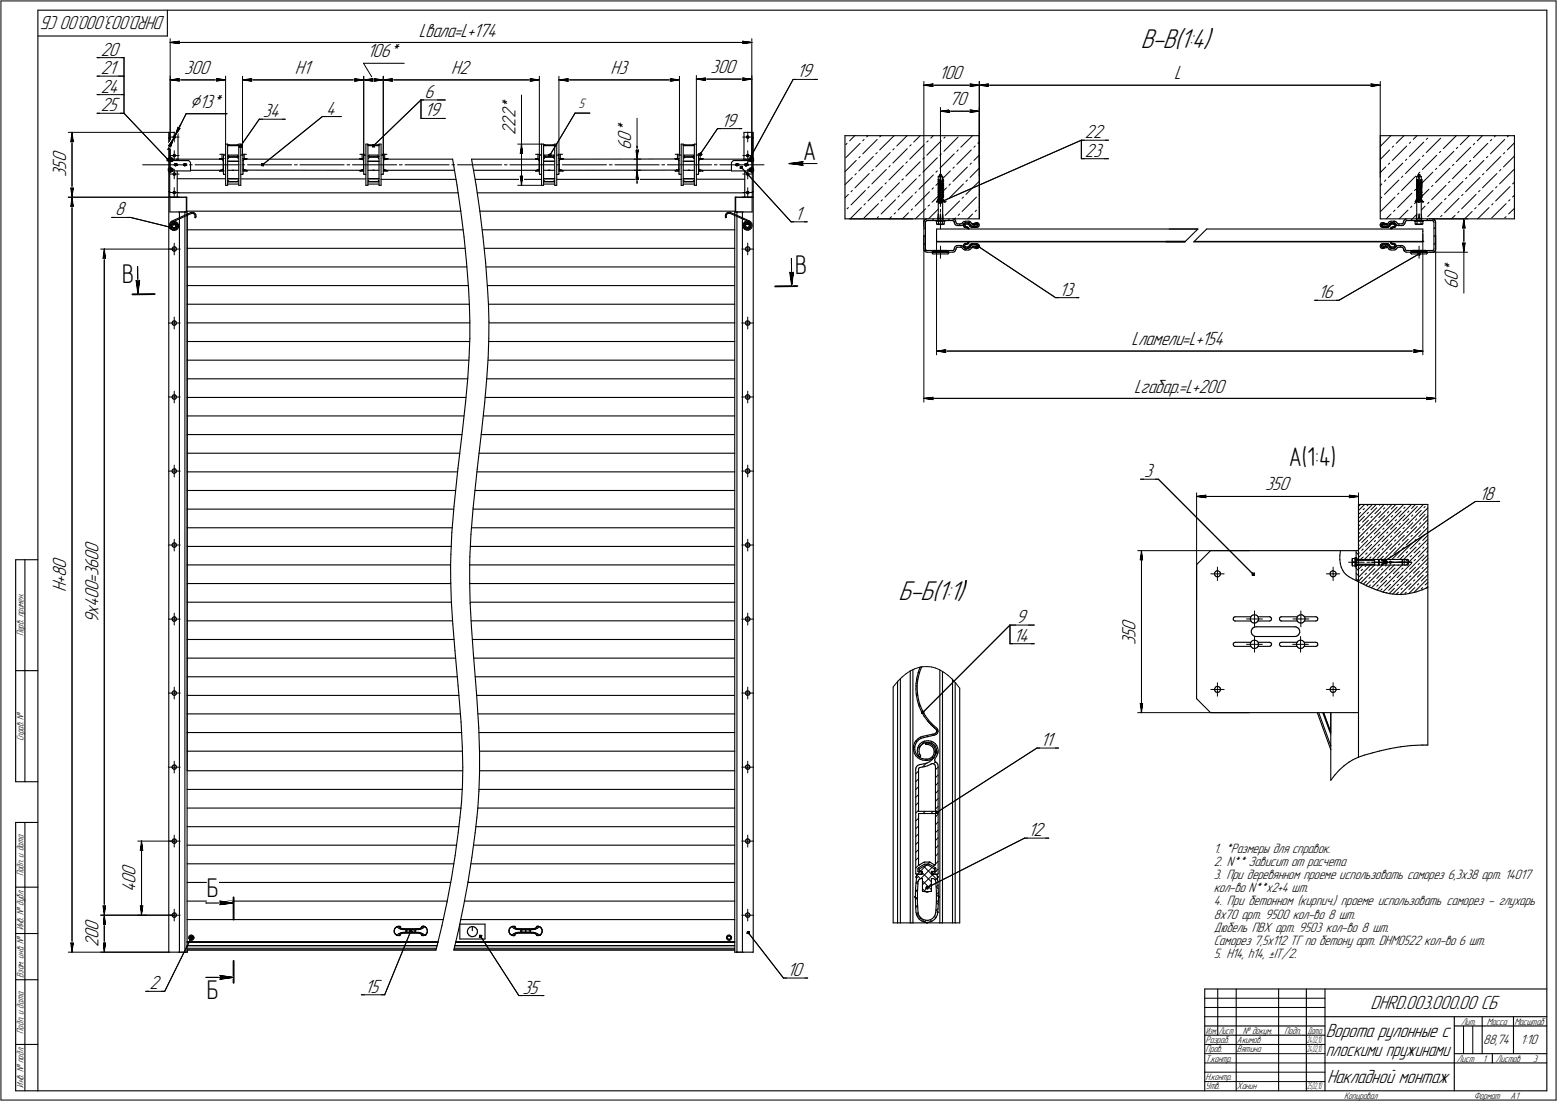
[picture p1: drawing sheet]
<svg xmlns="http://www.w3.org/2000/svg" width="842mm" height="595mm" viewBox="0 0 842 595" stroke-linecap="round" stroke-linejoin="round" font-family="sans-serif">
<defs><g id="words">
<g font-size="15.6">
<text x="617" y="26">B-B(1:4)</text>
<text x="486" y="325">Б-Б(1:1)</text>
</g>
<g font-size="14.6">
<text x="434" y="86">А</text>
<text x="430" y="148">В</text>
<text x="66" y="153">В</text>
<text x="697" y="252">А(1:4)</text>
<text x="112" y="485">Б</text>
<text x="112" y="540">Б</text>
</g>
<text font-size="11.9" x="103" y="58">Ç13*</text>
<g font-size="10.9">
<text x="89" y="9" transform="rotate(180 89 9)">DHRD.003.000.00 CБ</text>
<text x="226" y="20">Lвала=L+174</text>
<text x="54" y="30">20</text>
<text x="199" y="31">106*</text>
<text x="54" y="40">21</text>
<text x="100" y="40">300</text>
<text x="160" y="40">Н1</text>
<text x="244" y="40">Н2</text>
<text x="330" y="40">Н3</text>
<text x="384" y="40">300</text>
<text x="431" y="42">19</text>
<text x="508" y="43">100</text>
<text x="635" y="43">L</text>
<text x="54" y="50">24</text>
<text x="230" y="53">6</text>
<text x="279" y="60" transform="rotate(-90 279 60)">*</text>
<text x="513" y="57">70</text>
<text x="54" y="60">25</text>
<text x="142" y="63">34</text>
<text x="176" y="62">4</text>
<text x="230" y="63">19</text>
<text x="279" y="64" transform="rotate(-90 279 64)">2</text>
<text x="279" y="68" transform="rotate(-90 279 68)">2</text>
<text x="390" y="68">19</text>
<text x="279" y="73" transform="rotate(-90 279 73)">2</text>
<text x="341" y="77" transform="rotate(-90 341 77)">0</text>
<text x="341" y="72" transform="rotate(-90 341 72)">*</text>
<text x="587" y="75">22</text>
<text x="341" y="81" transform="rotate(-90 341 81)">6</text>
<text x="36" y="88" transform="rotate(-90 36 88)">0</text>
<text x="587" y="85">23</text>
<text x="36" y="96" transform="rotate(-90 36 96)">3</text>
<text x="36" y="92" transform="rotate(-90 36 92)">5</text>
<text x="62" y="116">8</text>
<text x="430" y="119">1</text>
<text x="788" y="147" transform="rotate(-90 788 147)">*</text>
<text x="788" y="152" transform="rotate(-90 788 152)">0</text>
<text x="573" y="160">13</text>
<text x="713" y="161">16</text>
<text x="788" y="156" transform="rotate(-90 788 156)">6</text>
<text x="612" y="187">Lламели=L+154</text>
<text x="613" y="212">Lгабар.=L+200</text>
<text x="619" y="258">3</text>
<text x="684" y="265">350</text>
<text x="800" y="270">18</text>
<text x="53" y="299" transform="rotate(-90 53 299)">0</text>
<text x="53" y="303" transform="rotate(-90 53 303)">0</text>
<text x="36" y="312" transform="rotate(-90 36 312)">8</text>
<text x="36" y="307" transform="rotate(-90 36 307)">0</text>
<text x="53" y="311" transform="rotate(-90 53 311)">3</text>
<text x="53" y="308" transform="rotate(-90 53 308)">6</text>
<text x="36" y="315" transform="rotate(-90 36 315)">+</text>
<text x="53" y="315" transform="rotate(-90 53 315)">=</text>
<text x="36" y="320" transform="rotate(-90 36 320)">Н</text>
<text x="53" y="324" transform="rotate(-90 53 324)">0</text>
<text x="53" y="319" transform="rotate(-90 53 319)">0</text>
<text x="53" y="328" transform="rotate(-90 53 328)">4</text>
<text x="53" y="332" transform="rotate(-90 53 332)">x</text>
<text x="53" y="337" transform="rotate(-90 53 337)">9</text>
<text x="550" y="337">9</text>
<text x="614" y="341" transform="rotate(-90 614 341)">0</text>
<text x="548" y="347">14</text>
<text x="614" y="345" transform="rotate(-90 614 345)">5</text>
<text x="614" y="349" transform="rotate(-90 614 349)">3</text>
<text x="563" y="403">11</text>
<text x="556" y="452">12</text>
<text x="73" y="473" transform="rotate(-90 73 473)">0</text>
<text x="73" y="478" transform="rotate(-90 73 478)">0</text>
<text x="73" y="482" transform="rotate(-90 73 482)">4</text>
<text x="53" y="503" transform="rotate(-90 53 503)">0</text>
<text x="53" y="508" transform="rotate(-90 53 508)">0</text>
<text x="53" y="512" transform="rotate(-90 53 512)">2</text>
<text x="426" y="528">10</text>
<text x="81" y="535">2</text>
<text x="197" y="537">15</text>
<text x="283" y="537">35</text>
<text x="741" y="546">DHRD.003.000.00 CБ</text>
<text x="717" y="560">Ворота рулонные с</text>
<text x="717" y="570">плоскими пружинами</text>
<text x="718" y="585">Накладной монтаж</text>
</g>
<g font-size="7.8">
<text x="313" y="59">5</text>
<text x="656" y="461">1. *Размеры для справок.</text>
<text x="656" y="468">2. N** Зависит от расчета</text>
<text x="656" y="475">3. При деревянном проеме использовать саморез 6,3х38 арт. 14017</text>
<text x="656" y="482">кол-во N**х2+4 шт.</text>
<text x="656" y="489">4. При бетонном (кирпич.) проеме использовать саморез - глухарь</text>
<text x="656" y="496">8х70 арт. 9500 кол-во 8 шт.</text>
<text x="656" y="504">Дюбель ПВХ арт. 9503 кол-во 8 шт.</text>
<text x="656" y="511">Саморез 7,5х112 ТГ по бетону арт. DHM0522 кол-во 6 шт.</text>
<text x="656" y="518">5. H14, h14, ±IT/2.</text>
<text x="802" y="564">88,74</text>
<text x="822" y="564">1:10</text>
</g>
<g font-size="5.4">
<text x="13" y="344" transform="rotate(-90 13 344)">Перв. примен.</text>
<text x="13" y="401" transform="rotate(-90 13 401)">Справ. №</text>
<text x="13" y="474" transform="rotate(-90 13 474)">Подп. и дата</text>
<text x="13" y="503" transform="rotate(-90 13 503)">Инв. № дубл.</text>
<text x="13" y="528" transform="rotate(-90 13 528)">Взам. инв. №</text>
<text x="790" y="554">Лит.</text>
<text x="804" y="554">Масса</text>
<text x="819" y="554">Масштаб</text>
<text x="13" y="559" transform="rotate(-90 13 559)">Подп. и дата</text>
<text x="652" y="564">Разраб.</text>
<text x="669" y="564">Акимов</text>
<text x="672" y="559">№ докум.</text>
<text x="695" y="559">Подп.</text>
<text x="652" y="569">Пров.</text>
<text x="669" y="569">Вятина</text>
<text x="652" y="574">Т.контр.</text>
<text x="788" y="574">Лист</text>
<text x="802" y="574">1</text>
<text x="809" y="574">Листов</text>
<text x="829" y="574">3</text>
<text x="13" y="588" transform="rotate(-90 13 588)">Инв. № подл.</text>
<text x="652" y="584">Н.контр.</text>
<text x="652" y="589">Утв.</text>
<text x="669" y="589">Ханин</text>
<text x="727" y="594">Копировал</text>
<text x="797" y="594">Формат</text>
<text x="817" y="594">A1</text>
</g>
<g font-size="5.3">
<text x="652" y="559">Изм.</text>
<text x="659" y="559">Лист</text>
<text x="707" y="559">Дата</text>
</g>
<g font-size="5.2">
<text x="707" y="564">24,02,10</text>
<text x="707" y="569">24,02,10</text>
<text x="707" y="589">25,02,10</text>
</g>
</g></defs>
<g fill="none" stroke="#000" stroke-width=".59">
<path d="M20 6v584zM20 6h817zM20 19h71zM91 6v13zM837 6v584zM91 75v29zM91 72v3zM91 72h1zM91 75h1zM92 75v29zM92 72h.1M92 72v3z"/>
<path d="M92 72h4zM94 74h.1M94 74v1zM94 74v-1zM94 75h.1M94 73l1 1zM95 74h.1M95 74l-1 1zM96 72v14zM122 78v22zM122 78h1zM123 78v22z"/>
<path d="M123 79h6zM123 79h.1M123 78h.1M123 78h1zM124 78h4zM128 78h1zM129 78h.1M129 79h.1M129 78v22zM129 78h1zM130 78v22zM198 78v22z"/>
<path d="M198 78h1zM199 78v22zM199 79h6zM199 79h.1M199 78h.1M199 78h1zM200 78h4zM204 78h1zM205 78h.1M205 79h.1M205 78v22zM205 78h1z"/>
<path d="M206 78v22zM293 78v22zM293 78h1zM294 78v22zM294 79h6zM294 79h.1M294 78h.1M294 78h1zM295 78h4zM299 78h1zM300 78h.1M300 79h.1"/>
<path d="M300 78v22zM300 78h1zM301 78v22zM368 78v22zM368 78h1zM369 78v22zM369 79h6zM370 79h.1M370 78h.1M370 78h1zM371 78h3zM374 78h1z"/>
<path d="M375 78h.1M375 79h.1M375 78v22zM375 78h2zM377 78v22zM402 72h4zM402 72v14zM404 74h.1M404 74v1zM404 74v-1zM404 75h1zM404 73l1 1z"/>
<path d="M405 75v-1zM405 74h.1M406 72h1zM407 75v29zM407 72v3zM407 75h.1M407 72h.1M457 73h73zM457 73v45zM530 73v45zM746 73v45zM746 73h73z"/>
<path d="M819 73v45zM91 87h.1M91 86v1zM91 92v1zM91 91v1zM91 85v2zM91 85v1zM91 91v2zM91 91h.1M92 93h.1M92 85h.1M92 87h.1"/>
<path d="M92 85v8zM92 91h.1M92 85v2zM92 91v2zM92 87h1zM92 86h1zM92 85h1zM92 86h.1M92 85v1zM92 86v1zM92 92h1zM92 91h1z"/>
<path d="M92 93h1zM92 92h.1M93 87h.1M93 86h.1M93 85h.1M93 92h.1M93 91h.1M93 93h.1M93 86v1zM93 91v2zM93 92h10zM93 91v1z"/>
<path d="M93 87h9zM94 86v1zM94 91v1zM94 86h1zM94 94h.1M94 94v1zM94 84h.1M94 84v1zM94 94v-1zM94 84v-1zM94 95h.1M94 85h.1"/>
<path d="M94 89h.1M94 93l1 1zM94 83l1 1zM94 89h1zM94 89l1 1zM94 95l1-1zM94 85l1-1zM95 89h.1M95 89h-1zM95 89v-1zM95 94h.1M95 84h.1"/>
<path d="M95 90v-1zM95 88v1zM95 89h1zM95 86h1zM96 89h.1M96 89h-1zM96 86h.1M96 97h26zM96 92v15zM97 86h.1M97 86h22zM99 89h.1"/>
<path d="M99 89l1 1zM99 89h1zM100 89h.1M100 89h-1zM100 88h.1M100 90v-1zM100 88v1zM100 89h1zM101 89h.1M101 89h-1zM102 87l1 1zM103 88v3z"/>
<path d="M103 91h.1M103 91v1zM103 92h.1M103 92h16zM119 86h.1M119 92h.1M119 92h1zM119 86h1zM119 83h2zM120 92h.1M120 86h.1M120 83v3z"/>
<path d="M120 92h1zM121 92h.1M121 86h.1M121 87h.1M121 87v4zM121 91h.1M121 84v10zM121 94h.1M121 84h.1M121 94h1zM121 84h1zM123 98h6z"/>
<path d="M123 97h6zM123 84h6zM123 87h6zM123 92h3zM123 99h6zM123 86h.1M124 98h.1M123 98h.1M124 85h.1M124 85l-1 1zM124 84h.1M124 84h5z"/>
<path d="M124 85h4zM124 98h4zM126 92h.1M126 92h3zM128 85h1zM128 98h1zM129 85v1zM129 98h.1M129 84h.1M129 86h.1M130 84h1zM130 94h1z"/>
<path d="M130 97h68zM131 83h2zM131 94h.1M131 84h.1M131 92h.1M131 86h.1M131 84v10zM131 87v4zM131 92h1zM131 87l1-1zM131 87h.1M131 91h.1"/>
<path d="M131 86h1zM132 92h.1M132 86h.1M132 83v3zM133 92h.1M133 86h.1M132 86h1zM133 92h62zM133 86h62zM195 83h2zM195 86h.1M195 92h.1"/>
<path d="M195 86h1zM196 92h.1M196 86h.1M196 83v3zM196 86h1zM196 86l1 1zM196 92h1zM197 92h.1M197 86h.1M197 87v4zM197 87h.1M197 91h.1"/>
<path d="M197 84v10zM197 94h.1M197 84h.1M197 94h1zM197 84h1zM199 98h6zM199 97h6zM199 84h6zM199 87h6zM199 92h3zM199 99h6zM199 98h.1"/>
<path d="M199 86h.1M199 98h1zM199 84h.1M199 84h5zM200 85h.1M200 85l-1 1zM200 85h4zM200 98h4zM202 92h.1M202 92h3zM204 85h.1M204 98h1z"/>
<path d="M204 85l1 1zM204 84h.1M205 86h.1M205 98h.1M206 84h1zM206 94h1zM206 97h41zM207 83h2zM207 94h.1M207 84h.1M207 86h.1M207 84v10z"/>
<path d="M207 92h.1M207 87v4zM208 92h.1M207 87h.1M207 91h.1M208 86h.1M208 83v3zM208 86h1zM209 92h.1M208 92h1zM209 92h37zM209 86h36z"/>
<path d="M209 86h.1M245 86l2 14zM247 100l2 14zM255 86h35zM255 86l2 14zM256 92h34zM257 97h36zM257 100l3 14zM290 83h2zM290 86h.1M290 92h.1M290 86h1z"/>
<path d="M291 92h.1M291 86h.1M291 83v3zM291 86h1zM291 86l1 1zM291 92h1zM292 92h.1M292 86h.1M292 87v4zM292 87h.1M292 91h.1M292 84v10z"/>
<path d="M292 94h.1M292 84h.1M292 94h1zM292 84h1zM294 92h3zM294 98h6zM294 97h6zM294 84h6zM294 87h6zM294 99h6zM294 98h.1M294 86h.1"/>
<path d="M294 84h.1M294 84h5zM294 98h1zM295 85h.1M295 85l-1 1zM295 85h4zM295 98h4zM297 92h.1M297 92h3zM299 85h.1M299 98h1zM299 84h.1"/>
<path d="M299 85l1 1zM300 86h.1M300 98h.1M301 84h1zM301 94h1zM301 97h68zM302 83h2zM302 94h.1M302 84h.1M302 86h.1M302 84v10zM302 92h.1"/>
<path d="M302 87v4zM303 92h.1M303 86h.1M302 87h.1M302 91h.1M303 83v3zM303 86h1zM304 92h.1M304 86h.1M304 86h62zM304 92h62zM365 86h.1"/>
<path d="M365 92h.1M365 92h1zM365 86h1zM365 83h3zM366 92h.1M366 86h.1M366 86h1zM366 92h1zM367 92h.1M366 83v3zM367 86h.1M367 87h.1"/>
<path d="M367 87v4zM367 91h.1M367 84v10zM367 94h.1M368 84h.1M367 84h.1M368 94h.1M369 92h3zM369 98h6zM369 97h6zM369 84h6zM369 87h6z"/>
<path d="M369 99h6zM370 86h.1M370 98h.1M370 85h1zM370 85v1zM370 98h1zM370 84h.1M370 84h5zM371 85h3zM371 98h3zM372 92h1zM372 92h.1"/>
<path d="M373 92h.1M373 92h2zM374 85h1zM374 98h1zM375 85v1zM375 98h.1M375 84h.1M375 86h.1M377 84h1zM377 94h1zM377 97h26zM377 83h3z"/>
<path d="M378 94h.1M378 84h.1M378 86h.1M378 84v10zM378 92h.1M378 87v4zM378 91h.1M378 87h.1M378 92h1zM378 86h1zM379 86h.1M379 92h.1"/>
<path d="M379 83v3zM379 86h1zM379 92h1zM380 86h.1M380 92h.1M380 86h22zM380 92h16zM396 88v3zM396 92h.1M396 91v1zM396 91h.1M396 92h10z"/>
<path d="M397 87l-1 1zM397 87h8zM398 89h.1M398 89l1 1zM399 89h.1M398 89h1zM398 89l1-1zM399 90v-1zM399 88v1zM402 86h.1M402 86h1zM403 89h.1"/>
<path d="M403 86h.1M403 92v15zM403 89l1 1zM403 89l1-1zM404 89h.1M403 89h1zM403 86h2zM404 90v-1zM404 88v1zM404 84h.1M404 94h.1M404 84v1z"/>
<path d="M404 94v1zM404 84v-1zM404 94v-1zM404 85h1zM404 95h1zM404 83l1 1zM404 93l1 1zM405 85v-1zM405 95v-1zM405 84h.1M405 94h.1M405 87h.1"/>
<path d="M405 91h.1M405 92h.1M405 86h.1M405 91v1zM406 87h.1M406 86h.1M405 86v1zM406 92h.1M406 91h.1M406 86v1zM406 93h.1M406 91v2z"/>
<path d="M406 85v1zM406 85h.1M406 85v2zM407 85v8zM407 85h.1M407 93h.1M407 85v2zM407 85l1 1zM407 91v2zM407 91h1zM408 86v1zM408 91v1z"/>
<path d="M408 87h-1zM408 92l-1 1zM507 96v1zM507 96h1zM507 98h.1M507 99h.1M507 100h.1M507 97h.1M508 97h.1M508 98h.1M508 99h.1M508 95l-1 1z"/>
<path d="M508 95h.1M508 100h.1M508 94h1zM508 94v1zM509 96h.1M508 95v14zM509 94h.1M509 95v14zM509 95h.1M509 96h1zM509 94v1zM509 98h.1"/>
<path d="M509 99h.1M509 100h.1M509 95l1 1zM510 97h.1M510 98h.1M510 99h.1M510 96v1zM510 100h.1M766 96l1-1zM766 96v1zM766 96h1zM766 98h.1"/>
<path d="M766 99h.1M766 100h.1M766 97h.1M767 95h.1M767 98h.1M767 99h.1M767 100h.1M767 94h.1M767 94v1zM767 96h.1M767 95v14zM767 94h1z"/>
<path d="M768 95v14zM768 95h.1M768 96h1zM768 94v1zM768 98h.1M768 99h.1M768 100h.1M768 95l1 1zM768 97h.1M769 97h.1M769 98h.1M769 99h.1"/>
<path d="M769 96v1zM769 100h.1M91 104v3zM91 104h1zM91 107h1zM91 107v408zM92 107h.1M92 104v3zM92 107h4zM92 115h4zM92 107v8zM93 119l10-4z"/>
<path d="M93 120l10-5zM93 120h1zM94 104h.1M94 104v1zM94 120h1zM94 104v-1zM94 105h.1M94 103l1 1zM94 105l1-1zM95 120h.1M95 104h.1M96 104h152z"/>
<path d="M96 107h1zM96 115h1zM97 118v397zM97 115h.1M97 107h.1M97 115v3zM97 115h1zM97 107h1zM98 107h.1M98 115h.1M98 115h1zM98 107h1z"/>
<path d="M99 115h.1M99 107h.1M99 115h1zM99 107h1zM100 107h.1M100 115h.1M100 115v400zM100 115h1zM101 107v8zM101 107h.1M101 114h148zM101 116v399z"/>
<path d="M101 115v1zM101 116v301zM103 115h.1M103 115h1zM104 115h1zM105 115v1zM105 115h.1M105 116h.1M105 118h1zM105 116v1zM105 117h.1M105 115l1 1z"/>
<path d="M106 116v1zM106 117v1zM122 100h1zM129 100h1zM198 100h1zM205 100h1zM249 114l2 14zM258 104h145zM260 114h138zM260 114l1 14zM293 100h1zM300 100h1z"/>
<path d="M368 100h1zM375 100h2zM392 117v1zM392 118h.1M392 116v1zM392 118l1-1zM393 117h.1M393 116v1zM393 115h1zM393 115l-1 1zM393 115v1zM394 115h.1"/>
<path d="M394 115h1zM395 115h.1M395 115l10 5zM395 115l10 4zM397 115h1zM397 115v1zM397 116v399zM398 107h.1M398 107v8zM398 115h.1M399 115h.1M399 115v1z"/>
<path d="M399 117v398zM399 107h.1M399 107h1zM399 115h1zM400 107h.1M400 115h.1M401 115h.1M401 107h.1M402 115h.1M401 107h1zM401 115v400zM402 107h.1"/>
<path d="M402 107h4zM402 115h5zM402 107h5zM403 120h-1zM403 120h1zM404 120h.1M404 104h.1M404 104v1zM404 104v-1zM404 105h1zM404 120h1zM404 103l1 1z"/>
<path d="M405 105v-1zM405 104h.1M405 120h.1M405 120h1zM405 119l1 1zM406 120l1 1zM406 107h1zM407 107h.1M407 107v8zM407 104v3zM407 104h.1M407 107v408z"/>
<path d="M457 118h73zM459 118h35zM500 120h.1M500 119l1-1zM500 119v1zM501 118h.1M501 120h-1zM501 120v-1zM501 119h.1M501 119h6zM506 119h.1M506 120h3z"/>
<path d="M506 119h5zM506 120v1zM507 109h.1M507 118h.1M507 119h3zM507 118v1zM507 101h.1M507 102h.1M507 103h.1M507 104h.1M507 105h.1M507 106h.1"/>
<path d="M507 107h.1M507 108h.1M507 109v9zM507 118h3zM507 116v2zM507 107v2zM508 120v1zM508 107l-1 2zM508 101h.1M508 102h.1M508 103h.1M508 104h.1"/>
<path d="M508 105h.1M508 106h.1M508 107h.1M508 108h.1M508 109h.1M509 109h.1M509 120h2zM509 116l-1 2zM509 116v2zM509 101h.1M509 102h.1M509 103h.1"/>
<path d="M509 104h.1M509 105h.1M509 106h.1M509 107h.1M509 108h.1M510 120v1zM510 107v2zM510 107v1zM510 101h.1M510 102h.1M510 103h.1M510 104h.1"/>
<path d="M510 105h.1M510 106h.1M510 107h.1M510 108h.1M510 109h.1M510 109v9zM510 118h.1M510 116v2zM510 118v1zM510 119h5zM511 120v1zM511 119h.1"/>
<path d="M515 119h.1M515 118h1zM515 119l1 1zM516 118v1zM516 120h.1M516 119h1zM517 119v1zM521 120h1zM522 120h2zM524 120h.1M524 120h1zM746 118h73z"/>
<path d="M752 120h.1M752 120h2zM754 120h.1M754 120h1zM755 120h.1M759 120h.1M759 119l1-1zM759 119v1zM760 118h1zM760 120h.1M760 120v-1zM760 119h.1"/>
<path d="M761 119h5zM765 119h.1M765 120h2zM765 119h5zM765 120v1zM765 109h.1M766 109h.1M766 118h.1M766 119h3zM766 118v1zM766 101h.1M766 102h.1"/>
<path d="M766 103h.1M766 104h.1M766 105h.1M766 106h.1M766 107h.1M766 108h.1M766 109v9zM766 118h3zM766 116v2zM766 107v2zM766 120v1zM767 101h.1"/>
<path d="M767 102h.1M767 103h.1M767 104h.1M767 105h.1M767 106h.1M767 107h.1M767 108h.1M767 109h.1M768 109h.1M767 120h3zM767 116v2zM767 116l1 2z"/>
<path d="M768 101h.1M768 102h.1M768 103h.1M768 104h.1M768 105h.1M768 106h.1M768 107h.1M768 108h.1M768 107l1 2zM768 107v1zM768 120v1zM769 101h.1"/>
<path d="M769 102h.1M769 103h.1M769 104h.1M769 105h.1M769 106h.1M769 108h.1M769 109v9zM769 107h.1M769 107v2zM769 118h.1M769 116v2zM769 118v1z"/>
<path d="M769 119h6zM769 109h.1M769 120v1zM770 119h.1M775 119h.1M775 118h.1M775 119v1zM775 118l1 1zM775 120h.1M776 119h.1M776 119v1zM92 122v1z"/>
<path d="M92 123h.1M92 121v1zM92 123l1 1zM92 120l1-1zM92 120v1zM93 122h.1M93 121h-1zM93 121v-1zM93 122v1zM93 124h.1M93 121v1zM93 123h.1"/>
<path d="M93 135h.1M93 121h1zM93 120h.1M93 134v1zM93 135l1 1zM93 123h1zM93 120v1zM93 124h1zM93 121h.1M93 123l1 1zM94 121h.1M93 124l1 1z"/>
<path d="M94 134v-1zM94 134h-1zM94 123h.1M94 136h.1M94 121h1zM94 124l1-1zM94 124h1zM94 133l1 1zM94 123h1zM94 136h1zM94 125l1-1zM95 121h.1"/>
<path d="M95 134h.1M95 121v1zM95 123h.1M95 120l1 1zM95 124l1-1zM95 122h.1M95 122v1zM95 134v1zM95 121l1 1zM95 124h1zM95 135v1zM95 135h.1"/>
<path d="M96 121h.1M96 122h.1M96 122l-1 1zM96 121v1zM96 123h.1M96 122v1zM96 121h1zM96 123v1zM97 121v1zM97 122l-1 1zM101 124h150zM101 134h151z"/>
<path d="M251 128l1 14zM261 124h136zM261 128l2 14zM262 134h135zM402 122v1zM402 123h.1M402 121v1zM402 123l1 1zM402 123h1zM402 120v1zM403 122v1zM403 121v1z"/>
<path d="M403 121v-1zM403 121h-1zM403 123v1zM403 124h.1M403 123h.1M403 124h1zM403 121h1zM403 121h.1M403 135h.1M403 122h.1M403 134v1zM403 122l1 1z"/>
<path d="M403 135l1 1zM403 123h1zM404 123h.1M404 121h.1M404 134v-1zM404 134h-1zM404 124h1zM404 136h.1M404 123h1zM404 121h1zM404 133l1 1zM405 121h.1"/>
<path d="M404 136h1zM405 123v-1zM405 124h1zM405 123h.1M405 120v1zM405 124l1-1zM405 134h.1M405 121v1zM405 122h.1M405 134l1 1zM405 121h1zM405 135v1z"/>
<path d="M406 135h-1zM406 122l-1 1zM406 121v1zM406 120v1zM406 123h.1M406 122v1zM406 123v1zM407 121v1zM407 123h-1zM407 122v1zM500 135h.1M500 120v15z"/>
<path d="M500 135v1zM500 136h1zM500 135h1zM501 135h.1M501 136h.1M501 136h4zM501 135h4zM504 136h1zM504 136v1zM504 137h1zM505 137h8zM505 136h.1"/>
<path d="M505 136h4zM505 136h8zM505 135h7zM505 136h7zM505 135v1zM506 121h1zM506 124v7zM506 130h135zM506 124h142zM506 131h135zM507 121h.1M507 121h3z"/>
<path d="M507 121h1zM508 121h1zM509 121h1zM509 136h3zM510 121h.1M510 121h1zM512 135v1zM512 135h3zM512 136h3zM512 136h.1M513 136v1zM513 137h.1"/>
<path d="M515 136h1zM515 135h.1M515 135h1zM516 136h1zM516 120v1zM516 135h.1M516 134v1zM516 121h1zM516 133h1zM516 133v1zM517 121v1zM517 135v1z"/>
<path d="M517 120v1zM517 135h.1M517 121h1zM517 134v1zM517 134h1zM517 133h1zM517 122h1zM518 121h.1M518 134h.1M518 122h2zM518 134h2zM518 121h2z"/>
<path d="M518 133h2zM520 134h.1M520 122h.1M520 133h.1M520 121h.1M520 133h1zM520 122l1-1zM520 134l1 1zM520 120v1zM521 120h.1M521 120h-1zM521 133v1z"/>
<path d="M521 135h1zM521 133h.1M521 122h.1M521 122v1zM521 132h1zM521 132v1zM521 133l1 1zM521 123h1zM521 121v1zM521 121h.1M521 134h1zM522 121v-1z"/>
<path d="M522 121h-1zM522 134h.1M522 133h.1M522 122h.1M522 123h.1M522 121h.1M522 135h.1M522 132h.1M522 132v1zM522 121v1zM522 134h2zM522 135h2z"/>
<path d="M522 132h1zM522 134h1zM522 133h1zM522 122l1 1zM522 121h1zM522 132l1-1zM522 123h1zM523 123h.1M523 131h.1M523 132h1zM523 123v1zM523 123h1z"/>
<path d="M523 134h1zM523 133h1zM524 131h.1M524 121h.1M523 124h.1M524 124h.1M524 135h.1M524 134h.1M524 120v1zM524 121v1zM524 131v1zM524 123h.1"/>
<path d="M524 133h.1M524 122h.1M524 134l1-1zM524 121h1zM524 122l1 1zM524 135l1-1zM525 132h.1M525 132l-1 1zM525 134h-1zM525 121v1zM525 133h.1M525 133v-1z"/>
<path d="M525 133l1-1zM525 133v1zM525 122h1zM525 120v1zM525 132h1zM525 123h1zM525 134h.1M525 121h1zM526 122h.1M526 132h.1M526 121h.1M526 133h.1"/>
<path d="M526 133l-1 1zM526 132h2zM526 123h2zM526 122h2zM526 134h.1M526 134h1zM526 121h1zM526 133h1zM526 132h1zM526 122h1zM527 134h.1M527 121h.1"/>
<path d="M527 133l1 1zM527 121h1zM527 134h1zM527 121l1-1zM528 132h.1M528 133h.1M527 122h1zM528 134h.1M528 121h.1M528 132v1zM528 133v1zM528 120h.1"/>
<path d="M528 134h1zM528 134l1-1zM528 121h1zM528 122h1zM528 132h1zM528 123h1zM528 133h1zM528 120l1 1zM529 134h.1M529 132h.1M529 132v1zM529 123v-1z"/>
<path d="M529 122h.1M529 133v1zM529 133h.1M529 121v1zM529 121h.1M529 132l1 1zM529 121l1 1zM530 133l-1 1zM530 133h.1M530 122h-1zM631 131h10zM631 130h10z"/>
<path d="M632 124h16zM641 131l7-7zM646 131h123zM646 131l7-7zM646 130h123zM653 124h116zM746 121v1zM746 122l1 1zM746 133l1 1zM747 134h.1M747 132h.1M747 132l-1 1z"/>
<path d="M747 121v-1zM747 121h-1zM747 123h.1M747 134h1zM747 121h.1M747 121v1zM747 122h.1M747 133h.1M747 121h1zM747 121l1 1zM747 133l1 1zM747 132h1z"/>
<path d="M747 133v1zM747 133l1-1zM747 132v1zM747 120h1zM747 123h1zM747 122h1zM748 122h.1M748 134h.1M748 123h2zM748 122h2zM748 132h2zM748 133h.1"/>
<path d="M748 121h.1M748 132h1zM748 120l1 1zM748 133h1zM748 121h1zM748 134h1zM748 134l1-1zM749 122h1zM749 132h1zM749 133h1zM749 121h1zM749 121h.1"/>
<path d="M749 134h.1M749 134h1zM750 121h.1M750 122h.1M750 133h.1M750 132h.1M750 134h.1M750 122h1zM750 123h1zM750 132h1zM750 133l1 1zM750 132l1 1z"/>
<path d="M751 134v1zM751 121h-1zM751 121h.1M751 122h.1M751 123l1-1zM751 135h1zM751 120h1zM751 120v1zM751 132h1zM751 133h.1M751 133v1zM751 133l1 1z"/>
<path d="M751 121v1zM751 134h1zM752 135h.1M752 132v1zM752 134h.1M752 121v-1zM752 121h-1zM752 121h.1M752 122h.1M752 133h.1M752 123h.1M752 131h.1"/>
<path d="M752 131l1 1zM752 124h.1M752 134h2zM752 135h2zM752 123h1zM752 124l1-1zM752 121h2zM752 131h1zM752 133h2zM753 132h.1M753 123h1zM753 123l1-1z"/>
<path d="M753 131l1 1zM754 132h.1M754 123h.1M754 122h.1M754 121h.1M754 134h.1M754 133h.1M754 135h1zM754 123h1zM754 121v1zM754 132v1zM754 120l1 1z"/>
<path d="M754 121h1zM754 132h1zM755 135v-1zM755 121h.1M755 134h-1zM755 121v1zM755 132v1zM755 133l-1 1zM755 133h.1M755 133v1zM755 122h.1M755 122v1z"/>
<path d="M755 121l1 1zM755 120l1 1zM755 133h1zM755 134h.1M756 134h.1M756 134h-1zM756 121h.1M756 122h.1M756 133h2zM756 121h2zM756 134h2zM756 122h2z"/>
<path d="M758 134h.1M758 121h.1M758 133h1zM758 122h1zM758 134h1zM758 121h1zM759 133h.1M759 134v1zM759 122v-1zM759 120v1zM759 135h.1M759 135l1 1z"/>
<path d="M759 133l1 1zM760 136h.1M760 134v1zM760 121h-1zM760 135h.1M760 120v1zM760 136h1zM761 136h3zM761 135h3zM763 136h1zM763 136v1zM763 137h.1"/>
<path d="M763 137h8zM764 136h.1M764 136h3zM764 136h8zM764 135h7zM764 136h7zM764 135v1zM765 121h1zM766 121h3zM766 121h.1M766 121h1zM767 136h4z"/>
<path d="M767 121h1zM769 121h.1M769 130h.1M769 125v5zM769 125h.1M769 124v1zM769 131h.1M771 135v1zM771 135h4zM771 136h4zM771 136h.1M772 136v1z"/>
<path d="M772 137h-1zM775 136h.1M775 135h.1M775 136h1zM775 120v15zM776 135v1zM776 135h.1M776 120v15zM101 154h152zM101 144h151zM252 142l1 14zM253 156l1 9z"/>
<path d="M263 142l1 14zM263 144h134zM264 154h133zM264 156v9zM93 175h.1M93 174v1zM93 175l1 1zM94 174v-1zM94 174h-1zM94 176h.1M94 173l1 1zM94 176h1z"/>
<path d="M95 174h.1M95 174v1zM95 175v1zM95 175h.1M101 164h153zM101 174h153zM254 165v8zM254 173v10zM264 164h133zM264 165v9zM264 174h133zM264 174v9z"/>
<path d="M403 175h.1M403 174v1zM403 175l1 1zM404 174v-1zM404 174h-1zM404 176h.1M404 173l1 1zM404 176h1zM405 174h.1M405 174l1 1zM405 175v1zM406 175h-1z"/>
<path d="M101 185h153zM101 195h153zM254 193l-1 11zM254 183v10zM264 195h133zM264 193l-1 12zM264 185h133zM264 183v10zM93 215h.1M93 214v1zM93 215l1 1zM94 214v-1z"/>
<path d="M94 214h-1zM94 216h.1M94 213l1 1zM94 216h1zM95 214h.1M95 214v1zM95 215v1zM95 215h.1M101 215h151zM101 205h152zM252 217l-2 16zM253 204l-1 13z"/>
<path d="M262 217l-2 16zM262 215h135zM263 205h134zM263 205l-1 12zM403 215h.1M403 214v1zM403 215l1 1zM404 214v-1zM404 214h-1zM404 216h.1M404 213l1 1zM404 216h1z"/>
<path d="M405 214h.1M405 214l1 1zM405 215v1zM406 215h-1zM101 225h150zM101 235h149zM250 233l-2 20zM260 235h137zM260 233l-2 21zM261 225h136zM93 255h.1M93 254v1z"/>
<path d="M93 255l1 1zM94 254v-1zM94 254h-1zM94 256h.1M94 253h1zM94 256h1zM95 253v1zM95 256v-1zM95 254v1zM95 255h.1M101 245h148zM101 255h146z"/>
<path d="M248 253l-2 21zM258 255h139zM258 254l-2 20zM259 245h138zM403 255h.1M403 254v1zM403 255l1 1zM404 254v-1zM404 254h-1zM404 256h.1M404 253h1zM404 256h1z"/>
<path d="M405 253v1zM405 256v-1zM405 254l1 1zM406 255h-1zM101 265h145zM101 275h144zM246 274l-2 14zM256 275h141zM256 274l-1 15zM257 265h140zM735 273h37zM735 273v136z"/>
<path d="M772 273v130zM93 295h.1M93 294v1zM93 295l1 1zM94 294v-1zM94 294h-1zM94 296h.1M94 293l1 1zM94 296h1zM95 294h.1M95 294v1zM95 295v1z"/>
<path d="M95 295h.1M101 285h144zM101 295h143zM244 300v5zM244 288v12zM254 295h143zM255 289l-1 12zM255 285h142zM403 295h.1M403 294v1zM403 295l1 1zM404 294v-1z"/>
<path d="M404 294h-1zM404 296h.1M404 293l1 1zM404 296h1zM405 294h.1M405 294l1 1zM405 295v1zM406 295h-1zM655 298h77zM725 298v2zM732 298h3zM733 298v16z"/>
<path d="M8 303v119zM8 303h12zM13 303v119zM101 305h143zM101 315h143zM244 305v10zM244 315v10zM254 305h143zM254 315h143zM254 305v10zM254 315v11zM254 301v4z"/>
<path d="M647 305v73zM647 305l8-7zM657 310v1zM657 309v1zM657 311h1zM657 309h1zM657 309h.1M658 311v1zM658 309h1zM658 312h1zM659 309h.1M659 312l1-1z"/>
<path d="M659 309h1zM660 309v1zM660 311h.1M660 310v1zM719 310v1zM719 309v1zM719 311h1zM720 309h1zM720 309h-1zM720 311l1 1zM721 309h.1M721 312h.1"/>
<path d="M721 309h1zM721 312l1-1zM722 309h.1M722 309l1 1zM722 311h.1M723 310l-1 1zM725 300v2zM725 302v3zM725 305v2zM725 307l1 1zM726 308l1 2zM727 310l1 1z"/>
<path d="M728 311l1 1zM729 312l2 1zM731 302v2zM731 302h.1M731 303v1zM731 304v2zM731 306h.1M731 305v1zM731 313l3 1zM731 302v1zM731 302h2zM731 304h2z"/>
<path d="M731 304v1zM731 306h2zM733 302v2zM733 304v2zM733 302h.1M733 305h.1M733 301v3zM733 301h.1M733 306h.1M733 303h.1M733 303h10zM733 305h10z"/>
<path d="M733 305h2zM733 302h2zM733 302h10zM734 314h1zM735 314l4 3zM739 317l5 2zM743 302h.1M743 305h.1M743 305h15zM743 302h15zM743 302v3zM744 319l4 1z"/>
<path d="M747 303h1zM747 305h1zM747 305h.1M747 302v1zM747 302h.1M747 305l1-1zM748 304v1zM748 302v1zM748 303h.1M748 305h.1M749 303h.1M749 305h.1"/>
<path d="M749 305h1zM749 303h1zM749 305v-1zM749 303l1 1zM750 305v-1zM750 304h-1zM750 303h.1M750 303v1zM750 304h.1M751 304h.1M752 303h.1M752 303l-1 1z"/>
<path d="M752 304h.1M752 303v1zM752 304h6zM758 303v1zM758 304v1zM758 303l1-1zM758 305h1zM758 302v3zM759 302h2zM759 305h2zM759 302v3zM761 303h.1"/>
<path d="M761 305h.1M761 302v2zM761 304v1zM762 303v1zM762 304v1zM766 320l3-1zM769 319l3-2zM93 335h.1M93 334v1zM93 335l1 1zM94 334v-1zM94 334h-1z"/>
<path d="M94 336h.1M94 333l1 1zM94 336h1zM95 334h.1M95 334v1zM95 335v1zM95 335h.1M101 325h143zM101 336h144zM244 325l1 12zM245 337l1 15zM254 325h143z"/>
<path d="M254 326l1 12zM255 336h142zM255 338l1 16zM403 335h.1M403 334v1zM403 335l1 1zM404 334v-1zM404 334h-1zM404 336h.1M404 333l1 1zM404 336h1zM405 334h.1"/>
<path d="M405 336v-1zM405 334l1 1zM406 335h-1zM667 335h.1M667 334v1zM667 335l1 1zM667 334l1-1zM667 334h.1M668 336h.1M668 333h8zM668 336h8zM676 334v1z"/>
<path d="M676 334h.1M676 335l1 1zM677 336v1zM677 333l1-1zM677 333l-1 1zM677 337h1zM678 339h.1M678 339l-1 1zM678 332h.1M678 337h1zM678 339h1zM678 332h1z"/>
<path d="M679 337l1-1zM679 339h21zM679 332l1 1zM680 333v1zM680 336h7zM680 333h7zM680 335v1zM680 334l1 1zM681 335h-1zM681 335h.1M687 336v-1zM687 333h.1"/>
<path d="M687 333v1zM687 335h.1M687 334h1zM688 334l-1 1zM692 335h.1M692 334v1zM692 335l1 1zM692 334l1-1zM692 334h.1M693 336h.1M693 333h9zM693 336h9z"/>
<path d="M700 339h1zM701 339h1zM701 334v1zM701 335l1 1zM701 334h.1M702 339v1zM702 336l1 1zM702 333l1-1zM702 333l-1 1zM702 340l1 1zM703 337h.1M703 332h1z"/>
<path d="M703 337h1zM704 332h.1M704 337l1-1zM704 332l1 1zM705 333l1 1zM705 336h7zM705 333h7zM706 335l-1 1zM706 334v1zM706 335h.1M712 336v-1zM712 333h.1"/>
<path d="M712 333v1zM712 335h1zM712 334h1zM713 334v1zM748 320l4 1zM752 321h3zM755 321h3zM758 321h.1M758 321h2zM760 321h2zM762 321l4-1zM101 346h145z"/>
<path d="M101 356h145zM246 352l2 19zM255 346h142zM256 354l2 21zM256 356h141zM667 348v1zM667 348h.1M667 349h1zM667 347h1zM667 347v1zM668 349h.1M668 347h8z"/>
<path d="M668 349h8zM676 348v1zM676 347v1zM676 349l1 1zM677 341v1zM677 342v1zM677 350h.1M677 347l1-1zM677 347h-1zM677 340v1zM677 343h1zM677 350l1 1z"/>
<path d="M678 346h.1M678 343l1 1zM678 351l1-1zM678 346h1zM679 344h.1M679 350h1zM679 344h21zM679 346l1 1zM680 347h.1M680 347h7zM680 349h7zM680 349v1z"/>
<path d="M680 347l1 1zM681 348l-1 1zM681 348h.1M687 349h.1M687 347h.1M687 347v1zM687 348h1zM688 348l-1 1zM692 348v1zM692 348h.1M692 349h1zM692 347h1z"/>
<path d="M692 347v1zM693 349h.1M693 347h8zM693 349h8zM700 344h1zM701 348v1zM701 344l1-1zM701 349l1 1zM701 347v1zM702 350h.1M702 347l1-1zM702 347h-1z"/>
<path d="M702 350l1 1zM703 343h-1zM703 346h.1M703 341v1zM703 342v1zM703 351l1-1zM703 346h1zM704 350h1zM704 346l1 1zM705 347h.1M705 347h7zM705 349h7z"/>
<path d="M705 349v1zM705 347l1 1zM706 348l-1 1zM706 348h.1M712 349h.1M712 347h.1M712 347v1zM712 349h1zM712 348h1zM713 348v1zM8 362h12zM93 375h.1"/>
<path d="M93 374v1zM93 375l1 1zM94 374v-1zM94 374h-1zM94 376h.1M94 373l1 1zM94 376h1zM95 374h.1M95 374v1zM95 375v1zM95 375h.1M101 366h146z"/>
<path d="M101 376h147zM248 371l1 19zM257 366h140zM258 376h139zM258 375l1 18zM403 375h.1M403 374v1zM403 375l1 1zM404 374v-1zM404 374h-1zM404 376h.1M404 373l1 1z"/>
<path d="M404 376h1zM405 374h.1M405 374l1 1zM405 375v1zM406 375h-1zM483 371v128zM485 368v131zM487 367v132zM492 363v136zM494 362v137zM495 373l1 3zM495 369v4z"/>
<path d="M496 376v3zM496 366l-1 3zM496 372v3zM496 369v3zM496 379l1 3zM496 375l1 3zM497 363l-1 3zM497 366l-1 3zM497 378l1 3zM497 363v3zM498 361l-1 2zM498 360l-1 3z"/>
<path d="M508 362v137zM510 363v136zM515 367v132zM517 369v130zM519 372v127zM647 378l8 7zM657 373h.1M657 372v1zM657 373l1 1zM657 371h1zM657 371v1zM658 374h.1"/>
<path d="M658 371h1zM658 374h1zM659 371h.1M659 374h1zM659 371l1 1zM660 372v1zM660 373v1zM660 373h.1M719 373h.1M719 372v1zM719 373l1 1zM720 371h1z"/>
<path d="M720 371l-1 1zM720 374h1zM721 371h.1M721 374h.1M721 371h1zM721 374h1zM722 371v1zM722 372l1 1zM722 373v1zM723 373h-1zM101 386h148zM101 396h149z"/>
<path d="M249 390l1 14zM258 386h139zM259 393v14zM259 396h138zM497 399l1-1zM497 400l1-1zM497 400l-1 1zM497 382l1 2zM498 381l1 3zM498 398h1zM498 399h1zM498 384l2 3z"/>
<path d="M499 384l1 3zM499 398l6-1zM499 399l7-2zM500 387l2 3zM500 387l2 2zM502 390l2 2zM502 389l2 2zM504 392l2 2zM504 391l2 2zM505 397l1-1zM506 397h.1M506 394h.1"/>
<path d="M506 394l1 1zM506 397l1-1zM506 396h.1M506 393l1 1zM507 395l-1 1zM507 394v1zM507 395v1zM507 395h.1M655 385h77zM712 385l8 20zM713 385l7 18zM715 385l5 12z"/>
<path d="M716 385l4 11zM720 385v18zM720 385v11zM732 385h3zM93 415h.1M93 414v1zM93 415l1 1zM94 414v-1zM94 414h-1zM94 416h.1M94 413l1 1zM94 416h1z"/>
<path d="M95 414h.1M95 414v1zM95 415v1zM95 415h.1M101 417h149zM101 406h149zM250 404v11zM250 415v9zM259 406h138zM259 417h138zM259 407v11zM259 418v10z"/>
<path d="M403 415h.1M403 414v1zM403 415l1 1zM404 414v-1zM404 414h-1zM404 416h.1M404 413l1 1zM404 416h1zM405 414h.1M405 414l1 1zM405 415v1zM406 415h-1z"/>
<path d="M494 404v2zM494 406l1 1zM494 403v1zM495 407v2zM495 401l-1 2zM495 404v1zM495 405v1zM495 406l1 2zM495 402v2zM495 416v56zM495 415v1zM495 409l1 1z"/>
<path d="M495 400v1zM495 400l2-1zM496 408v1zM496 414h.1M496 414l-1 1zM496 401l-1 1zM496 405v2zM496 407l1 1zM496 404v1zM496 414l1-1zM496 410h2zM496 409l2 1z"/>
<path d="M497 408v1zM497 416v22zM497 416h.1M497 403l-1 1zM497 415h1zM497 415v1zM497 406v1zM497 409h.1M497 405v1zM497 413h3zM497 407l1 1zM497 404v1z"/>
<path d="M498 415l2-1zM498 409h.1M498 410h1zM498 402l1-1zM498 402l-1 1zM498 410l1 1zM498 403l1-1zM498 403l-1 1zM499 401h1zM499 410h1zM499 402l1-1zM499 411h2z"/>
<path d="M500 413l1-1zM500 414h2zM500 401l1-1zM500 401h1zM500 410h.1M501 402h.1M501 411h.1M501 410h.1M501 402h1zM501 411h1zM501 410h1zM501 412h2z"/>
<path d="M501 400h1zM501 401h1zM502 414l1-1zM502 400l1 1zM502 401h1zM502 402h1zM502 402l1 1zM502 410h1zM502 411l2-1zM503 412l1-1zM503 401l1 1zM503 403l1 1z"/>
<path d="M503 402l1 1zM503 401h2zM503 410l1-1zM503 413h.1M504 413h.1M504 410h1zM504 413h1zM504 402h1zM504 404h1zM504 403l1 1zM505 413h.1M505 401l1 1z"/>
<path d="M505 404v2zM505 408l-1 1zM505 402l1 1zM505 406v1zM505 409l-1 2zM505 413l1 1zM505 404l1 1zM505 407v1zM505 409v1zM505 411h1zM506 411v1zM506 410l-1 1z"/>
<path d="M506 414h.1M506 402l1 1zM506 405v1zM506 403v1zM506 407l-1 2zM506 414v24zM506 408l-1 1zM506 412h.1M506 406v1zM506 412h1zM506 407v1zM506 404v2z"/>
<path d="M507 409l-1 1zM507 403v1zM507 412v1zM507 404v1zM507 407v2zM507 413v1zM507 407h.1M507 414v58zM507 405v2zM720 405v17zM720 403v2zM722 419l-2 3z"/>
<path d="M724 416l-2 3zM724 416l3-2zM727 414l2-2zM729 412l3-1zM732 411l2-2zM734 409l4-1zM738 408l4-1zM742 407l4-1zM746 406l6-1zM752 405l5-1zM757 404l6-1zM763 403h6z"/>
<path d="M769 403h.1M769 403h1zM770 403h1zM771 403h1zM8 422h12zM101 427h149zM101 437h148zM249 437v5zM250 433l-1 4zM250 424v9zM258 437h139zM258 437v5z"/>
<path d="M259 428l-1 9zM259 427h138zM497 438h9zM497 440v27zM497 440h9zM506 440v27zM8 444v146zM8 444h12zM13 444v146zM93 455h.1M93 454v1zM93 455l1 1z"/>
<path d="M94 454v-1zM94 454h-1zM94 456h.1M94 453l1 1zM94 456h1zM95 454h.1M95 454v1zM95 455v1zM95 455h.1M101 457h146zM101 447h147zM248 450l-2 12z"/>
<path d="M249 442l-1 8zM256 457h141zM257 450l-2 13zM257 447h140zM258 442l-1 8zM403 455h.1M403 454v1zM403 455l1 1zM404 454v-1zM404 454h-1zM404 456h.1M404 453l1 1z"/>
<path d="M404 456h1zM405 454h.1M405 454l1 1zM405 455v1zM406 455h-1zM8 479h12zM101 477h143zM101 467h144zM244 475l-2 13zM246 462l-2 13zM253 477h144zM253 476l-2 14z"/>
<path d="M255 467h142zM255 463l-2 13zM495 472h.1M496 472h.1M495 474h.1M496 474h.1M496 472h2zM496 474l-1 6zM496 473v1zM496 473h.1M496 473l1-1zM496 471h.1"/>
<path d="M496 469v2zM496 469h.1M496 476v6zM497 476h.1M497 472h2zM497 469l3-2zM497 467h.1M497 471h1zM497 469h-1zM497 475h1zM497 475v1zM497 468h.1"/>
<path d="M497 471h.1M497 470h.1M497 470v1zM497 467l2-1zM497 470l4-3zM497 471h2zM498 475h.1M498 471h.1M498 472h.1M498 475h1zM499 471v1zM499 475v7z"/>
<path d="M499 466h1zM500 467h.1M500 466h2zM500 467h2zM501 467h.1M501 468h.1M502 467h.1M502 467l3 3zM503 467h.1M502 466h1zM503 467l3 2zM503 466l2 1z"/>
<path d="M504 472h2zM504 475h.1M504 471h1zM504 475v7zM504 471v1zM504 472h.1M504 471h.1M505 475h.1M504 472h3zM504 471h2zM505 467h.1M505 475l1 1z"/>
<path d="M505 471h.1M505 470v1zM505 470h.1M506 468h.1M506 471h.1M506 469h.1M506 467h.1M506 476h.1M506 472h.1M506 476v6zM506 469v2zM506 472l1 1z"/>
<path d="M507 473h.1M507 473v1zM507 474h.1M507 474v5zM507 472h.1M507 479v5zM93 495h.1M93 494v1zM93 495l1 1zM94 494v-1zM94 494h-1zM94 496h.1"/>
<path d="M94 493l1 1zM94 496h1zM95 494h.1M95 494v1zM95 495v1zM95 495h.1M101 487h141zM101 497h139zM242 488l-3 12zM249 499h13zM249 499v8zM249 497h148z"/>
<path d="M251 490l-3 13zM251 487h146zM262 499v8zM403 495h.1M403 494v1zM403 495l1 1zM404 494v-1zM404 494h-1zM404 496h.1M404 493l1 1zM404 496h1zM405 494h.1"/>
<path d="M405 494l1 1zM405 495v1zM406 495h-1zM483 499h2zM485 499h2zM487 499h5zM492 499h1zM493 499h1zM494 499h7zM495 485h.1M495 484h.1M495 485v6z"/>
<path d="M495 480v4zM495 491v2zM495 493l1 1zM496 494v2zM496 482v6zM496 488v5zM496 496l1 1zM496 493l1 1zM497 494v1zM497 497l1 1zM497 495l1 1zM498 496l1 1z"/>
<path d="M498 498h2zM499 482h.1M499 482h2zM499 497h2zM500 498l1 1zM501 497h1zM501 499h.1M501 482h.1M501 482h3zM501 499h7zM502 499h.1M502 499l1-1z"/>
<path d="M502 497h1zM503 498h1zM503 497l1-1zM504 482h.1M504 496h1zM504 498l1-1zM506 494l-1 2zM506 493v1zM506 493h.1M506 496l-1 1zM506 487v6zM506 482v5z"/>
<path d="M507 494l-1 2zM507 493v1zM507 485h.1M508 485h.1M507 487v6zM507 485v2zM508 499h1zM509 499h1zM510 499h5zM515 499h2zM517 499h2zM8 505h12z"/>
<path d="M91 515h1zM92 515h4zM96 515h1zM97 515h.1M97 515h1zM98 515h.1M98 515h1zM99 515h.1M99 515h1zM100 515h.1M100 515h1zM101 515h.1"/>
<path d="M101 509h136zM101 512h135zM101 511h135zM101 513h135zM101 513v2zM102 506v1zM102 507l1 1zM102 506l1-1zM102 506h.1M103 508h.1M103 507h.1M103 507v1z"/>
<path d="M103 506h.1M103 506v1zM103 505h1zM103 508h1zM103 506h1zM104 508v-1zM104 505v1zM104 506h.1M104 508h.1M104 506v1zM104 506h1zM104 507h.1"/>
<path d="M105 506v1zM105 507l-1 1zM105 507h.1M213 503v1zM213 504l1 1zM213 502v1zM214 505h.1M214 501h1zM214 501l-1 1zM215 501h.1M215 505v1zM215 506h.1"/>
<path d="M215 501h1zM215 506h1zM216 506h.1M216 501h.1M216 501h1zM217 505h-1zM217 505v-1zM217 501v1zM217 504h.1M217 502h.1M218 504h1zM218 502h1z"/>
<path d="M219 502h6zM219 504h6zM219 503h.1M220 503v1zM220 503h.1M220 504h1zM220 503l1-1zM221 504h.1M221 504h1zM221 502h1zM222 502h1zM222 503h.1"/>
<path d="M222 504h1zM223 504h1zM223 502h.1M223 502l1 1zM224 504l1-1zM224 503h1zM225 503h.1M225 502h2zM225 504h2zM227 502h.1M227 504h.1M227 502l1-1z"/>
<path d="M227 504l1 1zM228 505h.1M228 506h.1M228 501h.1M228 501h1zM228 506h1zM229 506l1-1zM229 501h1zM230 505h.1M230 501h.1M230 501h1zM231 501v1z"/>
<path d="M231 504l-1 1zM231 502v1zM231 503v1zM236 513h.1M239 500l-3 13zM245 513h152zM246 512h151zM246 511h151zM246 509h151zM248 503l-3 10zM249 507h13zM253 504v1z"/>
<path d="M253 503v1zM253 505h.1M253 502l1-1zM253 502v1zM253 505l1 1zM254 501h1zM254 506h1zM255 501h1zM255 506h1zM255 501v2zM256 501h1zM256 506h1z"/>
<path d="M257 501l1 1zM257 506l1-1zM258 502v1zM258 503v1zM258 504v1zM258 504h.1M275 503v1zM275 502v1zM275 504l1 1zM276 505h1zM276 501h1zM276 501l-1 1z"/>
<path d="M277 505h.1M277 501h.1M277 505v1zM277 501h1zM277 506h1zM278 506h.1M278 501h.1M278 501h1zM279 505h-1zM279 505v-1zM279 501v1zM279 504h.1"/>
<path d="M279 502h.1M280 504h1zM280 502h1zM281 502h7zM281 504h7zM282 503h.1M282 503v1zM282 504h1zM282 503l2-1zM283 504h1zM284 504h.1M284 502h.1"/>
<path d="M284 502h1zM284 503h.1M284 504h1zM285 504h1zM285 502h.1M285 502l1 1zM286 504l1-1zM286 503h1zM287 503h.1M288 502h1zM288 504h1zM289 502h.1"/>
<path d="M289 504h.1M289 502l1-1zM289 504l1 1zM290 505h.1M290 501h.1M290 506h.1M290 501h1zM290 506h1zM291 506l1-1zM291 501h.1M291 501h1zM292 505h1z"/>
<path d="M292 501h.1M292 501h1zM293 501v1zM293 504v1zM293 502v1zM293 503v1zM393 506v1zM393 507v1zM393 506l1-1zM393 506h.1M393 508h1zM393 507h1z"/>
<path d="M394 506h.1M394 506l-1 1zM394 507v1zM394 505h.1M394 508h1zM394 508h.1M394 506h1zM394 505l1 1zM394 508l1-1zM395 508h.1M395 506h.1M395 506v1z"/>
<path d="M395 507h.1M395 506l1 1zM396 507l-1 1zM396 507h.1M397 515h1zM398 515h.1M399 515h.1M399 515h1zM400 515h.1M401 515h.1M402 515h.1M402 515h5z"/>
<path d="M407 515h.1M8 530h12zM652 535h185zM652 535v55zM659 535v24zM669 535v55zM691 535v55zM706 535v55zM717 535v55zM652 554h65zM652 559h65zM717 549h120z"/>
<path d="M786 549v41zM786 554h16zM802 549v20zM802 554h35zM818 549v20zM8 564h12zM717 574h69zM786 574h51zM786 569h51zM807 569v5zM8 590h12zM20 590h817z"/>
</g>
<g fill="#000">
<circle cx="94" cy="89" r=".3"/>
<circle cx="95" cy="89" r=".3"/>
<circle cx="95" cy="86" r=".3"/>
<circle cx="96" cy="89" r=".3"/>
<circle cx="99" cy="89" r=".3"/>
<circle cx="100" cy="89" r=".3"/>
<circle cx="119" cy="86" r=".3"/>
<circle cx="119" cy="92" r=".3"/>
<circle cx="121" cy="86" r=".3"/>
<circle cx="121" cy="92" r=".3"/>
<circle cx="133" cy="92" r=".3"/>
<circle cx="195" cy="92" r=".3"/>
<circle cx="195" cy="86" r=".3"/>
<circle cx="202" cy="92" r=".3"/>
<circle cx="209" cy="86" r=".3"/>
<circle cx="209" cy="92" r=".3"/>
<circle cx="290" cy="86" r=".3"/>
<circle cx="290" cy="92" r=".3"/>
<circle cx="304" cy="86" r=".3"/>
<circle cx="304" cy="92" r=".3"/>
<circle cx="365" cy="92" r=".3"/>
<circle cx="378" cy="92" r=".3"/>
<circle cx="378" cy="86" r=".3"/>
<circle cx="380" cy="92" r=".3"/>
<circle cx="380" cy="86" r=".3"/>
<circle cx="398" cy="89" r=".3"/>
<circle cx="399" cy="89" r=".3"/>
<circle cx="403" cy="89" r=".3"/>
<circle cx="403" cy="86" r=".3"/>
<circle cx="404" cy="89" r=".3"/>
<circle cx="507" cy="98" r=".3"/>
<circle cx="507" cy="97" r=".3"/>
<circle cx="507" cy="99" r=".3"/>
<circle cx="507" cy="100" r=".3"/>
<circle cx="508" cy="98" r=".3"/>
<circle cx="508" cy="97" r=".3"/>
<circle cx="508" cy="99" r=".3"/>
<circle cx="508" cy="100" r=".3"/>
<circle cx="509" cy="98" r=".3"/>
<circle cx="509" cy="99" r=".3"/>
<circle cx="509" cy="100" r=".3"/>
<circle cx="510" cy="99" r=".3"/>
<circle cx="510" cy="97" r=".3"/>
<circle cx="510" cy="98" r=".3"/>
<circle cx="510" cy="100" r=".3"/>
<circle cx="766" cy="97" r=".3"/>
<circle cx="766" cy="98" r=".3"/>
<circle cx="766" cy="99" r=".3"/>
<circle cx="766" cy="100" r=".3"/>
<circle cx="767" cy="99" r=".3"/>
<circle cx="767" cy="98" r=".3"/>
<circle cx="767" cy="100" r=".3"/>
<circle cx="768" cy="98" r=".3"/>
<circle cx="768" cy="99" r=".3"/>
<circle cx="768" cy="100" r=".3"/>
<circle cx="768" cy="97" r=".3"/>
<circle cx="769" cy="98" r=".3"/>
<circle cx="769" cy="97" r=".3"/>
<circle cx="769" cy="99" r=".3"/>
<circle cx="769" cy="100" r=".3"/>
<circle cx="399" cy="115" r=".3"/>
<circle cx="405" cy="120" r=".3"/>
<circle cx="507" cy="109" r=".3"/>
<circle cx="507" cy="105" r=".3"/>
<circle cx="507" cy="102" r=".3"/>
<circle cx="507" cy="103" r=".3"/>
<circle cx="507" cy="104" r=".3"/>
<circle cx="507" cy="106" r=".3"/>
<circle cx="507" cy="108" r=".3"/>
<circle cx="507" cy="101" r=".3"/>
<circle cx="507" cy="107" r=".3"/>
<circle cx="508" cy="103" r=".3"/>
<circle cx="508" cy="104" r=".3"/>
<circle cx="508" cy="105" r=".3"/>
<circle cx="508" cy="107" r=".3"/>
<circle cx="508" cy="109" r=".3"/>
<circle cx="508" cy="101" r=".3"/>
<circle cx="508" cy="102" r=".3"/>
<circle cx="508" cy="106" r=".3"/>
<circle cx="508" cy="108" r=".3"/>
<circle cx="509" cy="105" r=".3"/>
<circle cx="509" cy="104" r=".3"/>
<circle cx="509" cy="107" r=".3"/>
<circle cx="509" cy="102" r=".3"/>
<circle cx="509" cy="106" r=".3"/>
<circle cx="509" cy="109" r=".3"/>
<circle cx="509" cy="101" r=".3"/>
<circle cx="509" cy="103" r=".3"/>
<circle cx="509" cy="108" r=".3"/>
<circle cx="510" cy="104" r=".3"/>
<circle cx="510" cy="105" r=".3"/>
<circle cx="510" cy="102" r=".3"/>
<circle cx="510" cy="103" r=".3"/>
<circle cx="510" cy="108" r=".3"/>
<circle cx="510" cy="101" r=".3"/>
<circle cx="510" cy="106" r=".3"/>
<circle cx="510" cy="109" r=".3"/>
<circle cx="510" cy="107" r=".3"/>
<circle cx="511" cy="109" r=".3"/>
<circle cx="765" cy="109" r=".3"/>
<circle cx="766" cy="104" r=".3"/>
<circle cx="766" cy="106" r=".3"/>
<circle cx="766" cy="101" r=".3"/>
<circle cx="766" cy="102" r=".3"/>
<circle cx="766" cy="105" r=".3"/>
<circle cx="766" cy="107" r=".3"/>
<circle cx="766" cy="103" r=".3"/>
<circle cx="766" cy="109" r=".3"/>
<circle cx="767" cy="101" r=".3"/>
<circle cx="767" cy="103" r=".3"/>
<circle cx="767" cy="104" r=".3"/>
<circle cx="767" cy="106" r=".3"/>
<circle cx="767" cy="107" r=".3"/>
<circle cx="767" cy="105" r=".3"/>
<circle cx="768" cy="101" r=".3"/>
<circle cx="768" cy="103" r=".3"/>
<circle cx="768" cy="104" r=".3"/>
<circle cx="768" cy="105" r=".3"/>
<circle cx="768" cy="106" r=".3"/>
<circle cx="768" cy="107" r=".3"/>
<circle cx="769" cy="104" r=".3"/>
<circle cx="769" cy="106" r=".3"/>
<circle cx="769" cy="102" r=".3"/>
<circle cx="769" cy="103" r=".3"/>
<circle cx="769" cy="105" r=".3"/>
<circle cx="769" cy="109" r=".3"/>
<circle cx="769" cy="101" r=".3"/>
<circle cx="769" cy="107" r=".3"/>
<circle cx="94" cy="121" r=".3"/>
<circle cx="404" cy="121" r=".3"/>
<circle cx="405" cy="121" r=".3"/>
<circle cx="522" cy="122" r=".3"/>
<circle cx="522" cy="123" r=".3"/>
<circle cx="523" cy="131" r=".3"/>
<circle cx="524" cy="133" r=".3"/>
<circle cx="525" cy="134" r=".3"/>
<circle cx="526" cy="123" r=".3"/>
<circle cx="527" cy="133" r=".3"/>
<circle cx="528" cy="121" r=".3"/>
<circle cx="748" cy="134" r=".3"/>
<circle cx="749" cy="121" r=".3"/>
<circle cx="750" cy="132" r=".3"/>
<circle cx="752" cy="134" r=".3"/>
<circle cx="752" cy="124" r=".3"/>
<circle cx="754" cy="121" r=".3"/>
<circle cx="769" cy="130" r=".3"/>
<circle cx="731" cy="304" r=".3"/>
<circle cx="748" cy="305" r=".3"/>
<circle cx="748" cy="303" r=".3"/>
<circle cx="749" cy="305" r=".3"/>
<circle cx="749" cy="303" r=".3"/>
<circle cx="752" cy="304" r=".3"/>
<circle cx="496" cy="474" r=".3"/>
<circle cx="499" cy="466" r=".3"/>
<circle cx="502" cy="466" r=".3"/>
<circle cx="507" cy="474" r=".3"/>
<circle cx="495" cy="485" r=".3"/>
<circle cx="501" cy="482" r=".3"/>
<circle cx="502" cy="499" r=".3"/>
<circle cx="507" cy="493" r=".3"/>
<circle cx="507" cy="484" r=".3"/>
<circle cx="215" cy="501" r=".3"/>
<circle cx="216" cy="506" r=".3"/>
<circle cx="216" cy="501" r=".3"/>
<circle cx="228" cy="501" r=".3"/>
<circle cx="228" cy="505" r=".3"/>
<circle cx="228" cy="506" r=".3"/>
<circle cx="229" cy="501" r=".3"/>
<circle cx="230" cy="505" r=".3"/>
<circle cx="277" cy="501" r=".3"/>
<circle cx="277" cy="506" r=".3"/>
<circle cx="278" cy="506" r=".3"/>
<circle cx="278" cy="501" r=".3"/>
<circle cx="290" cy="501" r=".3"/>
<circle cx="290" cy="505" r=".3"/>
<circle cx="290" cy="506" r=".3"/>
<circle cx="292" cy="505" r=".3"/>
<circle cx="399" cy="515" r=".3"/>
</g>
<g fill="none" stroke="#000" stroke-width=".54">
<path d="M1 1v594zM1 1h841zM842 1v594zM52 31h15zM67 31v30zM92 23l5-1zM92 23l5 1zM92 23h315zM92 21v64zM97 23v1zM97 22v1zM197 34l5 9z"/>
<path d="M197 34h22zM402 24l5-1zM402 22v1zM402 22l5 1zM402 23v1zM407 21v64zM52 51h15zM52 41h15zM92 43h5zM92 43l5 1zM92 43h30zM92 41v44z"/>
<path d="M97 43v1zM97 43h.1M117 44l5-1zM117 43h1zM117 43h5zM118 43l-1 1zM122 41v37zM131 41v43zM131 43h5zM131 43l5 1zM131 43h66zM136 43v1z"/>
<path d="M136 43h.1M192 44l5-1zM192 43h.1M192 43h5zM192 43v1zM197 41v45zM197 43h5zM197 43l5 1zM197 43h10zM201 43l1 1zM202 43h-1zM202 44l5-1z"/>
<path d="M202 43h1zM202 43h5zM203 43l-1 1zM207 41v45zM207 43h5zM207 43l5 1zM207 43h85zM207 41v43zM212 43v1zM212 43h.1M228 54v10zM228 54h13z"/>
<path d="M282 51v27zM287 44l5-1zM287 43h.1M287 43h5zM287 43v1zM292 41v45zM302 41v45zM302 43h5zM302 43l5 1zM302 43h65zM307 43v1zM307 43h.1"/>
<path d="M362 44l5-1zM362 43h1zM362 43h5zM363 43l-1 1zM367 41v43zM377 41v37zM377 43l5-1zM377 43h5zM377 43h30zM381 43h1zM382 42l-1 1zM402 43h5z"/>
<path d="M402 42v1zM402 42l5 1zM402 43h.1M407 41v44zM429 43l-25 46zM429 43h13zM500 44v79zM500 46l5-1zM500 46l5 1zM500 46h30zM504 46l1 1zM505 45l-1 1z"/>
<path d="M509 58v36zM514 59l-1 1zM525 59v1zM525 59l5 1zM525 47l5-1zM525 45v1zM525 45l5 1zM525 46v1zM530 44v44zM530 46l5-1zM530 46l5 1zM530 46h216z"/>
<path d="M530 58v37zM530 44v74zM534 46l1 1zM535 45l-1 1zM741 47l5-1zM741 45l1 1zM741 45l5 1zM742 46l-1 1zM746 44v52zM37 72h54zM38 77l1-1zM39 72l1 5z"/>
<path d="M39 76l1 1zM39 72l-1 5zM39 72v35zM52 61h15zM67 61l24 25zM91 79h1zM92 74h2zM92 79h.1M94 75l-3 4zM94 75l-2 4zM94 75l-3 6zM94 71v3z"/>
<path d="M94 74v3zM94 74h3zM95 73l-1 2zM96 69l1 1zM96 69l-1 4zM97 70v-1zM97 69l-2 4zM98 67l-3 6zM101 61l-6 12zM101 61h22zM129 79l1-1zM129 79l1 1z"/>
<path d="M130 79h.1M130 79v1zM130 80h1zM130 80v-1zM130 78l1 2zM140 64l-10 15zM140 64h14zM174 63h11zM201 79h2zM202 78h1zM202 78l-1 1zM202 78h.1"/>
<path d="M202 78v1zM202 79h.1M202 79l26-25zM203 78v1zM228 64h13zM280 78h13zM282 78l1 5zM282 78l-1 5zM282 78v22zM311 61l-14 23zM311 61h8zM345 79v7z"/>
<path d="M345 64v22zM388 70l-9 13zM388 70h13zM402 74h2zM404 71v3zM404 74v3zM404 74h3zM458 77l-1 1zM459 76l3-3zM467 75v1zM469 74v-1zM476 74v-1z"/>
<path d="M485 79l6-6zM492 79l1-1zM494 77l4-4zM501 77l1-1zM503 75l2-2zM509 60l5-1zM509 60l5 1zM509 60h21zM510 75l1-1zM513 60l1 1zM518 74l-8 8zM520 80l6-7z"/>
<path d="M525 61l5-1zM525 60v1zM527 80v-1zM529 77h1zM585 76v10zM585 76h14zM752 73l-6 6zM753 80l1-1zM755 77l4-4zM762 77h1zM764 75l2-2zM771 75h1z"/>
<path d="M790 78l5-5zM795 80l-7 7zM797 77v1zM799 76l3-3zM807 75l-1 1zM809 73l-1 1zM814 75l-8 8zM815 74l1-1zM77 89h24zM91 86h.1M90 86v1zM90 87h2z"/>
<path d="M90 86h2zM91 86v1zM91 87h.1M92 86v1zM92 94h2zM92 84h2zM93 87h.1M93 86h.1M93 92h.1M93 91h.1M94 91v3zM94 94v3z"/>
<path d="M94 94h3zM94 81v3zM94 84v3zM94 84h3zM102 89h2zM105 89h24zM131 89h1zM134 89h24zM141 89l1 1zM141 88l2 1zM141 88v1zM142 89h.1"/>
<path d="M142 89l32-26zM143 89l-1 1zM159 89h2zM162 89h24zM188 89h1zM191 89h24zM216 89h2zM219 89h24zM244 89h2zM247 89h24zM273 89h1zM276 89h24z"/>
<path d="M281 83l1-1zM281 95l1 5zM281 95l1 1zM282 82l1 1zM282 96l1-1zM283 95l-1 5zM297 83h1zM297 83v1zM297 84l1-1zM297 84h.1M297 84h1zM298 84h.1"/>
<path d="M298 83v1zM298 83h.1M301 89h2zM304 89h24zM330 89h1zM333 89h23zM343 92h4zM343 86h4zM344 97h1zM344 81l1 1zM344 81l1 5zM345 92l-1 5z"/>
<path d="M345 97h.1M345 92v5zM345 92v7zM345 82v-1zM345 86v6zM345 81v5zM358 89h1zM361 89h24zM378 83h1zM378 83v1zM378 84h1zM378 83h.1"/>
<path d="M378 84h.1M379 83h.1M379 83v1zM386 89h2zM389 89h24zM400 91h1zM400 90h1zM400 90v1zM401 90h.1M401 90v1zM401 91h.1M401 90l27 30z"/>
<path d="M402 84h2zM402 94h2zM403 89l1-1zM403 89v1zM403 89h1zM403 89h.1M403 90l1-1zM404 89h.1M404 88v1zM404 84v3zM404 81v3zM404 84h3z"/>
<path d="M404 91v3zM404 94v3zM404 94h3zM405 86h.1M405 87h.1M405 91h.1M405 92h.1M406 87h.1M406 86h.1M406 92h.1M406 91h.1M427 88l7-1z"/>
<path d="M427 88l7 1zM427 88h15zM434 88v1zM434 87v1zM457 100l4-4zM457 93l6-6zM457 85l8-8zM462 94h1zM464 92l8-7zM464 85h1zM467 83l7-8zM472 99l7-7z"/>
<path d="M472 92h.1M474 83v-1zM474 90l7-8zM476 81l8-8zM479 99h.1M481 97l8-8zM481 89v1zM483 88l8-8zM483 81l1-1zM488 97h1zM490 95l8-8zM490 88l1-1z"/>
<path d="M492 86l8-8zM497 95l1-1zM499 93l8-8zM500 85l-1 1zM501 84l8-8zM505 94l-8 8zM506 93l1-1zM508 91l8-8zM508 84l1-1zM509 92v7zM510 97l4-5zM514 99l-1 1z"/>
<path d="M515 98l8-8zM515 91l1-1zM517 89l8-8zM518 81l-1 1zM521 99l-8 8zM522 98l1-1zM525 89v-1zM527 87l3-3zM530 91l-5 5zM585 86h14zM747 99l-1 1zM749 90l-3 3z"/>
<path d="M749 97v1zM751 89l1-1zM751 96l8-8zM752 81l-6 5zM753 87l8-8zM759 95l-1 1zM761 86l-1 1zM762 85l8-8zM766 95l-8 8zM767 94l1-1zM768 86l-8 8zM769 85l1-1z"/>
<path d="M769 92l8-8zM771 82l8-7zM775 93l-7 6zM776 92l1-1zM776 99l8-8zM778 89l8-7zM778 82h1zM781 80l7-7zM783 99l1-1zM785 97l8-8zM785 89h1zM788 80h.1"/>
<path d="M793 97v-1zM795 94l7-7zM795 87h.1M797 85l8-8zM802 94h.1M804 92l8-7zM804 85h1zM812 92h-1zM813 83l1-1zM813 90l6-6zM815 81l4-4zM818 99h1z"/>
<path d="M819 92l-8 7zM37 107h54zM38 112l1-1zM38 102l1 5zM38 102h1zM39 107l1 5zM39 111l1 1zM39 107l-1 5zM39 107v408zM39 102h1zM40 102l-1 5zM60 118h11z"/>
<path d="M71 118l21 5zM92 104h2zM94 101v3zM94 104v3zM94 104h3zM280 100h13zM402 104h2zM404 104v3zM404 101v3zM404 104h3zM428 120h9zM457 107l2-2z"/>
<path d="M458 113l1-1zM460 118l6-6zM460 104l1-1zM462 102l8-8zM467 118l8-8zM467 111l1-1zM468 103l-8 8zM469 102l1-1zM469 109l8-8zM474 118l1-1zM477 109v-1zM477 116l7-8z"/>
<path d="M479 107l7-8zM481 118l1-1zM484 116v-1zM486 114l7-8zM486 107v-1zM488 104l8-7zM491 115l-3 3zM493 114v-1zM495 111l8-7zM495 118l6-5zM496 104h-1zM500 119h.1"/>
<path d="M502 111h1zM502 118l5-5zM504 119l1-1zM504 109l3-3zM504 102h1zM506 100l1-1zM508 110h1zM508 109l1 1zM508 109h.1M508 109h1zM508 109v1zM509 109h.1"/>
<path d="M508 109l77-33zM509 116v8zM509 113v2zM509 104v8zM509 101v2zM509 110h.1M509 109v1zM510 104l2-2zM511 116l8-7zM511 109h1zM513 118v1zM516 118h1z"/>
<path d="M517 119l-1 1zM518 116h1zM520 107h1zM520 114l8-7zM522 105l8-7zM523 118l3-2zM528 114h-1zM530 105h.1M530 112h.1M747 107h.1M747 114l7-7zM749 105l7-8z"/>
<path d="M750 118l2-2zM754 114h.1M754 120h-1zM756 105v-1zM757 118l4-4zM763 119l1-1zM764 104l-8 8zM764 111l-1 1zM765 103l1-1zM766 116l-2 2zM766 109l-1 1zM768 107l5-5z"/>
<path d="M771 111l-2 3zM771 119l1-1zM773 109l-1 1zM773 118h21zM774 108l8-8zM774 101l1-1zM776 119l-1 1zM779 117l1-1zM780 109l-8 8zM781 115l8-8zM781 108l1-1zM783 106l8-8z"/>
<path d="M785 118l2-2zM788 115l1-1zM790 106l1-1zM790 113l8-8zM792 118v5zM792 118l-1 5zM792 118v18zM792 118l4-4zM793 104l7-8zM797 113l1-1zM799 118l6-6zM800 111l7-8z"/>
<path d="M800 104v-1zM802 102l7-8zM807 118l7-8zM807 111v-1zM809 102v-1zM809 109l8-8zM814 118v-1zM816 109l1-1zM816 116l3-3zM819 105l-1 2zM54 135h40zM56 140v-1z"/>
<path d="M56 135l1 5zM56 139l1 1zM56 135v5zM56 135v360zM91 135h3zM92 123h.1M92 123v1zM92 123v-1zM92 123h1zM92 124l1-1zM93 123h.1M92 122l1 1z"/>
<path d="M94 131v4zM94 135v3zM94 135h3zM401 135h3zM404 131v4zM404 135v3zM404 135h4zM428 140v15zM500 132v-1zM500 127v90zM500 136l1-1zM500 127v1z"/>
<path d="M500 123v1zM504 136l1-1zM506 128v64zM509 133v7zM513 135l-1 1zM518 122l1-1zM519 134l1-1zM521 134h.1M521 121h1zM522 122v1zM523 123l1 1zM523 134l-1 1z"/>
<path d="M523 134l1-1zM523 131l1 1zM523 121h1zM524 120h1zM524 133h1zM526 132l-2 1zM526 123v-1zM526 122l1-1zM527 122l1 1zM527 134h1zM527 121l1-1zM528 132h.1"/>
<path d="M528 133h1zM529 133h1zM529 133v1zM529 134h1zM529 133h.1M529 133l42 28zM529 132v1zM530 133v1zM530 134h.1M746 121l1 1zM747 122v1zM747 122l1-1z"/>
<path d="M748 122v1zM748 134l1-1zM748 121h1zM748 132h1zM749 133l1-1zM750 132h.1M751 123l1-1zM751 122h1zM751 135l1-1zM752 131l1 1zM752 134l1-1zM752 123h1z"/>
<path d="M752 121h1zM754 132h.1M754 133l1 1zM757 121l-1 1zM757 134l1-1zM759 136l1-1zM764 135l-1 1zM767 137h.1M767 138h1zM767 137l1 1zM767 137h1zM767 137v1z"/>
<path d="M768 137h.1M767 133v7zM768 137v1zM769 126v66zM771 136l1-1zM773 136h21zM775 128l1-1zM775 124l1-1zM776 131l-1 1zM776 127v90zM791 123h1zM791 131l1 5z"/>
<path d="M791 131l1 1zM792 123h.1M792 132v-1zM792 136v22zM792 131v5zM74 152l1 7zM74 152h1zM74 144l1 15zM75 152l1-1zM76 151l-1 8zM427 147l1 8zM427 147l1 1z"/>
<path d="M428 148l1-1zM429 147l-1 8zM91 175h3zM94 171v4zM94 175v3zM94 175h3zM401 175h3zM404 171v4zM404 175v3zM404 175h4zM571 161h12zM711 162h13z"/>
<path d="M724 162l43-25zM506 190l5-1zM506 190h5zM506 190h263zM511 190h.1M511 189v1zM764 190h5zM764 189l1 1zM764 189l5 1zM765 190h-1zM91 215h3zM94 211v4z"/>
<path d="M94 215v3zM94 215h3zM401 215h3zM404 211v4zM404 215v3zM404 215h4zM500 215h5zM500 215l5 1zM500 215h276zM504 215l1 1zM505 215h-1zM771 216l5-1z"/>
<path d="M771 215h1zM771 215h5zM772 215l-1 1zM91 255h3zM94 251v4zM94 255v3zM94 255h3zM401 255h3zM404 251v4zM404 255v3zM404 255h4zM617 259h9z"/>
<path d="M626 259l52 51zM647 266v58zM647 268h5zM647 268l5 1zM647 268h88zM652 268v1zM652 268h.1M730 269l5-1zM730 268h.1M730 268h5zM730 268v1zM735 266v58z"/>
<path d="M736 277l-1 1zM736 273h-1zM738 275l-1 1zM738 273l-3 3zM739 273h1zM739 278l1-1zM741 276l3-3zM741 280l1-1zM744 278l5-5zM745 274l-8 8zM746 280l7-7zM746 273h.1"/>
<path d="M747 277l-8 7zM748 275l1-1zM750 273h1zM750 277h1zM752 275l3-2zM752 279h1zM754 277l5-4zM757 279l6-6zM757 273h.1M760 274l-1 1zM761 273h.1M762 276l-1 1z"/>
<path d="M764 278l-1 1zM765 277l5-4zM765 273l-2 2zM768 279l4-5zM769 276l-8 8zM770 274h1zM771 278l-8 8zM798 271h13zM91 295h3zM94 291v4zM94 295v3zM94 295h3z"/>
<path d="M401 295h3zM404 291v4zM404 295v3zM404 295h4zM615 298h61zM617 298l1 5zM617 298v5zM617 298v87zM733 299l2 1zM735 299h.1M735 291l7-8zM735 287l5-6z"/>
<path d="M735 282l3-3zM735 295h.1M735 297l5-5zM735 293l3-3zM735 280l7-7zM735 284h.1M735 288v1zM736 293l8-8zM736 297h1zM737 286h1zM739 295l7-7zM739 300v-1z"/>
<path d="M739 289l1-1zM741 286l8-7zM741 291l1-1zM743 289l8-8zM743 293l1-1zM744 282v-1zM745 291l8-8zM746 284v-1zM746 298l-4 4zM746 294l-1 1zM747 293l8-8zM748 282l8-8z"/>
<path d="M748 286v-1zM748 296l-1 1zM748 290l-7 7zM750 295l7-8zM750 284l8-8zM750 288h1zM750 298v1zM751 292l-8 8zM752 297l7-8zM752 286l8-8zM752 290h1zM753 294l-8 8z"/>
<path d="M754 299l8-8zM754 288l8-8zM754 292h1zM754 282l1-1zM756 290l8-7zM756 295l1-1zM757 284v-1zM758 292l8-7zM758 297l1-1zM759 282l7-8zM759 286v-1zM760 295l8-8z"/>
<path d="M760 299l1-1zM761 288l1-1zM763 297l7-8zM763 290l1-1zM765 299l7-8zM765 288l7-7zM765 292l1-1zM766 280l-1 1zM767 290l5-5zM767 294h1zM768 283h.1M769 292l3-3z"/>
<path d="M769 296h1zM770 281l2-2zM770 285h.1M771 294h1zM771 298h1zM772 283h.1M772 288v-1zM772 300l-3 3zM772 296l-5 5zM617 303v-1zM617 302l1 1zM655 310h3z"/>
<path d="M658 306v4zM658 310v4zM658 310h4zM677 310h.1M677 310v1zM677 311h1zM677 310h1zM678 310h.1M678 310v1zM678 311h.1M717 310h4zM721 306v4z"/>
<path d="M721 310v4zM721 310h3zM729 304h9zM732 304h2zM733 301l1 1zM733 307l2 1zM733 310l2 1zM733 313l2 1zM733 303v1zM733 303h10zM733 304v1zM733 305h10z"/>
<path d="M733 305h2zM733 302h2zM735 305h.1M735 308l2-3zM735 301l7-7zM735 306h.1M735 310h.1M736 303h.1M736 302l1-1zM736 315l8-8zM736 308h1zM737 312l-2 2z"/>
<path d="M737 305h.1M737 316l2-2zM738 302l6-6zM738 306l1-1zM738 310h1zM739 316l7-7zM739 304h2zM740 303h.1M740 317l1-1zM740 308l3-3zM740 313l1-1zM741 302v-1z"/>
<path d="M741 305h.1M741 305l-6 7zM741 304h8zM742 318l6-6zM742 304h9zM742 310l6-5zM742 315l1-1zM743 318h.1M745 313l7-8zM745 317v-1zM745 319l5-5zM745 306l1-1z"/>
<path d="M745 304h1zM745 303h1zM745 302h1zM745 305h1zM747 315l7-8zM747 319v-1zM747 308l1-1zM747 305h1zM747 303h1zM748 320l4-4zM748 301l-2 1zM748 302l7-6z"/>
<path d="M748 304h1zM749 303v1zM749 303h1zM749 303l-1 1zM749 303h.1M749 317l8-8zM749 303l49-32zM749 306l1-1zM749 310l1-1zM750 303l-1 1zM750 304h2zM751 308l3-3z"/>
<path d="M751 312h1zM752 304h2zM752 301h.1M753 302l4-4zM753 304h7zM753 310l5-5zM753 314h1zM755 304h9zM756 312l7-8zM756 316h.1M756 301l8-7zM756 306v-1z"/>
<path d="M756 304h7zM757 302l2-2zM758 314l7-7zM758 319v-1zM758 308l1-1zM759 311l-8 8zM759 302l7-6zM760 316l8-7zM760 306l8-8zM760 310l1-1zM760 303l1-1zM761 303h.1"/>
<path d="M761 305h.1M762 319l8-8zM762 308l8-8zM762 312l1-1zM763 300v1zM764 310l8-8zM764 314l1-1zM765 303v-1zM766 312l6-6zM766 316l1-1zM768 304l-1 1zM769 314l3-3z"/>
<path d="M769 318h.1M770 307h-1zM771 316l1-1zM771 318l1-1zM772 309h-1zM772 304l-1 1zM91 335h3zM94 331v4zM94 335v3zM94 335h3zM401 335h3zM404 331v4z"/>
<path d="M404 335v3zM404 335h4zM546 338l-47 47zM546 338v10zM546 338h13zM674 335h4zM678 330v5zM678 335v4zM678 335h5zM699 335h4zM703 330v5zM703 335v4z"/>
<path d="M703 335h5zM750 320h.1M751 321l3-3zM753 321l8-8zM755 321l1-1zM757 321l6-6zM760 321v-1zM762 321l3-3zM765 320l7-7zM546 348h13zM674 348h4zM678 344v4z"/>
<path d="M678 348v4zM678 348h5zM699 348h4zM703 344v4zM703 348v4zM703 348h5zM91 375h3zM94 371v4zM94 375v3zM94 375h3zM401 375h3zM404 371v4z"/>
<path d="M404 375v3zM404 375h4zM484 371h-1zM486 368l2-2zM486 368l-2 3zM488 366l2-2zM490 364l2-1zM492 363l3-1zM495 362l2-1zM495 371h1zM495 375l1 1zM496 367h.1"/>
<path d="M497 363v1zM497 361l2-1zM498 361h.1M499 360h2zM501 360h3zM504 360l2 1zM506 361l2 1zM508 362l2 1zM510 363l3 2zM513 365l2 2zM515 367l2 2zM517 369l2 3z"/>
<path d="M655 373h3zM658 369v4zM658 373v3zM658 373h4zM717 373h4zM721 369v4zM721 373v3zM721 373h3zM497 380l1 2zM498 398v1zM498 384h2zM498 384v2z"/>
<path d="M498 386h2zM499 385h.1M500 384v2zM501 398h1zM502 390l3 4zM504 397h1zM506 394l1 1zM615 385h61zM617 380v5zM617 380v1zM617 381l1-1zM618 380l-1 5z"/>
<path d="M91 415h3zM94 411v4zM94 415v3zM94 415h3zM401 415h3zM404 411v4zM404 415v3zM404 415h4zM494 403l1 1zM495 418l2-1zM495 400l1 1zM496 405l4-4z"/>
<path d="M497 408h.1M501 402h1zM501 412l-2 3zM501 410l1 1zM503 401h1zM504 409l1 1zM505 413l1-1zM505 406l1 1zM506 403h.1M506 416l1-1zM506 407l1-1zM561 404h11z"/>
<path d="M495 439l2-1zM495 435l2-1zM495 431l2-2zM495 427l2-2zM495 422l2-1zM499 440l1-2zM503 440l2-2zM506 420l1-1zM506 439l1 1zM506 439h1zM506 438l1 1zM506 438v1z"/>
<path d="M506 439h.1M507 439h.1M507 439l54-35zM507 439v1zM507 436l-1 1zM507 432l-1 1zM507 427l-1 2zM507 423l-1 2zM75 455h19zM76 460l1-1zM77 455v5zM77 459v1z"/>
<path d="M77 455l-1 5zM77 455v40zM91 455h3zM94 451v4zM94 455v3zM94 455h3zM401 455h3zM404 451v4zM404 455v3zM404 455h4zM495 456l2-1zM495 452l2-1z"/>
<path d="M495 448l2-2zM495 444l2-2zM506 458l1-1zM506 454l1-1zM507 449l-1 1zM507 444l-1 2zM507 440l-1 2zM554 453h13zM495 469l2-2zM495 465l2-2zM495 461l2-2zM495 478l1-2z"/>
<path d="M495 477l1 1zM496 473l2 2zM496 472l1-1zM497 470l1 1zM498 471l3-4zM498 475l6-6zM499 478l6-6zM499 472l5 5zM499 476l5 5zM500 468l4 4zM501 480h1zM501 479h1z"/>
<path d="M501 479v1zM501 480h.1M502 480h.1M501 479h.1M501 480l53-27zM502 479v1zM502 479h.1M503 466l-1 1zM504 478l-4 4zM504 472l3 4zM505 468v-1zM505 469v1z"/>
<path d="M506 471l-1 1zM506 471l1-1zM506 479l1-1zM506 479l1 1zM507 474l-1 2zM507 474h.1M507 465l-1 2zM507 461l-1 2zM54 495h40zM54 495h25zM56 500v-1zM56 490v5z"/>
<path d="M56 490h.1M56 495l1 5zM56 499l1 1zM56 495v5zM56 495v20zM56 490h1zM57 490l-1 5zM75 495h19zM76 490l1 5zM76 490h1zM77 490h.1M77 490v5z"/>
<path d="M91 495h3zM94 491v4zM94 495v3zM94 495h3zM111 488h15zM119 489l7-1zM119 487l1 1zM119 487l7 1zM120 488l-1 1zM401 495h3zM404 491v4zM404 495v3z"/>
<path d="M404 495h4zM495 485l1 1zM495 486l1-1zM495 482l1-1zM495 481l1 1zM495 489l1 1zM495 490l1-1zM496 494l4 4zM496 493v1zM497 497l1-1zM499 480l2 2zM500 498l1-1z"/>
<path d="M503 497l1 1zM505 495l1 1zM506 492l1-1zM506 492l1 1zM506 488l1 1zM506 483l1-1zM506 484l2 1zM507 487l-1 1zM37 515h54zM38 510l1 5zM38 510h1zM39 510h1z"/>
<path d="M40 510l-1 5zM54 515h37zM56 510v5zM56 510h.1M56 510h1zM57 510l-1 5zM103 506h1zM103 506v1zM103 507l1-1zM103 507h.1M103 507h1zM104 507h.1"/>
<path d="M103 507l-14 29zM104 506v1zM215 501l1 1zM215 505h1zM215 501h1zM216 502h1zM216 505l1-1zM216 501l1 1zM216 505l-1 1zM217 502h1zM217 504h1zM218 502h1z"/>
<path d="M218 504h1zM219 502h6zM219 504h6zM221 503l1-1zM221 503l1 1zM222 503h.1M222 503v1zM222 504l1-1zM222 504h.1M222 503l-14 35zM222 503h1zM222 502l1 1z"/>
<path d="M225 502h1zM225 504h1zM226 502h1zM226 504h1zM227 502l1-1zM227 504l1 1zM227 502h2zM227 504l2 1zM228 505l1 1zM229 502l1-1zM229 505h1zM229 501h-1z"/>
<path d="M259 506l1 1zM260 506h.1M260 505l1 1zM260 505l-1 1zM260 506l21 32zM261 506l-1 1zM277 501l1 1zM277 505h1zM277 501h1zM278 502h1zM278 505l1-1zM278 501l1 1z"/>
<path d="M278 505l-1 1zM279 502h1zM279 504h1zM279 502h2zM279 504h2zM280 502h1zM280 504h1zM281 502h.1M281 504h.1M281 502h7zM281 504h7zM288 502h.1"/>
<path d="M288 504h.1M288 502h1zM288 504h1zM288 502h2zM288 504h2zM289 502l1-1zM289 504l1 1zM290 502h1zM290 504l1 1zM290 505l1 1zM291 502l1-1zM291 505h1z"/>
<path d="M291 501h-1zM404 504l1 1zM404 503l1 1zM404 503v1zM404 504h1zM404 504h.1M405 504h.1M405 504l19 25zM405 504v1zM79 536h10zM111 528h15zM119 529l7-1z"/>
<path d="M119 527l1 1zM119 527l7 1zM120 528l-1 1zM195 538h13zM281 538h13zM424 529h13zM652 539h65zM652 544h65zM652 549h65zM791 554v15zM796 554v15zM652 564h65z"/>
<path d="M652 569h65zM652 574h65zM652 579h65zM1 595h841zM652 585h65z"/>
</g>
<g fill="#fff" stroke="#fff" stroke-width=".54">
<path d="M434 87h1zM434 87h1zM433 87h2zM432 87h3zM432 87h3zM431 87h4zM430 87h5zM430 87h5zM429 88h6zM429 88h6zM428 88h7zM428 88h7zM428 88h7zM428 88h7zM428 88h7zM427 88h8zM427 88h8zM427 88h8zM427 88h8zM427 88h8zM427 89h8zM427 89h8zM428 89h7zM428 89h7zM428 89h7zM428 89h7zM429 89h6zM429 89h6zM430 89h5zM430 89h5zM431 89h4zM432 89h3zM432 90h3zM433 90h2zM434 90h1zM434 90h1z"/>
<path d="M118 486h1zM118 487h2zM118 487h2zM118 487h3zM118 487h3zM118 487h4zM118 487h5zM118 487h5zM118 487h6zM118 487h7zM118 487h7zM118 487h7zM118 488h7zM118 488h7zM118 488h8zM118 488h8zM118 488h8zM118 488h8zM118 488h8zM118 488h8zM118 488h8zM118 488h8zM118 488h8zM118 488h7zM118 489h7zM118 489h7zM118 489h7zM118 489h7zM118 489h6zM118 489h5zM118 489h5zM118 489h4zM118 489h3zM118 489h2zM118 489h2zM118 489h1z"/>
<path d="M118 527h1zM118 527h2zM118 527h2zM118 527h3zM118 527h4zM118 527h5zM118 527h5zM118 527h6zM118 527h7zM118 528h7zM118 528h7zM118 528h7zM118 528h7zM118 528h8zM118 528h8zM118 528h8zM118 528h8zM118 528h8zM118 528h8zM118 528h8zM118 528h8zM118 529h8zM118 529h7zM118 529h7zM118 529h7zM118 529h7zM118 529h7zM118 529h6zM118 529h5zM118 529h5zM118 529h4zM118 529h3zM118 530h2zM118 530h2zM118 530h1z"/>
<path d="M73 151h3zM73 151h3zM73 151h3zM73 151h3zM73 151h3zM73 151h3zM73 152h3zM73 152h3zM73 152h3zM73 152h3zM73 152h3zM73 152h3zM73 152h3zM73 152h3zM73 152h3zM73 152h3zM73 152h3zM73 152h3zM73 153h3zM73 153h3zM73 153h3zM73 153h3zM73 153h3zM73 153h3zM73 153h3zM73 153h3zM73 153h3zM73 153h3zM73 153h3zM73 154h3zM73 154h3zM73 154h3zM73 154h3zM73 154h3zM73 154h3zM73 154h3zM73 154h3zM73 154h3zM73 154h3zM73 154h3zM73 154h3zM73 155h3zM73 155h3zM73 155h3zM74 155h2zM74 155h2zM74 155h2zM74 155h2zM74 155h2zM74 155h2zM74 155h2zM74 155h2zM74 155h2zM74 156h2zM74 156h2zM74 156h2zM74 156h2zM74 156h2zM74 156h2zM74 156h2zM74 156h2zM74 156h2zM74 156h2zM74 156h2zM74 156h2zM74 157h1zM74 157h1zM74 157h1zM74 157h1zM74 157h1zM74 157h1zM74 157h1zM74 157h1zM74 157h1zM74 157h1zM74 157h1zM74 157h1zM74 158h1zM74 158h1zM74 158h1zM74 158h1zM74 158h1zM74 158h1zM74 158h1zM74 158h1zM74 158h1zM74 158h1zM74 158h1zM74 158h1zM74 159h1z"/>
<path d="M427 147h3zM427 147h3zM427 147h3zM427 147h3zM427 147h3zM427 147h3zM427 147h3zM427 147h3zM427 147h3zM427 147h3zM427 147h3zM427 148h3zM427 148h3zM427 148h3zM427 148h3zM427 148h3zM427 148h3zM427 148h3zM427 148h3zM427 148h2zM427 148h2zM427 148h2zM427 149h2zM427 149h2zM427 149h2zM427 149h2zM427 149h2zM427 149h2zM427 149h2zM427 149h2zM427 149h2zM427 149h2zM427 149h2zM427 149h2zM427 150h2zM427 150h2zM427 150h2zM427 150h2zM427 150h2zM427 150h2zM427 150h2zM427 150h2zM427 150h2zM427 150h2zM427 150h2zM427 150h2zM427 151h2zM427 151h2zM427 151h2zM427 151h2zM427 151h2zM427 151h2zM427 151h2zM427 151h2zM427 151h2zM427 151h2zM427 151h2zM427 151h2zM427 152h2zM427 152h2zM427 152h2zM427 152h2zM427 152h2zM427 152h2zM427 152h2zM427 152h2zM427 152h2zM427 152h2zM427 152h2zM427 152h2zM427 153h2zM427 153h2zM427 153h2zM427 153h2zM427 153h2zM427 153h2zM427 153h2zM428 153h1zM428 153h1zM428 153h1zM428 153h1zM428 154h1zM428 154h1zM428 154h1zM428 154h1zM428 154h1z"/>
<path d="M534 45h1zM533 45h2zM533 45h2zM532 45h3zM531 45h4zM531 45h4zM531 45h4zM531 46h4zM531 46h4zM530 46h5zM530 46h5zM530 46h5zM530 46h5zM530 46h5zM530 46h5zM530 46h5zM530 46h5zM531 46h4zM531 46h4zM531 47h4zM531 47h4zM531 47h4zM532 47h3zM533 47h2zM533 47h2zM534 47h1z"/>
<path d="M741 45h1zM741 45h1zM741 45h2zM741 45h2zM741 45h3zM741 45h4zM741 45h4zM741 45h4zM741 46h4zM741 46h4zM741 46h5zM741 46h5zM741 46h5zM741 46h5zM741 46h5zM741 46h5zM741 46h5zM741 46h5zM741 46h4zM741 46h4zM741 47h4zM741 47h4zM741 47h4zM741 47h3zM741 47h2zM741 47h2zM741 47h1zM741 47h1z"/>
<path d="M513 59h1zM512 59h2zM512 59h2zM511 59h3zM510 59h4zM510 59h4zM510 60h4zM510 60h4zM510 60h4zM509 60h5zM509 60h5zM509 60h5zM509 60h5zM509 60h5zM509 60h5zM509 60h5zM509 60h5zM510 60h4zM510 61h4zM510 61h4zM510 61h4zM510 61h4zM511 61h3zM512 61h2zM512 61h2zM513 61h1z"/>
<path d="M524 59h1zM524 59h1zM524 59h2zM524 59h3zM524 59h3zM524 59h4zM524 59h4zM524 60h4zM524 60h4zM524 60h5zM524 60h5zM524 60h5zM524 60h5zM524 60h5zM524 60h6zM524 60h5zM524 60h5zM524 60h5zM524 60h5zM524 61h4zM524 61h4zM524 61h4zM524 61h4zM524 61h3zM524 61h3zM524 61h2zM524 61h1zM524 61h1z"/>
<path d="M504 45h1zM503 45h2zM503 45h2zM502 45h3zM501 45h4zM501 45h4zM501 45h4zM501 46h4zM501 46h4zM500 46h5zM500 46h5zM500 46h5zM500 46h5zM500 46h5zM500 46h5zM500 46h5zM500 46h5zM501 46h4zM501 46h4zM501 47h4zM501 47h4zM501 47h4zM502 47h3zM503 47h2zM503 47h2zM504 47h1z"/>
<path d="M524 45h1zM524 45h1zM524 45h2zM524 45h3zM524 45h3zM524 45h4zM524 45h4zM524 45h4zM524 46h4zM524 46h5zM524 46h5zM524 46h5zM524 46h5zM524 46h5zM524 46h6zM524 46h5zM524 46h5zM524 46h5zM524 46h5zM524 46h4zM524 47h4zM524 47h4zM524 47h4zM524 47h3zM524 47h3zM524 47h2zM524 47h1zM524 47h1z"/>
<path d="M791 119h1zM791 119h1zM791 119h1zM791 119h1zM791 119h1zM791 119h1zM791 119h1zM791 119h1zM791 119h1zM791 119h1zM791 120h1zM791 120h1zM791 120h1zM791 120h1zM791 120h1zM791 120h1zM791 120h1zM791 120h1zM791 120h1zM791 120h1zM791 120h1zM791 120h1zM791 121h1zM791 121h1zM791 121h1zM791 121h2zM791 121h2zM791 121h2zM791 121h2zM791 121h2zM791 121h2zM791 121h2zM791 121h2zM791 121h2zM791 122h2zM791 122h2zM791 122h2zM791 122h2zM791 122h2zM791 122h2zM791 122h2zM791 122h2zM791 122h2zM791 122h2zM791 122h2zM791 123h2zM791 123h2zM791 123h2zM791 123h2zM791 123h2zM791 123h2zM791 123h2zM791 123h2zM790 123h3zM790 123h3zM790 123h3zM790 123h3zM790 124h3zM790 124h3zM790 124h3z"/>
<path d="M790 131h3zM790 131h3zM790 131h3zM790 131h3zM790 131h3zM790 131h3zM790 131h3zM790 131h3zM791 131h2zM791 132h2zM791 132h2zM791 132h2zM791 132h2zM791 132h2zM791 132h2zM791 132h2zM791 132h2zM791 132h2zM791 132h2zM791 132h2zM791 133h2zM791 133h2zM791 133h2zM791 133h2zM791 133h2zM791 133h2zM791 133h2zM791 133h2zM791 133h2zM791 133h2zM791 133h2zM791 133h2zM791 134h2zM791 134h2zM791 134h2zM791 134h2zM791 134h1zM791 134h1zM791 134h1zM791 134h1zM791 134h1zM791 134h1zM791 134h1zM791 134h1zM791 135h1zM791 135h1zM791 135h1zM791 135h1zM791 135h1zM791 135h1zM791 135h1zM791 135h1zM791 135h1zM791 135h1zM791 135h1zM791 135h1zM791 136h1zM791 136h1zM791 136h1zM791 136h1zM791 136h1z"/>
<path d="M307 42h1zM307 42h1zM306 42h2zM305 42h3zM305 42h3zM304 43h4zM304 43h4zM304 43h4zM303 43h5zM303 43h5zM303 43h5zM303 43h5zM303 43h5zM302 43h6zM303 43h5zM303 43h5zM303 43h5zM303 44h5zM303 44h5zM304 44h4zM304 44h4zM304 44h4zM304 44h4zM305 44h3zM305 44h3zM306 44h2zM307 44h1zM307 44h1z"/>
<path d="M362 42h1zM362 42h1zM362 42h2zM362 42h2zM362 42h3zM362 43h4zM362 43h4zM362 43h4zM362 43h4zM362 43h5zM362 43h5zM362 43h5zM362 43h5zM362 43h5zM362 43h5zM362 43h5zM362 43h5zM362 44h5zM362 44h5zM362 44h4zM362 44h4zM362 44h4zM362 44h4zM362 44h3zM362 44h2zM362 44h2zM362 44h1zM362 44h1z"/>
<path d="M212 42h1zM212 42h1zM211 42h2zM210 42h3zM210 42h3zM209 43h4zM209 43h4zM209 43h4zM208 43h5zM208 43h5zM208 43h5zM208 43h5zM208 43h5zM207 43h6zM208 43h5zM208 43h5zM208 43h5zM208 44h5zM208 44h5zM208 44h5zM209 44h4zM209 44h4zM209 44h4zM210 44h3zM210 44h3zM211 44h2zM212 44h1zM212 44h1z"/>
<path d="M286 42h1zM286 42h1zM286 42h2zM286 42h3zM286 42h3zM286 43h4zM286 43h4zM286 43h4zM286 43h5zM286 43h5zM286 43h5zM286 43h5zM286 43h6zM286 43h6zM286 43h6zM286 43h5zM286 43h5zM286 44h5zM286 44h5zM286 44h4zM286 44h4zM286 44h4zM286 44h4zM286 44h3zM286 44h3zM286 44h2zM286 44h1zM286 44h1z"/>
<path d="M136 42h1zM135 42h2zM135 42h2zM134 42h3zM134 42h3zM133 43h4zM133 43h4zM133 43h4zM132 43h5zM132 43h5zM132 43h5zM132 43h5zM131 43h6zM131 43h6zM131 43h6zM132 43h5zM132 43h5zM132 44h5zM132 44h5zM132 44h5zM133 44h4zM133 44h4zM133 44h4zM134 44h3zM134 44h3zM135 44h2zM135 44h2zM136 44h1z"/>
<path d="M191 42h1zM191 42h1zM191 42h2zM191 42h3zM191 42h3zM191 43h4zM191 43h4zM191 43h4zM191 43h5zM191 43h5zM191 43h5zM191 43h5zM191 43h6zM191 43h6zM191 43h6zM191 43h5zM191 43h5zM191 44h5zM191 44h5zM191 44h4zM191 44h4zM191 44h4zM191 44h4zM191 44h3zM191 44h3zM191 44h2zM191 44h1zM191 44h1z"/>
<path d="M282 79h1zM282 79h1zM282 79h1zM282 79h1zM281 79h2zM281 80h2zM281 80h2zM281 80h2zM281 80h2zM281 80h2zM281 80h2zM281 80h2zM281 80h2zM281 80h2zM281 80h2zM281 80h2zM281 80h2zM281 81h2zM281 81h2zM281 81h2zM281 81h2zM281 81h2zM281 81h2zM281 81h2zM281 81h2zM281 81h2zM281 81h2zM281 81h2zM281 81h2zM281 82h2zM281 82h2zM281 82h2zM281 82h2zM281 82h2zM281 82h2zM281 82h2zM281 82h2zM281 82h2zM281 82h2zM281 82h2zM281 82h2zM281 83h2zM281 83h2zM281 83h2zM281 83h2zM281 83h2zM281 83h2zM281 83h2zM281 83h2zM281 83h2zM281 83h2z"/>
<path d="M281 95h2zM281 95h2zM281 95h2zM281 95h2zM281 95h2zM281 95h2zM281 95h2zM281 95h2zM281 95h2zM281 95h2zM281 96h2zM281 96h2zM281 96h2zM281 96h2zM281 96h2zM281 96h2zM281 96h2zM281 96h2zM281 96h2zM281 96h2zM281 96h2zM281 96h2zM281 97h2zM281 97h2zM281 97h2zM281 97h2zM281 97h2zM281 97h2zM281 97h2zM281 97h2zM281 97h2zM281 97h2zM281 97h2zM281 97h2zM281 98h2zM281 98h2zM281 98h2zM281 98h2zM281 98h2zM281 98h2zM281 98h2zM281 98h2zM281 98h2zM281 98h2zM281 98h2zM281 98h2zM281 99h2zM281 99h2zM281 99h2zM282 99h1zM282 99h1zM282 99h1z"/>
<path d="M201 42h1zM200 42h2zM200 42h2zM199 42h3zM198 43h4zM198 43h4zM198 43h4zM198 43h4zM198 43h4zM197 43h5zM197 43h5zM197 43h5zM197 43h5zM197 43h5zM197 43h5zM197 43h5zM198 44h4zM198 44h4zM198 44h4zM198 44h4zM198 44h4zM198 44h4zM199 44h3zM200 44h2zM200 44h2zM201 44h1z"/>
<path d="M202 42h1zM202 42h2zM202 42h2zM202 42h3zM202 43h3zM202 43h4zM202 43h4zM202 43h4zM202 43h4zM202 43h5zM202 43h5zM202 43h5zM202 43h5zM202 43h5zM202 43h5zM202 43h5zM202 44h5zM202 44h4zM202 44h4zM202 44h4zM202 44h4zM202 44h3zM202 44h3zM202 44h2zM202 44h2zM202 44h1z"/>
<path d="M344 93h1zM344 93h1zM344 93h1zM344 93h1zM344 93h1zM344 93h1zM344 93h1zM344 93h1zM344 93h1zM344 93h1zM344 93h1zM344 93h1zM344 94h1zM344 94h1zM344 94h1zM344 94h1zM344 94h1zM344 94h1zM344 94h1zM344 94h1zM344 94h1zM344 94h1zM344 94h1zM344 94h1zM344 95h1zM344 95h1zM344 95h1zM344 95h1zM344 95h1zM344 95h1zM344 95h2zM344 95h2zM344 95h2zM344 95h2zM344 95h2zM344 96h2zM344 96h2zM344 96h2zM344 96h2zM344 96h2zM344 96h2zM344 96h2zM344 96h2zM344 96h2zM344 96h2zM343 96h3zM343 96h3zM343 97h3zM343 97h3zM343 97h3zM343 97h3zM343 97h3zM343 97h3zM343 97h3zM343 97h3zM343 97h3zM343 97h3zM343 97h3zM343 97h3z"/>
<path d="M343 81h3zM343 81h3zM343 81h3zM343 81h3zM343 81h3zM343 81h3zM343 81h3zM343 81h3zM343 81h3zM343 81h3zM343 81h3zM343 81h3zM343 82h3zM343 82h3zM343 82h3zM344 82h2zM344 82h2zM344 82h2zM344 82h2zM344 82h2zM344 82h2zM344 82h2zM344 82h2zM344 82h2zM344 83h2zM344 83h2zM344 83h2zM344 83h2zM344 83h2zM344 83h2zM344 83h1zM344 83h1zM344 83h1zM344 83h1zM344 83h1zM344 83h1zM344 84h1zM344 84h1zM344 84h1zM344 84h1zM344 84h1zM344 84h1zM344 84h1zM344 84h1zM344 84h1zM344 84h1zM344 84h1zM344 84h1zM344 85h1zM344 85h1zM344 85h1zM344 85h1zM344 85h1zM344 85h1zM344 85h1zM344 85h1zM344 85h1zM344 85h1zM344 85h1zM344 86h1z"/>
<path d="M55 509h3zM55 509h3zM55 509h3zM55 509h3zM55 509h3zM55 510h3zM55 510h3zM55 510h3zM55 510h3zM55 510h3zM55 510h3zM55 510h3zM55 510h3zM55 510h3zM55 510h3zM55 510h2zM55 510h2zM55 511h2zM55 511h2zM55 511h2zM55 511h2zM55 511h2zM55 511h2zM55 511h2zM55 511h2zM55 511h2zM55 511h2zM56 511h1zM56 511h1zM56 512h1zM56 512h1zM56 512h1zM56 512h1zM56 512h1zM56 512h1zM56 512h1zM56 512h1zM56 512h1zM56 512h1zM56 512h1zM56 512h1zM56 513h1zM56 513h1zM56 513h1zM56 513h1zM56 513h1zM56 513h1zM56 513h1zM56 513h1zM56 513h1zM56 513h1zM56 513h1zM56 514h1zM56 514h1zM56 514h1zM56 514h1zM56 514h1zM56 514h1zM56 514h1zM56 514h1zM56 514h1z"/>
<path d="M56 495h1zM56 495h1zM56 495h1zM56 495h1zM56 495h1zM56 495h1zM56 496h1zM56 496h1zM56 496h1zM56 496h1zM56 496h1zM56 496h1zM56 496h1zM56 496h1zM56 496h1zM56 496h1zM56 496h1zM56 496h1zM56 497h1zM56 497h1zM56 497h1zM56 497h1zM56 497h1zM56 497h1zM56 497h1zM56 497h1zM56 497h1zM56 497h1zM56 497h1zM56 498h1zM56 498h1zM56 498h1zM56 498h1zM56 498h1zM55 498h2zM55 498h2zM55 498h2zM55 498h2zM55 498h2zM55 498h2zM55 498h2zM55 499h2zM55 499h2zM55 499h2zM55 499h2zM55 499h3zM55 499h3zM55 499h3zM55 499h3zM55 499h3zM55 499h3zM55 499h3zM55 499h3zM55 500h3zM55 500h3zM55 500h3zM55 500h3zM55 500h3zM55 500h3z"/>
<path d="M55 489h3zM55 489h3zM55 489h3zM55 489h3zM55 489h3zM55 490h3zM55 490h3zM55 490h3zM55 490h3zM55 490h3zM55 490h3zM55 490h3zM55 490h3zM55 490h3zM55 490h3zM55 490h2zM55 490h2zM55 491h2zM55 491h2zM55 491h2zM55 491h2zM55 491h2zM55 491h2zM55 491h2zM55 491h2zM55 491h2zM56 491h1zM56 491h1zM56 491h1zM56 492h1zM56 492h1zM56 492h1zM56 492h1zM56 492h1zM56 492h1zM56 492h1zM56 492h1zM56 492h1zM56 492h1zM56 492h1zM56 493h1zM56 493h1zM56 493h1zM56 493h1zM56 493h1zM56 493h1zM56 493h1zM56 493h1zM56 493h1zM56 493h1zM56 493h1zM56 493h1zM56 494h1zM56 494h1zM56 494h1zM56 494h1zM56 494h1zM56 494h1zM56 494h1zM56 494h1zM56 494h1z"/>
<path d="M56 135h1zM56 135h1zM56 135h1zM56 135h1zM56 135h1zM56 135h1zM56 136h1zM56 136h1zM56 136h1zM56 136h1zM56 136h1zM56 136h1zM56 136h1zM56 136h1zM56 136h1zM56 136h1zM56 136h1zM56 136h1zM56 137h1zM56 137h1zM56 137h1zM56 137h1zM56 137h1zM56 137h1zM56 137h1zM56 137h1zM56 137h1zM56 137h1zM56 137h1zM56 137h1zM56 138h1zM56 138h1zM56 138h1zM56 138h1zM55 138h2zM55 138h2zM55 138h2zM55 138h2zM55 138h2zM55 138h2zM55 138h2zM55 139h2zM55 139h2zM55 139h2zM55 139h2zM55 139h2zM55 139h3zM55 139h3zM55 139h3zM55 139h3zM55 139h3zM55 139h3zM55 139h3zM55 140h3zM55 140h3zM55 140h3zM55 140h3zM55 140h3zM55 140h3zM55 140h3z"/>
<path d="M75 489h3zM75 489h3zM75 489h3zM75 489h3zM75 489h3zM75 490h3zM75 490h3zM75 490h3zM75 490h3zM75 490h3zM75 490h3zM75 490h3zM75 490h3zM75 490h3zM75 490h3zM76 490h2zM76 490h2zM76 491h2zM76 491h2zM76 491h2zM76 491h2zM76 491h2zM76 491h2zM76 491h2zM76 491h2zM76 491h2zM76 491h1zM76 491h1zM76 491h1zM76 492h1zM76 492h1zM76 492h1zM76 492h1zM76 492h1zM76 492h1zM76 492h1zM76 492h1zM76 492h1zM76 492h1zM76 492h1zM76 493h1zM76 493h1zM76 493h1zM76 493h1zM76 493h1zM76 493h1zM76 493h1zM76 493h1zM76 493h1zM76 493h1zM76 493h1zM76 493h1zM76 494h1zM76 494h1zM76 494h1zM76 494h1zM76 494h1zM76 494h1zM76 494h1zM76 494h1zM76 494h1z"/>
<path d="M76 455h1zM76 455h1zM76 455h1zM76 455h1zM76 455h1zM76 455h1zM76 456h1zM76 456h1zM76 456h1zM76 456h1zM76 456h1zM76 456h1zM76 456h1zM76 456h1zM76 456h1zM76 456h1zM76 456h1zM76 456h1zM76 457h1zM76 457h1zM76 457h1zM76 457h1zM76 457h1zM76 457h1zM76 457h1zM76 457h1zM76 457h1zM76 457h1zM76 457h1zM76 457h1zM76 458h1zM76 458h1zM76 458h1zM76 458h1zM76 458h2zM76 458h2zM76 458h2zM76 458h2zM76 458h2zM76 458h2zM76 458h2zM76 458h2zM76 459h2zM76 459h2zM76 459h2zM76 459h2zM75 459h3zM75 459h3zM75 459h3zM75 459h3zM75 459h3zM75 459h3zM75 459h3zM75 459h3zM75 460h3zM75 460h3zM75 460h3zM75 460h3zM75 460h3zM75 460h3z"/>
<path d="M38 509h2zM38 509h2zM38 509h2zM38 509h2zM38 509h2zM38 510h2zM38 510h2zM38 510h2zM38 510h2zM38 510h2zM38 510h2zM38 510h2zM38 510h2zM38 510h2zM38 510h2zM38 510h2zM38 510h2zM38 511h2zM38 511h2zM38 511h2zM38 511h2zM38 511h2zM38 511h2zM38 511h2zM38 511h2zM38 511h2zM38 511h2zM38 511h2zM38 511h2zM38 512h2zM38 512h2zM38 512h2zM38 512h2zM38 512h2zM38 512h2zM38 512h2zM38 512h2zM38 512h2zM38 512h2zM38 512h2zM38 512h2zM38 513h2zM38 513h2zM38 513h2zM38 513h2zM38 513h2zM38 513h2zM38 513h2zM38 513h2zM38 513h2zM38 513h2zM38 513h1z"/>
<path d="M38 108h1zM38 108h2zM38 108h2zM38 108h2zM38 108h2zM38 108h2zM38 108h2zM38 108h2zM38 108h2zM38 109h2zM38 109h2zM38 109h2zM38 109h2zM38 109h2zM38 109h2zM38 109h2zM38 109h2zM38 109h2zM38 109h2zM38 109h2zM38 109h2zM38 110h2zM38 110h2zM38 110h2zM38 110h2zM38 110h2zM38 110h2zM38 110h2zM38 110h2zM38 110h2zM38 110h2zM38 110h2zM38 110h2zM38 111h2zM38 111h2zM38 111h2zM38 111h2zM38 111h2zM38 111h2zM38 111h2zM38 111h2zM38 111h2zM38 111h2zM38 111h2zM38 112h2zM38 112h2zM38 112h2zM38 112h2zM38 112h2zM38 112h2zM38 112h2z"/>
<path d="M511 189h1zM511 189h1zM510 189h2zM510 189h2zM509 189h3zM508 189h4zM508 189h4zM508 189h4zM508 189h4zM507 189h5zM507 189h5zM507 189h5zM507 190h5zM507 190h5zM506 190h6zM507 190h5zM507 190h5zM507 190h5zM507 190h5zM507 190h5zM508 190h4zM508 190h4zM508 190h4zM508 190h4zM509 191h3zM510 191h2zM511 191h1zM511 191h1z"/>
<path d="M764 189h1zM764 189h1zM764 189h2zM764 189h2zM764 189h3zM764 189h4zM764 189h4zM764 189h4zM764 189h4zM764 189h5zM764 189h5zM764 189h5zM764 190h5zM764 190h5zM764 190h5zM764 190h5zM764 190h5zM764 190h5zM764 190h5zM764 190h5zM764 190h4zM764 190h4zM764 190h4zM764 190h4zM764 191h3zM764 191h2zM764 191h1zM764 191h1z"/>
<path d="M771 214h1zM771 214h1zM771 214h2zM771 214h2zM771 215h3zM771 215h4zM771 215h4zM771 215h4zM771 215h4zM771 215h5zM771 215h5zM771 215h5zM771 215h5zM771 215h5zM771 215h5zM771 215h5zM771 216h5zM771 216h5zM771 216h4zM771 216h4zM771 216h4zM771 216h4zM771 216h4zM771 216h3zM771 216h2zM771 216h2zM771 216h1zM771 216h1z"/>
<path d="M504 214h1zM503 214h2zM503 214h2zM502 215h3zM501 215h4zM501 215h4zM501 215h4zM501 215h4zM501 215h4zM500 215h5zM500 215h5zM500 215h5zM500 215h5zM500 215h5zM500 215h5zM500 216h5zM500 216h5zM501 216h4zM501 216h4zM501 216h4zM501 216h4zM501 216h4zM502 216h3zM503 216h2zM503 216h2zM504 216h1z"/>
<path d="M381 42h1zM380 42h2zM380 42h2zM379 42h3zM378 42h4zM378 42h4zM378 42h4zM378 42h4zM378 42h4zM377 43h5zM377 43h5zM377 43h5zM377 43h5zM377 43h5zM377 43h5zM377 43h5zM377 43h5zM378 43h4zM378 43h4zM378 43h4zM378 43h4zM378 44h4zM379 44h3zM380 44h2zM380 44h2zM381 44h1z"/>
<path d="M401 42h1zM401 42h1zM401 42h2zM401 42h3zM401 42h3zM401 42h4zM401 42h4zM401 42h4zM401 42h4zM401 42h5zM401 43h5zM401 43h5zM401 43h5zM401 43h6zM401 43h5zM401 43h5zM401 43h5zM401 43h5zM401 43h5zM401 43h4zM401 43h4zM401 43h4zM401 44h4zM401 44h3zM401 44h3zM401 44h2zM401 44h1zM401 44h1z"/>
<path d="M117 42h1zM117 42h1zM117 42h2zM117 42h3zM117 42h3zM117 43h3zM117 43h4zM117 43h4zM117 43h4zM117 43h4zM117 43h4zM117 43h5zM117 43h5zM117 43h5zM117 43h5zM117 43h5zM117 43h4zM117 44h4zM117 44h4zM117 44h4zM117 44h3zM117 44h3zM117 44h3zM117 44h2zM117 44h1zM117 44h1z"/>
<path d="M97 42h1zM96 42h2zM96 42h2zM95 42h3zM94 42h4zM94 42h4zM94 43h4zM93 43h5zM93 43h5zM93 43h5zM93 43h5zM93 43h5zM92 43h6zM92 43h6zM92 43h6zM92 43h6zM93 43h5zM93 43h5zM93 44h5zM93 44h5zM93 44h5zM94 44h4zM94 44h4zM94 44h4zM95 44h3zM96 44h2zM96 44h2zM97 44h1z"/>
<path d="M38 73h2zM38 73h2zM38 73h2zM38 73h2zM38 73h2zM38 73h2zM38 73h2zM38 73h2zM38 73h2zM38 74h2zM38 74h2zM38 74h2zM38 74h2zM38 74h2zM38 74h2zM38 74h2zM38 74h2zM38 74h2zM38 74h2zM38 74h2zM38 75h2zM38 75h2zM38 75h2zM38 75h2zM38 75h2zM38 75h2zM38 75h2zM38 75h2zM38 75h2zM38 75h2zM38 75h2zM38 75h2zM38 76h2zM38 76h2zM38 76h2zM38 76h2zM38 76h2zM38 76h2zM38 76h2zM38 76h2zM38 76h2zM38 76h2zM38 76h2zM38 76h2zM38 77h2zM38 77h2zM38 77h2zM38 77h2zM38 77h2zM38 77h2z"/>
<path d="M38 101h2zM38 101h2zM38 101h2zM38 101h2zM38 101h2zM38 102h2zM38 102h2zM38 102h2zM38 102h2zM38 102h2zM38 102h2zM38 102h2zM38 102h2zM38 102h2zM38 102h2zM38 102h2zM38 102h2zM38 103h2zM38 103h2zM38 103h2zM38 103h2zM38 103h2zM38 103h2zM38 103h2zM38 103h2zM38 103h2zM38 103h2zM38 103h2zM38 103h2zM38 104h2zM38 104h2zM38 104h2zM38 104h2zM38 104h2zM38 104h2zM38 104h2zM38 104h2zM38 104h2zM38 104h2zM38 104h2zM38 104h2zM38 105h2zM38 105h2zM38 105h2zM38 105h2zM38 105h2zM38 105h2zM38 105h2zM38 105h2zM38 105h2zM38 105h2zM38 105h1z"/>
<path d="M93 75h1zM93 75h1zM93 75h1zM93 75h1zM93 75h1zM93 76h1zM93 76h1zM93 76h1zM93 76h1zM93 76h1zM92 76h2zM92 76h2zM92 76h2zM92 76h2zM92 76h2zM92 76h2zM92 76h2zM92 77h2zM92 77h2zM92 77h2zM92 77h2zM92 77h2zM92 77h2zM92 77h2zM92 77h2zM92 77h2zM92 77h2zM92 77h2zM91 77h3zM91 78h2zM91 78h2zM91 78h2zM91 78h2zM91 78h2zM91 78h2zM91 78h2zM91 78h2zM91 78h2zM91 78h2zM91 78h2zM91 78h2zM91 79h2zM91 79h2zM91 79h2zM91 79h2zM90 79h3zM90 79h3zM91 79h2zM91 79h2zM91 79h2zM91 79h2zM91 79h2zM91 80h2zM91 80h2zM92 80h1zM92 80h1zM92 80h1zM92 80h1z"/>
<path d="M96 68h1zM96 68h1zM96 68h1zM96 69h1zM96 69h1zM96 69h1zM96 69h2zM96 69h2zM96 69h2zM96 69h2zM96 69h2zM96 69h2zM96 69h2zM96 69h2zM95 70h3zM95 70h3zM95 70h3zM95 70h3zM95 70h3zM95 70h3zM95 70h3zM95 70h3zM95 70h2zM95 70h2zM95 70h2zM95 70h2zM95 71h2zM95 71h2zM95 71h2zM95 71h2zM95 71h2zM95 71h2zM95 71h2zM95 71h2zM95 71h2zM95 71h2zM95 71h2zM95 71h2zM95 72h2zM95 72h1zM95 72h1zM95 72h1zM95 72h1zM95 72h1zM95 72h1zM95 72h1zM95 72h1zM95 72h1zM95 72h1zM95 72h1zM95 73h1zM95 73h1zM95 73h1z"/>
<path d="M401 22h1zM401 22h1zM401 22h2zM401 22h3zM401 22h3zM401 22h4zM401 22h4zM401 22h4zM401 22h4zM401 23h5zM401 23h5zM401 23h5zM401 23h5zM401 23h5zM401 23h6zM401 23h5zM401 23h5zM401 23h5zM401 23h5zM401 23h4zM401 23h4zM401 24h4zM401 24h4zM401 24h3zM401 24h3zM401 24h2zM401 24h1zM401 24h1z"/>
<path d="M97 22h1zM96 22h2zM96 22h2zM95 22h3zM94 22h4zM94 22h4zM94 22h4zM93 22h5zM93 22h5zM93 23h5zM93 23h5zM93 23h5zM92 23h6zM92 23h6zM92 23h6zM92 23h6zM93 23h5zM93 23h5zM93 23h5zM93 23h5zM93 23h5zM94 24h4zM94 24h4zM94 24h4zM95 24h3zM96 24h2zM96 24h2zM97 24h1z"/>
<path d="M435 75h7zM435 75h7zM435 75h7zM435 75h7zM435 76h7zM435 76h7zM435 76h7zM435 76h7zM435 76h7zM435 76h7zM435 76h7zM435 76h7zM435 76h7zM435 76h7zM435 76h7zM435 76h7zM435 77h7zM435 77h7zM435 77h7zM435 77h7zM435 77h7zM435 77h7zM435 77h7zM435 77h7zM435 77h7zM435 77h7zM435 77h7zM435 77h7zM435 78h7zM435 78h7zM435 78h7zM435 78h7zM435 78h7zM435 78h7zM435 78h7zM435 78h7zM435 78h7zM435 78h7zM435 78h7zM435 78h7zM435 79h7zM435 79h7zM435 79h7zM435 79h7zM435 79h7zM435 79h7zM435 79h7zM435 79h7zM435 79h7zM435 79h7zM435 79h7zM435 80h7zM435 80h7zM435 80h7zM435 80h7zM435 80h7zM435 80h7zM435 80h7zM435 80h7zM435 80h7zM435 80h7zM435 80h7zM435 80h7zM435 81h7zM435 81h7zM435 81h7zM435 81h7zM435 81h7zM435 81h7zM435 81h7zM435 81h7zM435 81h7zM435 81h7zM435 81h7zM435 81h7zM435 82h7zM435 82h7zM435 82h7zM435 82h7zM435 82h7zM435 82h7zM435 82h7zM435 82h7zM435 82h7zM435 82h7zM435 82h7zM435 82h7zM435 83h7zM435 83h7zM435 83h7zM435 83h7zM435 83h7zM435 83h7zM435 83h7zM435 83h7zM435 83h7zM435 83h7zM435 83h7zM435 83h7zM435 84h7zM435 84h7zM435 84h7zM435 84h7zM435 84h7zM435 84h7zM435 84h7zM435 84h7zM435 84h7zM435 84h7zM435 84h7zM435 84h7zM435 85h7zM435 85h7zM435 85h7zM435 85h7zM435 85h7zM435 85h7zM435 85h7zM435 85h7zM435 85h7zM435 85h7zM435 85h7zM435 86h7zM435 86h7zM435 86h7zM435 86h7zM435 86h7zM435 86h7zM435 86h7zM435 86h7zM435 86h7zM435 86h7zM435 86h7zM435 86h7zM435 87h7zM435 87h7zM435 87h7zM435 87h7zM435 87h7zM435 87h7zM435 87h7zM435 87h7zM435 87h7zM435 87h7zM435 87h7zM435 87h7zM435 88h7zM435 88h7zM435 88h7zM435 88h7zM435 88h7zM435 88h7zM435 88h7zM435 88h7zM435 88h7zM435 88h7zM435 88h7zM435 88h7zM435 89h7zM435 89h7zM435 89h7zM435 89h7zM435 89h7zM435 89h7zM435 89h7zM435 89h7zM435 89h7zM435 89h7z"/>
<path d="M434 87h1zM434 87h1zM433 87h2zM432 87h3zM432 87h3zM431 87h4zM430 87h5zM430 87h5zM429 88h6zM429 88h6zM428 88h7zM428 88h7zM428 88h7zM428 88h7zM428 88h7zM427 88h8zM427 88h8zM427 88h8zM427 88h8zM427 88h8zM427 89h8zM427 89h8zM428 89h7zM428 89h7zM428 89h7zM428 89h7zM429 89h6zM429 89h6zM430 89h5zM430 89h5zM431 89h4zM432 89h3zM432 90h3zM433 90h2zM434 90h1zM434 90h1z"/>
<path d="M112 474h6zM112 474h6zM112 474h6zM112 474h6zM112 474h6zM112 474h6zM112 474h6zM112 474h6zM112 474h6zM112 474h6zM112 475h6zM112 475h6zM112 475h6zM112 475h6zM112 475h6zM112 475h6zM112 475h6zM112 475h6zM112 475h6zM112 475h6zM112 475h6zM112 475h6zM112 476h6zM112 476h6zM112 476h6zM112 476h6zM112 476h6zM112 476h6zM112 476h6zM112 476h6zM112 476h6zM112 476h6zM112 476h6zM112 477h6zM112 477h6zM112 477h6zM112 477h6zM112 477h6zM112 477h6zM112 477h6zM112 477h6zM112 477h6zM112 477h6zM112 477h6zM112 477h6zM112 478h6zM112 478h6zM112 478h6zM112 478h6zM112 478h6zM112 478h6zM112 478h6zM112 478h6zM112 478h6zM112 478h6zM112 478h6zM112 478h6zM112 479h6zM112 479h6zM112 479h6zM112 479h6zM112 479h6zM112 479h6zM112 479h6zM112 479h6zM112 479h6zM112 479h6zM112 479h6zM112 479h6zM112 480h6zM112 480h6zM112 480h6zM112 480h6zM112 480h6zM112 480h6zM112 480h6zM112 480h6zM112 480h6zM112 480h6zM112 480h6zM112 480h6zM112 481h6zM112 481h6zM112 481h6zM112 481h6zM112 481h6zM112 481h6zM112 481h6zM112 481h6zM112 481h6zM112 481h6zM112 481h6zM112 481h6zM112 482h6zM112 482h6zM112 482h6zM112 482h6zM112 482h6zM112 482h6zM112 482h6zM112 482h6zM112 482h6zM112 482h6zM112 482h6zM112 483h6zM112 483h6zM112 483h6zM112 483h6zM112 483h6zM112 483h6zM112 483h6zM112 483h6zM112 483h6zM112 483h6zM112 483h6zM112 483h6zM112 484h6zM112 484h6zM112 484h6zM112 484h6zM112 484h6zM112 484h6zM112 484h6zM112 484h6zM112 484h6zM112 484h6zM112 484h6zM112 484h6zM112 485h6zM112 485h6zM112 485h6zM112 485h6zM112 485h6zM112 485h6zM112 485h6zM112 485h6zM112 485h6zM112 485h6zM112 485h6zM112 485h6zM112 486h6zM112 486h6zM112 486h6zM112 486h6zM112 486h6zM112 486h6zM112 486h6zM112 486h6zM112 486h6zM112 486h6zM112 486h6zM112 486h6zM112 487h6zM112 487h6zM112 487h6zM112 487h6zM112 487h6zM112 487h6zM112 487h6zM112 487h6zM112 487h6zM112 487h6zM112 487h6zM112 488h6zM112 488h6zM112 488h6zM112 488h6zM112 488h6zM112 488h6z"/>
<path d="M112 529h6zM112 529h6zM112 529h6zM112 529h6zM112 529h6zM112 529h6zM112 530h6zM112 530h6zM112 530h6zM112 530h6zM112 530h6zM112 530h6zM112 530h6zM112 530h6zM112 530h6zM112 530h6zM112 530h6zM112 530h6zM112 531h6zM112 531h6zM112 531h6zM112 531h6zM112 531h6zM112 531h6zM112 531h6zM112 531h6zM112 531h6zM112 531h6zM112 531h6zM112 531h6zM112 532h6zM112 532h6zM112 532h6zM112 532h6zM112 532h6zM112 532h6zM112 532h6zM112 532h6zM112 532h6zM112 532h6zM112 532h6zM112 532h6zM112 533h6zM112 533h6zM112 533h6zM112 533h6zM112 533h6zM112 533h6zM112 533h6zM112 533h6zM112 533h6zM112 533h6zM112 533h6zM112 533h6zM112 534h6zM112 534h6zM112 534h6zM112 534h6zM112 534h6zM112 534h6zM112 534h6zM112 534h6zM112 534h6zM112 534h6zM112 534h6zM112 535h6zM112 535h6zM112 535h6zM112 535h6zM112 535h6zM112 535h6zM112 535h6zM112 535h6zM112 535h6zM112 535h6zM112 535h6zM112 535h6zM112 536h6zM112 536h6zM112 536h6zM112 536h6zM112 536h6zM112 536h6zM112 536h6zM112 536h6zM112 536h6zM112 536h6zM112 536h6zM112 536h6zM112 537h6zM112 537h6zM112 537h6zM112 537h6zM112 537h6zM112 537h6zM112 537h6zM112 537h6zM112 537h6zM112 537h6zM112 537h6zM112 537h6zM112 538h6zM112 538h6zM112 538h6zM112 538h6zM112 538h6zM112 538h6zM112 538h6zM112 538h6zM112 538h6zM112 538h6zM112 538h6zM112 538h6zM112 539h6zM112 539h6zM112 539h6zM112 539h6zM112 539h6zM112 539h6zM112 539h6zM112 539h6zM112 539h6zM112 539h6zM112 539h6zM112 539h6zM112 540h6zM112 540h6zM112 540h6zM112 540h6zM112 540h6zM112 540h6zM112 540h6zM112 540h6zM112 540h6zM112 540h6zM112 540h6zM112 541h6zM112 541h6zM112 541h6zM112 541h6zM112 541h6zM112 541h6zM112 541h6zM112 541h6zM112 541h6zM112 541h6zM112 541h6zM112 541h6zM112 542h6zM112 542h6zM112 542h6zM112 542h6zM112 542h6zM112 542h6zM112 542h6zM112 542h6zM112 542h6zM112 542h6zM112 542h6zM112 542h6zM112 543h6zM112 543h6zM112 543h6zM112 543h6zM112 543h6zM112 543h6zM112 543h6zM112 543h6zM112 543h6z"/>
<path d="M118 486h1zM118 487h2zM118 487h2zM118 487h3zM118 487h3zM118 487h4zM118 487h5zM118 487h5zM118 487h6zM118 487h7zM118 487h7zM118 487h7zM118 488h7zM118 488h7zM118 488h8zM118 488h8zM118 488h8zM118 488h8zM118 488h8zM118 488h8zM118 488h8zM118 488h8zM118 488h8zM118 488h7zM118 489h7zM118 489h7zM118 489h7zM118 489h7zM118 489h6zM118 489h5zM118 489h5zM118 489h4zM118 489h3zM118 489h2zM118 489h2zM118 489h1z"/>
<path d="M118 527h1zM118 527h2zM118 527h2zM118 527h3zM118 527h4zM118 527h5zM118 527h5zM118 527h6zM118 527h7zM118 528h7zM118 528h7zM118 528h7zM118 528h7zM118 528h8zM118 528h8zM118 528h8zM118 528h8zM118 528h8zM118 528h8zM118 528h8zM118 528h8zM118 529h8zM118 529h7zM118 529h7zM118 529h7zM118 529h7zM118 529h7zM118 529h6zM118 529h5zM118 529h5zM118 529h4zM118 529h3zM118 530h2zM118 530h2zM118 530h1z"/>
<path d="M66 142h6zM66 142h6zM66 142h6zM66 142h6zM66 142h6zM66 142h6zM66 142h6zM66 142h6zM66 142h6zM66 142h6zM66 142h6zM66 143h6zM66 143h6zM66 143h6zM66 143h6zM66 143h6zM66 143h6zM66 143h6zM66 143h6zM66 143h6zM66 143h6zM66 143h6zM66 144h6zM66 144h6zM66 144h6zM66 144h6zM66 144h6zM66 144h6zM66 144h6zM66 144h6zM66 144h6zM66 144h6zM66 144h6zM66 144h6zM66 145h6zM66 145h6zM66 145h6zM66 145h6zM66 145h6zM66 145h6zM66 145h6zM66 145h6zM66 145h6zM66 145h6zM66 145h6zM66 145h6zM66 146h6zM66 146h6zM66 146h6zM66 146h6zM66 146h6zM66 146h6zM66 146h6zM66 146h6zM66 146h6zM66 146h6zM66 146h6zM66 146h6zM66 147h6zM66 147h6zM66 147h6zM66 147h6zM66 147h6zM66 147h6zM66 147h6zM66 147h6zM66 147h6zM66 147h6zM66 147h6zM66 147h6zM66 148h6zM66 148h6zM66 148h6zM66 148h6zM66 148h6zM66 148h6zM66 148h6zM66 148h6zM66 148h6zM66 148h6zM66 148h6zM66 149h6zM66 149h6zM66 149h6zM66 149h6zM66 149h6zM66 149h6zM66 149h6zM66 149h6zM66 149h6zM66 149h6zM66 149h6zM66 149h6zM66 150h6zM66 150h6zM66 150h6zM66 150h6zM66 150h6zM66 150h6zM66 150h6zM66 150h6zM66 150h6zM66 150h6zM66 150h6zM66 150h6zM66 151h6zM66 151h6zM66 151h6zM66 151h6zM66 151h6zM66 151h6zM66 151h6zM66 151h6zM66 151h6zM66 151h6zM66 151h6zM66 151h6zM66 152h6zM66 152h6zM66 152h6zM66 152h6zM66 152h6zM66 152h6zM66 152h6zM66 152h6zM66 152h6zM66 152h6zM66 152h6zM66 152h6zM66 153h6zM66 153h6zM66 153h6zM66 153h6zM66 153h6zM66 153h6zM66 153h6zM66 153h6zM66 153h6zM66 153h6zM66 153h6zM66 154h6zM66 154h6zM66 154h6zM66 154h6zM66 154h6zM66 154h6zM66 154h6zM66 154h6zM66 154h6zM66 154h6zM66 154h6zM66 154h6zM66 155h6zM66 155h6zM66 155h6zM66 155h6zM66 155h6zM66 155h6zM66 155h6zM66 155h6zM66 155h6zM66 155h6zM66 155h6zM66 155h6zM66 156h6zM66 156h6zM66 156h6zM66 156h6z"/>
<path d="M430 137h6zM430 137h6zM430 137h6zM430 137h6zM430 137h6zM430 138h6zM430 138h6zM430 138h6zM430 138h6zM430 138h6zM430 138h6zM430 138h6zM430 138h6zM430 138h6zM430 138h6zM430 138h6zM430 139h6zM430 139h6zM430 139h6zM430 139h6zM430 139h6zM430 139h6zM430 139h6zM430 139h6zM430 139h6zM430 139h6zM430 139h6zM430 139h6zM430 140h6zM430 140h6zM430 140h6zM430 140h6zM430 140h6zM430 140h6zM430 140h6zM430 140h6zM430 140h6zM430 140h6zM430 140h6zM430 140h6zM430 141h6zM430 141h6zM430 141h6zM430 141h6zM430 141h6zM430 141h6zM430 141h6zM430 141h6zM430 141h6zM430 141h6zM430 141h6zM430 141h6zM430 142h6zM430 142h6zM430 142h6zM430 142h6zM430 142h6zM430 142h6zM430 142h6zM430 142h6zM430 142h6zM430 142h6zM430 142h6zM430 142h6zM430 143h6zM430 143h6zM430 143h6zM430 143h6zM430 143h6zM430 143h6zM430 143h6zM430 143h6zM430 143h6zM430 143h6zM430 143h6zM430 144h6zM430 144h6zM430 144h6zM430 144h6zM430 144h6zM430 144h6zM430 144h6zM430 144h6zM430 144h6zM430 144h6zM430 144h6zM430 144h6zM430 145h6zM430 145h6zM430 145h6zM430 145h6zM430 145h6zM430 145h6zM430 145h6zM430 145h6zM430 145h6zM430 145h6zM430 145h6zM430 145h6zM430 146h6zM430 146h6zM430 146h6zM430 146h6zM430 146h6zM430 146h6zM430 146h6zM430 146h6zM430 146h6zM430 146h6zM430 146h6zM430 146h6zM430 147h6zM430 147h6zM430 147h6zM430 147h6zM430 147h6zM430 147h6zM430 147h6zM430 147h6zM430 147h6zM430 147h6zM430 147h6zM430 147h6zM430 148h6zM430 148h6zM430 148h6zM430 148h6zM430 148h6zM430 148h6zM430 148h6zM430 148h6zM430 148h6zM430 148h6zM430 148h6zM430 149h6zM430 149h6zM430 149h6zM430 149h6zM430 149h6zM430 149h6zM430 149h6zM430 149h6zM430 149h6zM430 149h6zM430 149h6zM430 149h6zM430 150h6zM430 150h6zM430 150h6zM430 150h6zM430 150h6zM430 150h6zM430 150h6zM430 150h6zM430 150h6zM430 150h6zM430 150h6zM430 150h6zM430 151h6zM430 151h6zM430 151h6zM430 151h6zM430 151h6zM430 151h6zM430 151h6zM430 151h6zM430 151h6zM430 151h6z"/>
<path d="M73 151h3zM73 151h3zM73 151h3zM73 151h3zM73 151h3zM73 151h3zM73 152h3zM73 152h3zM73 152h3zM73 152h3zM73 152h3zM73 152h3zM73 152h3zM73 152h3zM73 152h3zM73 152h3zM73 152h3zM73 152h3zM73 153h3zM73 153h3zM73 153h3zM73 153h3zM73 153h3zM73 153h3zM73 153h3zM73 153h3zM73 153h3zM73 153h3zM73 153h3zM73 154h3zM73 154h3zM73 154h3zM73 154h3zM73 154h3zM73 154h3zM73 154h3zM73 154h3zM73 154h3zM73 154h3zM73 154h3zM73 154h3zM73 155h3zM73 155h3zM73 155h3zM74 155h2zM74 155h2zM74 155h2zM74 155h2zM74 155h2zM74 155h2zM74 155h2zM74 155h2zM74 155h2zM74 156h2zM74 156h2zM74 156h2zM74 156h2zM74 156h2zM74 156h2zM74 156h2zM74 156h2zM74 156h2zM74 156h2zM74 156h2zM74 156h2zM74 157h1zM74 157h1zM74 157h1zM74 157h1zM74 157h1zM74 157h1zM74 157h1zM74 157h1zM74 157h1zM74 157h1zM74 157h1zM74 157h1zM74 158h1zM74 158h1zM74 158h1zM74 158h1zM74 158h1zM74 158h1zM74 158h1zM74 158h1zM74 158h1zM74 158h1zM74 158h1zM74 158h1zM74 159h1z"/>
<path d="M427 147h3zM427 147h3zM427 147h3zM427 147h3zM427 147h3zM427 147h3zM427 147h3zM427 147h3zM427 147h3zM427 147h3zM427 147h3zM427 148h3zM427 148h3zM427 148h3zM427 148h3zM427 148h3zM427 148h3zM427 148h3zM427 148h3zM427 148h2zM427 148h2zM427 148h2zM427 149h2zM427 149h2zM427 149h2zM427 149h2zM427 149h2zM427 149h2zM427 149h2zM427 149h2zM427 149h2zM427 149h2zM427 149h2zM427 149h2zM427 150h2zM427 150h2zM427 150h2zM427 150h2zM427 150h2zM427 150h2zM427 150h2zM427 150h2zM427 150h2zM427 150h2zM427 150h2zM427 150h2zM427 151h2zM427 151h2zM427 151h2zM427 151h2zM427 151h2zM427 151h2zM427 151h2zM427 151h2zM427 151h2zM427 151h2zM427 151h2zM427 151h2zM427 152h2zM427 152h2zM427 152h2zM427 152h2zM427 152h2zM427 152h2zM427 152h2zM427 152h2zM427 152h2zM427 152h2zM427 152h2zM427 152h2zM427 153h2zM427 153h2zM427 153h2zM427 153h2zM427 153h2zM427 153h2zM427 153h2zM428 153h1zM428 153h1zM428 153h1zM428 153h1zM428 154h1zM428 154h1zM428 154h1zM428 154h1zM428 154h1z"/>
<path d="M617 15h38zM617 15h38zM617 15h38zM617 15h38zM617 15h38zM617 15h38zM617 15h38zM617 16h38zM617 16h38zM617 16h38zM617 16h38zM617 16h38zM617 16h38zM617 16h38zM617 16h38zM617 16h38zM617 16h38zM617 16h38zM617 17h38zM617 17h38zM617 17h38zM617 17h38zM617 17h38zM617 17h38zM617 17h38zM617 17h38zM617 17h38zM617 17h38zM617 17h38zM617 17h38zM617 18h38zM617 18h38zM617 18h38zM617 18h38zM617 18h38zM617 18h38zM617 18h38zM617 18h38zM617 18h38zM617 18h38zM617 18h38zM617 18h38zM617 19h38zM617 19h38zM617 19h38zM617 19h38zM617 19h38zM617 19h38zM617 19h38zM617 19h38zM617 19h38zM617 19h38zM617 19h38zM617 19h38zM617 20h38zM617 20h38zM617 20h38zM617 20h38zM617 20h38zM617 20h38zM617 20h38zM617 20h38zM617 20h38zM617 20h38zM617 20h38zM617 20h38zM617 21h38zM617 21h38zM617 21h38zM617 21h38zM617 21h38zM617 21h38zM617 21h38zM617 21h38zM617 21h38zM617 21h38zM617 21h38zM617 22h38zM617 22h38zM617 22h38zM617 22h38zM617 22h38zM617 22h38zM617 22h38zM617 22h38zM617 22h38zM617 22h38zM617 22h38zM617 22h38zM617 23h38zM617 23h38zM617 23h38zM617 23h38zM617 23h38zM617 23h38zM617 23h38zM617 23h38zM617 23h38zM617 23h38zM617 23h38zM617 23h38zM617 24h38zM617 24h38zM617 24h38zM617 24h38zM617 24h38zM617 24h38zM617 24h38zM617 24h38zM617 24h38zM617 24h38zM617 24h38zM617 24h38zM617 25h38zM617 25h38zM617 25h38zM617 25h38zM617 25h38zM617 25h38zM617 25h38zM617 25h38zM617 25h38zM617 25h38zM617 25h38zM617 25h38zM617 26h38zM617 26h38zM617 26h38zM617 26h38zM617 26h38zM617 26h38zM617 26h38zM617 26h38zM617 26h38zM617 26h38zM617 26h38zM617 27h38zM617 27h38zM617 27h38zM617 27h38zM617 27h38zM617 27h38zM617 27h38zM617 27h38zM617 27h38zM617 27h38zM617 27h38zM617 27h38zM617 28h38zM617 28h38zM617 28h38zM617 28h38zM617 28h38zM617 28h38zM617 28h38zM617 28h38zM617 28h38zM617 28h38zM617 28h38zM617 28h38zM617 29h38zM617 29h38zM617 29h38zM617 29h38zM617 29h38zM617 29h38zM617 29h38zM617 29h38zM617 29h38z"/>
<path d="M534 45h1zM533 45h2zM533 45h2zM532 45h3zM531 45h4zM531 45h4zM531 45h4zM531 46h4zM531 46h4zM530 46h5zM530 46h5zM530 46h5zM530 46h5zM530 46h5zM530 46h5zM530 46h5zM530 46h5zM531 46h4zM531 46h4zM531 47h4zM531 47h4zM531 47h4zM532 47h3zM533 47h2zM533 47h2zM534 47h1z"/>
<path d="M741 45h1zM741 45h1zM741 45h2zM741 45h2zM741 45h3zM741 45h4zM741 45h4zM741 45h4zM741 46h4zM741 46h4zM741 46h5zM741 46h5zM741 46h5zM741 46h5zM741 46h5zM741 46h5zM741 46h5zM741 46h5zM741 46h4zM741 46h4zM741 47h4zM741 47h4zM741 47h4zM741 47h3zM741 47h2zM741 47h2zM741 47h1zM741 47h1z"/>
<path d="M635 35h5zM635 35h5zM635 35h5zM635 35h5zM635 35h5zM635 35h5zM635 36h5zM635 36h5zM635 36h5zM635 36h5zM635 36h5zM635 36h5zM635 36h5zM635 36h5zM635 36h5zM635 36h5zM635 36h5zM635 36h5zM635 37h5zM635 37h5zM635 37h5zM635 37h5zM635 37h5zM635 37h5zM635 37h5zM635 37h5zM635 37h5zM635 37h5zM635 37h5zM635 38h5zM635 38h5zM635 38h5zM635 38h5zM635 38h5zM635 38h5zM635 38h5zM635 38h5zM635 38h5zM635 38h5zM635 38h5zM635 38h5zM635 39h5zM635 39h5zM635 39h5zM635 39h5zM635 39h5zM635 39h5zM635 39h5zM635 39h5zM635 39h5zM635 39h5zM635 39h5zM635 39h5zM635 40h5zM635 40h5zM635 40h5zM635 40h5zM635 40h5zM635 40h5zM635 40h5zM635 40h5zM635 40h5zM635 40h5zM635 40h5zM635 40h5zM635 41h5zM635 41h5zM635 41h5zM635 41h5zM635 41h5zM635 41h5zM635 41h5zM635 41h5zM635 41h5zM635 41h5zM635 41h5zM635 41h5zM635 42h5zM635 42h5zM635 42h5zM635 42h5zM635 42h5zM635 42h5zM635 42h5zM635 42h5zM635 42h5zM635 42h5zM635 42h5zM635 43h5zM635 43h5zM635 43h5zM635 43h5zM635 43h5zM635 43h5zM635 43h5zM635 43h5zM635 43h5zM635 43h5zM635 43h5zM635 43h5zM635 44h5zM635 44h5zM635 44h5zM635 44h5zM635 44h5zM635 44h5zM635 44h5zM635 44h5zM635 44h5zM635 44h5zM635 44h5zM635 44h5zM635 45h5zM635 45h5zM635 45h5zM635 45h5zM635 45h5zM635 45h5z"/>
<path d="M513 59h1zM512 59h2zM512 59h2zM511 59h3zM510 59h4zM510 59h4zM510 60h4zM510 60h4zM510 60h4zM509 60h5zM509 60h5zM509 60h5zM509 60h5zM509 60h5zM509 60h5zM509 60h5zM509 60h5zM510 60h4zM510 61h4zM510 61h4zM510 61h4zM510 61h4zM511 61h3zM512 61h2zM512 61h2zM513 61h1z"/>
<path d="M524 59h1zM524 59h1zM524 59h2zM524 59h3zM524 59h3zM524 59h4zM524 59h4zM524 60h4zM524 60h4zM524 60h5zM524 60h5zM524 60h5zM524 60h5zM524 60h5zM524 60h6zM524 60h5zM524 60h5zM524 60h5zM524 60h5zM524 61h4zM524 61h4zM524 61h4zM524 61h4zM524 61h3zM524 61h3zM524 61h2zM524 61h1zM524 61h1z"/>
<path d="M513 49h11zM513 49h11zM513 49h11zM513 49h11zM513 49h11zM513 50h11zM513 50h11zM513 50h11zM513 50h11zM513 50h11zM513 50h11zM513 50h11zM513 50h11zM513 50h11zM513 50h11zM513 50h11zM513 50h11zM513 51h11zM513 51h11zM513 51h11zM513 51h11zM513 51h11zM513 51h11zM513 51h11zM513 51h11zM513 51h11zM513 51h11zM513 51h11zM513 51h11zM513 52h11zM513 52h11zM513 52h11zM513 52h11zM513 52h11zM513 52h11zM513 52h11zM513 52h11zM513 52h11zM513 52h11zM513 52h11zM513 52h11zM513 53h11zM513 53h11zM513 53h11zM513 53h11zM513 53h11zM513 53h11zM513 53h11zM513 53h11zM513 53h11zM513 53h11zM513 53h11zM513 54h11zM513 54h11zM513 54h11zM513 54h11zM513 54h11zM513 54h11zM513 54h11zM513 54h11zM513 54h11zM513 54h11zM513 54h11zM513 54h11zM513 55h11zM513 55h11zM513 55h11zM513 55h11zM513 55h11zM513 55h11zM513 55h11zM513 55h11zM513 55h11zM513 55h11zM513 55h11zM513 55h11zM513 56h11zM513 56h11zM513 56h11zM513 56h11zM513 56h11zM513 56h11zM513 56h11zM513 56h11zM513 56h11zM513 56h11zM513 56h11zM513 56h11zM513 57h11zM513 57h11zM513 57h11zM513 57h11zM513 57h11zM513 57h11zM513 57h11zM513 57h11zM513 57h11zM513 57h11zM513 57h11zM513 57h11zM513 58h11zM513 58h11zM513 58h11zM513 58h11zM513 58h11zM513 58h11zM513 58h11zM513 58h11zM513 58h11zM513 58h11zM513 58h11zM513 59h11zM513 59h11zM513 59h11zM513 59h11zM513 59h11zM513 59h11zM513 59h11z"/>
<path d="M504 45h1zM503 45h2zM503 45h2zM502 45h3zM501 45h4zM501 45h4zM501 45h4zM501 46h4zM501 46h4zM500 46h5zM500 46h5zM500 46h5zM500 46h5zM500 46h5zM500 46h5zM500 46h5zM500 46h5zM501 46h4zM501 46h4zM501 47h4zM501 47h4zM501 47h4zM502 47h3zM503 47h2zM503 47h2zM504 47h1z"/>
<path d="M524 45h1zM524 45h1zM524 45h2zM524 45h3zM524 45h3zM524 45h4zM524 45h4zM524 45h4zM524 46h4zM524 46h5zM524 46h5zM524 46h5zM524 46h5zM524 46h5zM524 46h6zM524 46h5zM524 46h5zM524 46h5zM524 46h5zM524 46h4zM524 47h4zM524 47h4zM524 47h4zM524 47h3zM524 47h3zM524 47h2zM524 47h1zM524 47h1z"/>
<path d="M508 35h13zM508 35h13zM508 35h13zM508 35h13zM508 35h13zM508 35h13zM508 36h13zM508 36h13zM508 36h13zM508 36h13zM508 36h13zM508 36h13zM508 36h13zM508 36h13zM508 36h13zM508 36h13zM508 36h13zM508 36h13zM508 37h13zM508 37h13zM508 37h13zM508 37h13zM508 37h13zM508 37h13zM508 37h13zM508 37h13zM508 37h13zM508 37h13zM508 37h13zM508 38h13zM508 38h13zM508 38h13zM508 38h13zM508 38h13zM508 38h13zM508 38h13zM508 38h13zM508 38h13zM508 38h13zM508 38h13zM508 38h13zM508 39h13zM508 39h13zM508 39h13zM508 39h13zM508 39h13zM508 39h13zM508 39h13zM508 39h13zM508 39h13zM508 39h13zM508 39h13zM508 39h13zM508 40h13zM508 40h13zM508 40h13zM508 40h13zM508 40h13zM508 40h13zM508 40h13zM508 40h13zM508 40h13zM508 40h13zM508 40h13zM508 40h13zM508 41h13zM508 41h13zM508 41h13zM508 41h13zM508 41h13zM508 41h13zM508 41h13zM508 41h13zM508 41h13zM508 41h13zM508 41h13zM508 41h13zM508 42h13zM508 42h13zM508 42h13zM508 42h13zM508 42h13zM508 42h13zM508 42h13zM508 42h13zM508 42h13zM508 42h13zM508 42h13zM508 43h13zM508 43h13zM508 43h13zM508 43h13zM508 43h13zM508 43h13zM508 43h13zM508 43h13zM508 43h13zM508 43h13zM508 43h13zM508 43h13zM508 44h13zM508 44h13zM508 44h13zM508 44h13zM508 44h13zM508 44h13zM508 44h13zM508 44h13zM508 44h13zM508 44h13zM508 44h13zM508 44h13zM508 45h13zM508 45h13zM508 45h13zM508 45h13zM508 45h13zM508 45h13z"/>
<path d="M791 119h1zM791 119h1zM791 119h1zM791 119h1zM791 119h1zM791 119h1zM791 119h1zM791 119h1zM791 119h1zM791 119h1zM791 120h1zM791 120h1zM791 120h1zM791 120h1zM791 120h1zM791 120h1zM791 120h1zM791 120h1zM791 120h1zM791 120h1zM791 120h1zM791 120h1zM791 121h1zM791 121h1zM791 121h1zM791 121h2zM791 121h2zM791 121h2zM791 121h2zM791 121h2zM791 121h2zM791 121h2zM791 121h2zM791 121h2zM791 122h2zM791 122h2zM791 122h2zM791 122h2zM791 122h2zM791 122h2zM791 122h2zM791 122h2zM791 122h2zM791 122h2zM791 122h2zM791 123h2zM791 123h2zM791 123h2zM791 123h2zM791 123h2zM791 123h2zM791 123h2zM791 123h2zM790 123h3zM790 123h3zM790 123h3zM790 123h3zM790 124h3zM790 124h3zM790 124h3z"/>
<path d="M790 131h3zM790 131h3zM790 131h3zM790 131h3zM790 131h3zM790 131h3zM790 131h3zM790 131h3zM791 131h2zM791 132h2zM791 132h2zM791 132h2zM791 132h2zM791 132h2zM791 132h2zM791 132h2zM791 132h2zM791 132h2zM791 132h2zM791 132h2zM791 133h2zM791 133h2zM791 133h2zM791 133h2zM791 133h2zM791 133h2zM791 133h2zM791 133h2zM791 133h2zM791 133h2zM791 133h2zM791 133h2zM791 134h2zM791 134h2zM791 134h2zM791 134h2zM791 134h1zM791 134h1zM791 134h1zM791 134h1zM791 134h1zM791 134h1zM791 134h1zM791 134h1zM791 135h1zM791 135h1zM791 135h1zM791 135h1zM791 135h1zM791 135h1zM791 135h1zM791 135h1zM791 135h1zM791 135h1zM791 135h1zM791 135h1zM791 136h1zM791 136h1zM791 136h1zM791 136h1zM791 136h1z"/>
<path d="M781 141h10zM781 141h10zM781 141h10zM781 142h10zM781 142h10zM781 142h10zM781 142h10zM781 142h10zM781 142h10zM781 142h10zM781 142h10zM781 142h10zM781 142h10zM781 142h10zM781 142h10zM781 143h10zM781 143h10zM781 143h10zM781 143h10zM781 143h10zM781 143h10zM781 143h10zM781 143h10zM781 143h10zM781 143h10zM781 143h10zM781 144h10zM781 144h10zM781 144h10zM781 144h10zM781 144h10zM781 144h10zM781 144h10zM781 144h10zM781 144h10zM781 144h10zM781 144h10zM781 144h10zM781 145h10zM781 145h10zM781 145h10zM781 145h10zM781 145h10zM781 145h10zM781 145h10zM781 145h10zM781 145h10zM781 145h10zM781 145h10zM781 145h10zM781 146h10zM781 146h10zM781 146h10zM781 146h10zM781 146h10zM781 146h10zM781 146h10zM781 146h10zM781 146h10zM781 146h10zM781 146h10zM781 146h10zM781 147h10zM781 147h10zM781 147h10zM781 147h10zM781 147h10zM781 147h10zM781 147h10zM781 147h10zM781 147h10zM781 147h10zM781 147h10zM781 147h10zM781 148h10zM781 148h10zM781 148h10zM781 148h10zM781 148h10zM781 148h10zM781 148h10zM781 148h10zM781 148h10zM781 148h10zM781 148h10zM781 149h10zM781 149h10zM781 149h10zM781 149h10zM781 149h10zM781 149h10zM781 149h10zM781 149h10zM781 149h10zM781 149h10zM781 149h10zM781 149h10zM781 150h10zM781 150h10zM781 150h10zM781 150h10zM781 150h10zM781 150h10zM781 150h10zM781 150h10zM781 150h10zM781 150h10zM781 150h10zM781 150h10zM781 151h10zM781 151h10zM781 151h10zM781 151h10zM781 151h10zM781 151h10zM781 151h10zM781 151h10zM781 151h10zM781 151h10zM781 151h10zM781 151h10zM781 152h10zM781 152h10zM781 152h10zM781 152h10zM781 152h10zM781 152h10zM781 152h10zM781 152h10zM781 152h10zM781 152h10zM781 152h10zM781 152h10zM781 153h10zM781 153h10zM781 153h10zM781 153h10zM781 153h10zM781 153h10zM781 153h10zM781 153h10zM781 153h10zM781 153h10zM781 153h10zM781 154h10zM781 154h10zM781 154h10zM781 154h10zM781 154h10zM781 154h10zM781 154h10zM781 154h10zM781 154h10zM781 154h10zM781 154h10zM781 154h10zM781 155h10zM781 155h10zM781 155h10zM781 155h10zM781 155h10zM781 155h10zM781 155h10zM781 155h10zM781 155h10zM781 155h10zM781 155h10zM781 155h10zM781 156h10zM781 156h10zM781 156h10zM781 156h10zM781 156h10zM781 156h10zM781 156h10zM781 156h10zM781 156h10zM781 156h10z"/>
<path d="M307 42h1zM307 42h1zM306 42h2zM305 42h3zM305 42h3zM304 43h4zM304 43h4zM304 43h4zM303 43h5zM303 43h5zM303 43h5zM303 43h5zM303 43h5zM302 43h6zM303 43h5zM303 43h5zM303 43h5zM303 44h5zM303 44h5zM304 44h4zM304 44h4zM304 44h4zM304 44h4zM305 44h3zM305 44h3zM306 44h2zM307 44h1zM307 44h1z"/>
<path d="M362 42h1zM362 42h1zM362 42h2zM362 42h2zM362 42h3zM362 43h4zM362 43h4zM362 43h4zM362 43h4zM362 43h5zM362 43h5zM362 43h5zM362 43h5zM362 43h5zM362 43h5zM362 43h5zM362 43h5zM362 44h5zM362 44h5zM362 44h4zM362 44h4zM362 44h4zM362 44h4zM362 44h3zM362 44h2zM362 44h2zM362 44h1zM362 44h1z"/>
<path d="M330 32h10zM330 32h10zM330 32h10zM330 33h10zM330 33h10zM330 33h10zM330 33h10zM330 33h10zM330 33h10zM330 33h10zM330 33h10zM330 33h10zM330 33h10zM330 33h10zM330 33h10zM330 34h10zM330 34h10zM330 34h10zM330 34h10zM330 34h10zM330 34h10zM330 34h10zM330 34h10zM330 34h10zM330 34h10zM330 34h10zM330 34h10zM330 35h10zM330 35h10zM330 35h10zM330 35h10zM330 35h10zM330 35h10zM330 35h10zM330 35h10zM330 35h10zM330 35h10zM330 35h10zM330 35h10zM330 36h10zM330 36h10zM330 36h10zM330 36h10zM330 36h10zM330 36h10zM330 36h10zM330 36h10zM330 36h10zM330 36h10zM330 36h10zM330 36h10zM330 37h10zM330 37h10zM330 37h10zM330 37h10zM330 37h10zM330 37h10zM330 37h10zM330 37h10zM330 37h10zM330 37h10zM330 37h10zM330 38h10zM330 38h10zM330 38h10zM330 38h10zM330 38h10zM330 38h10zM330 38h10zM330 38h10zM330 38h10zM330 38h10zM330 38h10zM330 38h10zM330 39h10zM330 39h10zM330 39h10zM330 39h10zM330 39h10zM330 39h10zM330 39h10zM330 39h10zM330 39h10zM330 39h10zM330 39h10zM330 39h10zM330 40h10zM330 40h10zM330 40h10zM330 40h10zM330 40h10zM330 40h10zM330 40h10zM330 40h10zM330 40h10zM330 40h10zM330 40h10zM330 40h10zM330 41h10zM330 41h10zM330 41h10zM330 41h10zM330 41h10zM330 41h10zM330 41h10zM330 41h10zM330 41h10zM330 41h10zM330 41h10zM330 41h10zM330 42h10zM330 42h10zM330 42h10zM330 42h10zM330 42h10zM330 42h10zM330 42h10zM330 42h10z"/>
<path d="M212 42h1zM212 42h1zM211 42h2zM210 42h3zM210 42h3zM209 43h4zM209 43h4zM209 43h4zM208 43h5zM208 43h5zM208 43h5zM208 43h5zM208 43h5zM207 43h6zM208 43h5zM208 43h5zM208 43h5zM208 44h5zM208 44h5zM208 44h5zM209 44h4zM209 44h4zM209 44h4zM210 44h3zM210 44h3zM211 44h2zM212 44h1zM212 44h1z"/>
<path d="M286 42h1zM286 42h1zM286 42h2zM286 42h3zM286 42h3zM286 43h4zM286 43h4zM286 43h4zM286 43h5zM286 43h5zM286 43h5zM286 43h5zM286 43h6zM286 43h6zM286 43h6zM286 43h5zM286 43h5zM286 44h5zM286 44h5zM286 44h4zM286 44h4zM286 44h4zM286 44h4zM286 44h3zM286 44h3zM286 44h2zM286 44h1zM286 44h1z"/>
<path d="M244 32h11zM244 32h11zM244 32h11zM244 33h11zM244 33h11zM244 33h11zM244 33h11zM244 33h11zM244 33h11zM244 33h11zM244 33h11zM244 33h11zM244 33h11zM244 33h11zM244 33h11zM244 34h11zM244 34h11zM244 34h11zM244 34h11zM244 34h11zM244 34h11zM244 34h11zM244 34h11zM244 34h11zM244 34h11zM244 34h11zM244 34h11zM244 35h11zM244 35h11zM244 35h11zM244 35h11zM244 35h11zM244 35h11zM244 35h11zM244 35h11zM244 35h11zM244 35h11zM244 35h11zM244 35h11zM244 36h11zM244 36h11zM244 36h11zM244 36h11zM244 36h11zM244 36h11zM244 36h11zM244 36h11zM244 36h11zM244 36h11zM244 36h11zM244 36h11zM244 37h11zM244 37h11zM244 37h11zM244 37h11zM244 37h11zM244 37h11zM244 37h11zM244 37h11zM244 37h11zM244 37h11zM244 37h11zM244 38h11zM244 38h11zM244 38h11zM244 38h11zM244 38h11zM244 38h11zM244 38h11zM244 38h11zM244 38h11zM244 38h11zM244 38h11zM244 38h11zM244 39h11zM244 39h11zM244 39h11zM244 39h11zM244 39h11zM244 39h11zM244 39h11zM244 39h11zM244 39h11zM244 39h11zM244 39h11zM244 39h11zM244 40h11zM244 40h11zM244 40h11zM244 40h11zM244 40h11zM244 40h11zM244 40h11zM244 40h11zM244 40h11zM244 40h11zM244 40h11zM244 40h11zM244 41h11zM244 41h11zM244 41h11zM244 41h11zM244 41h11zM244 41h11zM244 41h11zM244 41h11zM244 41h11zM244 41h11zM244 41h11zM244 41h11zM244 42h11zM244 42h11zM244 42h11zM244 42h11zM244 42h11zM244 42h11zM244 42h11zM244 42h11z"/>
<path d="M136 42h1zM135 42h2zM135 42h2zM134 42h3zM134 42h3zM133 43h4zM133 43h4zM133 43h4zM132 43h5zM132 43h5zM132 43h5zM132 43h5zM131 43h6zM131 43h6zM131 43h6zM132 43h5zM132 43h5zM132 44h5zM132 44h5zM132 44h5zM133 44h4zM133 44h4zM133 44h4zM134 44h3zM134 44h3zM135 44h2zM135 44h2zM136 44h1z"/>
<path d="M191 42h1zM191 42h1zM191 42h2zM191 42h3zM191 42h3zM191 43h4zM191 43h4zM191 43h4zM191 43h5zM191 43h5zM191 43h5zM191 43h5zM191 43h6zM191 43h6zM191 43h6zM191 43h5zM191 43h5zM191 44h5zM191 44h5zM191 44h4zM191 44h4zM191 44h4zM191 44h4zM191 44h3zM191 44h3zM191 44h2zM191 44h1zM191 44h1z"/>
<path d="M160 32h9zM160 32h9zM160 32h9zM160 33h9zM160 33h9zM160 33h9zM160 33h9zM160 33h9zM160 33h9zM160 33h9zM160 33h9zM160 33h9zM160 33h9zM160 33h9zM160 33h9zM160 34h9zM160 34h9zM160 34h9zM160 34h9zM160 34h9zM160 34h9zM160 34h9zM160 34h9zM160 34h9zM160 34h9zM160 34h9zM160 34h9zM160 35h9zM160 35h9zM160 35h9zM160 35h9zM160 35h9zM160 35h9zM160 35h9zM160 35h9zM160 35h9zM160 35h9zM160 35h9zM160 35h9zM160 36h9zM160 36h9zM160 36h9zM160 36h9zM160 36h9zM160 36h9zM160 36h9zM160 36h9zM160 36h9zM160 36h9zM160 36h9zM160 36h9zM160 37h9zM160 37h9zM160 37h9zM160 37h9zM160 37h9zM160 37h9zM160 37h9zM160 37h9zM160 37h9zM160 37h9zM160 37h9zM160 38h9zM160 38h9zM160 38h9zM160 38h9zM160 38h9zM160 38h9zM160 38h9zM160 38h9zM160 38h9zM160 38h9zM160 38h9zM160 38h9zM160 39h9zM160 39h9zM160 39h9zM160 39h9zM160 39h9zM160 39h9zM160 39h9zM160 39h9zM160 39h9zM160 39h9zM160 39h9zM160 39h9zM160 40h9zM160 40h9zM160 40h9zM160 40h9zM160 40h9zM160 40h9zM160 40h9zM160 40h9zM160 40h9zM160 40h9zM160 40h9zM160 40h9zM160 41h9zM160 41h9zM160 41h9zM160 41h9zM160 41h9zM160 41h9zM160 41h9zM160 41h9zM160 41h9zM160 41h9zM160 41h9zM160 41h9zM160 42h9zM160 42h9zM160 42h9zM160 42h9zM160 42h9zM160 42h9zM160 42h9zM160 42h9z"/>
<path d="M486 313h36zM486 314h36zM486 314h36zM486 314h36zM486 314h36zM486 314h36zM486 314h36zM486 314h36zM486 314h36zM486 314h36zM486 314h36zM486 314h36zM486 314h36zM486 315h36zM486 315h36zM486 315h36zM486 315h36zM486 315h36zM486 315h36zM486 315h36zM486 315h36zM486 315h36zM486 315h36zM486 315h36zM486 315h36zM486 316h36zM486 316h36zM486 316h36zM486 316h36zM486 316h36zM486 316h36zM486 316h36zM486 316h36zM486 316h36zM486 316h36zM486 316h36zM486 316h36zM486 317h36zM486 317h36zM486 317h36zM486 317h36zM486 317h36zM486 317h36zM486 317h36zM486 317h36zM486 317h36zM486 317h36zM486 317h36zM486 317h36zM486 318h36zM486 318h36zM486 318h36zM486 318h36zM486 318h36zM486 318h36zM486 318h36zM486 318h36zM486 318h36zM486 318h36zM486 318h36zM486 319h36zM486 319h36zM486 319h36zM486 319h36zM486 319h36zM486 319h36zM486 319h36zM486 319h36zM486 319h36zM486 319h36zM486 319h36zM486 319h36zM486 320h36zM486 320h36zM486 320h36zM486 320h36zM486 320h36zM486 320h36zM486 320h36zM486 320h36zM486 320h36zM486 320h36zM486 320h36zM486 320h36zM486 321h36zM486 321h36zM486 321h36zM486 321h36zM486 321h36zM486 321h36zM486 321h36zM486 321h36zM486 321h36zM486 321h36zM486 321h36zM486 321h36zM486 322h36zM486 322h36zM486 322h36zM486 322h36zM486 322h36zM486 322h36zM486 322h36zM486 322h36zM486 322h36zM486 322h36zM486 322h36zM486 322h36zM486 323h36zM486 323h36zM486 323h36zM486 323h36zM486 323h36zM486 323h36zM486 323h36zM486 323h36zM486 323h36zM486 323h36zM486 323h36zM486 324h36zM486 324h36zM486 324h36zM486 324h36zM486 324h36zM486 324h36zM486 324h36zM486 324h36zM486 324h36zM486 324h36zM486 324h36zM486 324h36zM486 325h36zM486 325h36zM486 325h36zM486 325h36zM486 325h36zM486 325h36zM486 325h36zM486 325h36zM486 325h36zM486 325h36zM486 325h36zM486 325h36zM486 326h36zM486 326h36zM486 326h36zM486 326h36zM486 326h36zM486 326h36zM486 326h36zM486 326h36zM486 326h36zM486 326h36zM486 326h36zM486 326h36zM486 327h36zM486 327h36zM486 327h36zM486 327h36zM486 327h36zM486 327h36zM486 327h36zM486 327h36zM486 327h36zM486 327h36zM486 327h36zM486 327h36zM486 328h36z"/>
<path d="M282 79h1zM282 79h1zM282 79h1zM282 79h1zM281 79h2zM281 80h2zM281 80h2zM281 80h2zM281 80h2zM281 80h2zM281 80h2zM281 80h2zM281 80h2zM281 80h2zM281 80h2zM281 80h2zM281 80h2zM281 81h2zM281 81h2zM281 81h2zM281 81h2zM281 81h2zM281 81h2zM281 81h2zM281 81h2zM281 81h2zM281 81h2zM281 81h2zM281 81h2zM281 82h2zM281 82h2zM281 82h2zM281 82h2zM281 82h2zM281 82h2zM281 82h2zM281 82h2zM281 82h2zM281 82h2zM281 82h2zM281 82h2zM281 83h2zM281 83h2zM281 83h2zM281 83h2zM281 83h2zM281 83h2zM281 83h2zM281 83h2zM281 83h2zM281 83h2z"/>
<path d="M281 95h2zM281 95h2zM281 95h2zM281 95h2zM281 95h2zM281 95h2zM281 95h2zM281 95h2zM281 95h2zM281 95h2zM281 96h2zM281 96h2zM281 96h2zM281 96h2zM281 96h2zM281 96h2zM281 96h2zM281 96h2zM281 96h2zM281 96h2zM281 96h2zM281 96h2zM281 97h2zM281 97h2zM281 97h2zM281 97h2zM281 97h2zM281 97h2zM281 97h2zM281 97h2zM281 97h2zM281 97h2zM281 97h2zM281 97h2zM281 98h2zM281 98h2zM281 98h2zM281 98h2zM281 98h2zM281 98h2zM281 98h2zM281 98h2zM281 98h2zM281 98h2zM281 98h2zM281 98h2zM281 99h2zM281 99h2zM281 99h2zM282 99h1zM282 99h1zM282 99h1z"/>
<path d="M271 53h10zM271 54h10zM271 54h10zM271 54h10zM271 54h10zM271 54h10zM271 54h10zM271 54h10zM271 54h10zM271 54h10zM271 54h10zM271 54h10zM271 54h10zM271 55h10zM271 55h10zM271 55h10zM271 55h10zM271 55h10zM271 55h10zM271 55h10zM271 55h10zM271 55h10zM271 55h10zM271 55h10zM271 55h10zM271 56h10zM271 56h10zM271 56h10zM271 56h10zM271 56h10zM271 56h10zM271 56h10zM271 56h10zM271 56h10zM271 56h10zM271 56h10zM271 56h10zM271 57h10zM271 57h10zM271 57h10zM271 57h10zM271 57h10zM271 57h10zM271 57h10zM271 57h10zM271 57h10zM271 57h10zM271 57h10zM271 57h10zM271 58h10zM271 58h10zM271 58h10zM271 58h10zM271 58h10zM271 58h10zM271 58h10zM271 58h10zM271 58h10zM271 58h10zM271 58h10zM271 59h10zM271 59h10zM271 59h10zM271 59h10zM271 59h10zM271 59h10zM271 59h10zM271 59h10zM271 59h10zM271 59h10zM271 59h10zM271 59h10zM271 60h10zM271 60h10zM271 60h10zM271 60h10zM271 60h10zM271 60h10zM271 60h10zM271 60h10zM271 60h10zM271 60h10zM271 60h10zM271 60h10zM271 61h10zM271 61h10zM271 61h10zM271 61h10zM271 61h10zM271 61h10zM271 61h10zM271 61h10zM271 61h10zM271 61h10zM271 61h10zM271 61h10zM271 62h10zM271 62h10zM271 62h10zM271 62h10zM271 62h10zM271 62h10zM271 62h10zM271 62h10zM271 62h10zM271 62h10zM271 62h10zM271 62h10zM271 63h10zM271 63h10zM271 63h10zM271 63h10zM271 63h10zM271 63h10zM271 63h10zM271 63h10zM271 63h10zM271 63h10zM271 63h10zM271 63h10zM271 64h10zM271 64h10zM271 64h10zM271 64h10zM271 64h10zM271 64h10zM271 64h10zM271 64h10zM271 64h10zM271 64h10zM271 64h10zM271 65h10zM271 65h10zM271 65h10zM271 65h10zM271 65h10zM271 65h10zM271 65h10zM271 65h10zM271 65h10zM271 65h10zM271 65h10zM271 65h10zM271 66h10zM271 66h10zM271 66h10zM271 66h10zM271 66h10zM271 66h10zM271 66h10zM271 66h10zM271 66h10zM271 66h10zM271 66h10zM271 66h10zM271 67h10zM271 67h10zM271 67h10zM271 67h10zM271 67h10zM271 67h10zM271 67h10zM271 67h10zM271 67h10zM271 67h10zM271 67h10zM271 67h10zM271 68h10zM271 68h10zM271 68h10zM271 68h10zM271 68h10zM271 68h10zM271 68h10zM271 68h10zM271 68h10zM271 68h10zM271 68h10zM271 68h10zM271 69h10zM271 69h10zM271 69h10zM271 69h10zM271 69h10zM271 69h10zM271 69h10zM271 69h10zM271 69h10zM271 69h10zM271 69h10zM271 70h10zM271 70h10zM271 70h10zM271 70h10zM271 70h10zM271 70h10zM271 70h10zM271 70h10zM271 70h10zM271 70h10zM271 70h10zM271 70h10zM271 71h10zM271 71h10zM271 71h10zM271 71h10zM271 71h10zM271 71h10zM271 71h10zM271 71h10zM271 71h10zM271 71h10zM271 71h10zM271 71h10zM271 72h10zM271 72h10zM271 72h10zM271 72h10zM271 72h10zM271 72h10zM271 72h10zM271 72h10zM271 72h10zM271 72h10zM271 72h10zM271 72h10zM271 73h10zM271 73h10zM271 73h10zM271 73h10z"/>
<path d="M201 42h1zM200 42h2zM200 42h2zM199 42h3zM198 43h4zM198 43h4zM198 43h4zM198 43h4zM198 43h4zM197 43h5zM197 43h5zM197 43h5zM197 43h5zM197 43h5zM197 43h5zM197 43h5zM198 44h4zM198 44h4zM198 44h4zM198 44h4zM198 44h4zM198 44h4zM199 44h3zM200 44h2zM200 44h2zM201 44h1z"/>
<path d="M202 42h1zM202 42h2zM202 42h2zM202 42h3zM202 43h3zM202 43h4zM202 43h4zM202 43h4zM202 43h4zM202 43h5zM202 43h5zM202 43h5zM202 43h5zM202 43h5zM202 43h5zM202 43h5zM202 44h5zM202 44h4zM202 44h4zM202 44h4zM202 44h4zM202 44h3zM202 44h3zM202 44h2zM202 44h2zM202 44h1z"/>
<path d="M199 23h18zM199 23h18zM199 23h18zM199 23h18zM199 24h18zM199 24h18zM199 24h18zM199 24h18zM199 24h18zM199 24h18zM199 24h18zM199 24h18zM199 24h18zM199 24h18zM199 24h18zM199 24h18zM199 25h18zM199 25h18zM199 25h18zM199 25h18zM199 25h18zM199 25h18zM199 25h18zM199 25h18zM199 25h18zM199 25h18zM199 25h18zM199 25h18zM199 26h18zM199 26h18zM199 26h18zM199 26h18zM199 26h18zM199 26h18zM199 26h18zM199 26h18zM199 26h18zM199 26h18zM199 26h18zM199 27h18zM199 27h18zM199 27h18zM199 27h18zM199 27h18zM199 27h18zM199 27h18zM199 27h18zM199 27h18zM199 27h18zM199 27h18zM199 27h18zM199 28h18zM199 28h18zM199 28h18zM199 28h18zM199 28h18zM199 28h18zM199 28h18zM199 28h18zM199 28h18zM199 28h18zM199 28h18zM199 28h18zM199 29h18zM199 29h18zM199 29h18zM199 29h18zM199 29h18zM199 29h18zM199 29h18zM199 29h18zM199 29h18zM199 29h18zM199 29h18zM199 29h18zM199 30h18zM199 30h18zM199 30h18zM199 30h18zM199 30h18zM199 30h18zM199 30h18zM199 30h18zM199 30h18zM199 30h18zM199 30h18zM199 30h18zM199 31h18zM199 31h18zM199 31h18zM199 31h18zM199 31h18zM199 31h18zM199 31h18zM199 31h18zM199 31h18zM199 31h18zM199 31h18zM199 31h18zM199 32h18zM199 32h18zM199 32h18zM199 32h18zM199 32h18zM199 32h18zM199 32h18zM199 32h18zM199 32h18zM199 32h18zM199 32h18zM199 33h18zM199 33h18zM199 33h18zM199 33h18zM199 33h18zM199 33h18zM199 33h18zM199 33h18z"/>
<path d="M344 93h1zM344 93h1zM344 93h1zM344 93h1zM344 93h1zM344 93h1zM344 93h1zM344 93h1zM344 93h1zM344 93h1zM344 93h1zM344 93h1zM344 94h1zM344 94h1zM344 94h1zM344 94h1zM344 94h1zM344 94h1zM344 94h1zM344 94h1zM344 94h1zM344 94h1zM344 94h1zM344 94h1zM344 95h1zM344 95h1zM344 95h1zM344 95h1zM344 95h1zM344 95h1zM344 95h2zM344 95h2zM344 95h2zM344 95h2zM344 95h2zM344 96h2zM344 96h2zM344 96h2zM344 96h2zM344 96h2zM344 96h2zM344 96h2zM344 96h2zM344 96h2zM344 96h2zM343 96h3zM343 96h3zM343 97h3zM343 97h3zM343 97h3zM343 97h3zM343 97h3zM343 97h3zM343 97h3zM343 97h3zM343 97h3zM343 97h3zM343 97h3zM343 97h3z"/>
<path d="M343 81h3zM343 81h3zM343 81h3zM343 81h3zM343 81h3zM343 81h3zM343 81h3zM343 81h3zM343 81h3zM343 81h3zM343 81h3zM343 81h3zM343 82h3zM343 82h3zM343 82h3zM344 82h2zM344 82h2zM344 82h2zM344 82h2zM344 82h2zM344 82h2zM344 82h2zM344 82h2zM344 82h2zM344 83h2zM344 83h2zM344 83h2zM344 83h2zM344 83h2zM344 83h2zM344 83h1zM344 83h1zM344 83h1zM344 83h1zM344 83h1zM344 83h1zM344 84h1zM344 84h1zM344 84h1zM344 84h1zM344 84h1zM344 84h1zM344 84h1zM344 84h1zM344 84h1zM344 84h1zM344 84h1zM344 84h1zM344 85h1zM344 85h1zM344 85h1zM344 85h1zM344 85h1zM344 85h1zM344 85h1zM344 85h1zM344 85h1zM344 85h1zM344 85h1zM344 86h1z"/>
<path d="M334 66h10zM334 66h10zM334 66h10zM334 66h10zM334 66h10zM334 66h10zM334 66h10zM334 67h10zM334 67h10zM334 67h10zM334 67h10zM334 67h10zM334 67h10zM334 67h10zM334 67h10zM334 67h10zM334 67h10zM334 67h10zM334 67h10zM334 68h10zM334 68h10zM334 68h10zM334 68h10zM334 68h10zM334 68h10zM334 68h10zM334 68h10zM334 68h10zM334 68h10zM334 68h10zM334 68h10zM334 69h10zM334 69h10zM334 69h10zM334 69h10zM334 69h10zM334 69h10zM334 69h10zM334 69h10zM334 69h10zM334 69h10zM334 69h10zM334 70h10zM334 70h10zM334 70h10zM334 70h10zM334 70h10zM334 70h10zM334 70h10zM334 70h10zM334 70h10zM334 70h10zM334 70h10zM334 70h10zM334 71h10zM334 71h10zM334 71h10zM334 71h10zM334 71h10zM334 71h10zM334 71h10zM334 71h10zM334 71h10zM334 71h10zM334 71h10zM334 71h10zM334 72h10zM334 72h10zM334 72h10zM334 72h10zM334 72h10zM334 72h10zM334 72h10zM334 72h10zM334 72h10zM334 72h10zM334 72h10zM334 72h10zM334 73h10zM334 73h10zM334 73h10zM334 73h10zM334 73h10zM334 73h10zM334 73h10zM334 73h10zM334 73h10zM334 73h10zM334 73h10zM334 73h10zM334 74h10zM334 74h10zM334 74h10zM334 74h10zM334 74h10zM334 74h10zM334 74h10zM334 74h10zM334 74h10zM334 74h10zM334 74h10zM334 75h10zM334 75h10zM334 75h10zM334 75h10zM334 75h10zM334 75h10zM334 75h10zM334 75h10zM334 75h10zM334 75h10zM334 75h10zM334 75h10zM334 76h10zM334 76h10zM334 76h10zM334 76h10zM334 76h10zM334 76h10zM334 76h10zM334 76h10zM334 76h10zM334 76h10zM334 76h10zM334 76h10zM334 77h10zM334 77h10zM334 77h10zM334 77h10zM334 77h10zM334 77h10zM334 77h10zM334 77h10zM334 77h10zM334 77h10zM334 77h10zM334 77h10zM334 78h10zM334 78h10zM334 78h10zM334 78h10zM334 78h10zM334 78h10zM334 78h10zM334 78h10zM334 78h10zM334 78h10zM334 78h10zM334 78h10zM334 79h10zM334 79h10zM334 79h10zM334 79h10zM334 79h10zM334 79h10zM334 79h10zM334 79h10zM334 79h10zM334 79h10zM334 79h10zM334 80h10zM334 80h10zM334 80h10zM334 80h10zM334 80h10zM334 80h10zM334 80h10zM334 80h10zM334 80h10zM334 80h10zM334 80h10zM334 80h10zM334 81h10zM334 81h10zM334 81h10zM334 81h10zM334 81h10zM334 81h10z"/>
<path d="M55 509h3zM55 509h3zM55 509h3zM55 509h3zM55 509h3zM55 510h3zM55 510h3zM55 510h3zM55 510h3zM55 510h3zM55 510h3zM55 510h3zM55 510h3zM55 510h3zM55 510h3zM55 510h2zM55 510h2zM55 511h2zM55 511h2zM55 511h2zM55 511h2zM55 511h2zM55 511h2zM55 511h2zM55 511h2zM55 511h2zM55 511h2zM56 511h1zM56 511h1zM56 512h1zM56 512h1zM56 512h1zM56 512h1zM56 512h1zM56 512h1zM56 512h1zM56 512h1zM56 512h1zM56 512h1zM56 512h1zM56 512h1zM56 513h1zM56 513h1zM56 513h1zM56 513h1zM56 513h1zM56 513h1zM56 513h1zM56 513h1zM56 513h1zM56 513h1zM56 513h1zM56 514h1zM56 514h1zM56 514h1zM56 514h1zM56 514h1zM56 514h1zM56 514h1zM56 514h1zM56 514h1z"/>
<path d="M56 495h1zM56 495h1zM56 495h1zM56 495h1zM56 495h1zM56 495h1zM56 496h1zM56 496h1zM56 496h1zM56 496h1zM56 496h1zM56 496h1zM56 496h1zM56 496h1zM56 496h1zM56 496h1zM56 496h1zM56 496h1zM56 497h1zM56 497h1zM56 497h1zM56 497h1zM56 497h1zM56 497h1zM56 497h1zM56 497h1zM56 497h1zM56 497h1zM56 497h1zM56 498h1zM56 498h1zM56 498h1zM56 498h1zM56 498h1zM55 498h2zM55 498h2zM55 498h2zM55 498h2zM55 498h2zM55 498h2zM55 498h2zM55 499h2zM55 499h2zM55 499h2zM55 499h2zM55 499h3zM55 499h3zM55 499h3zM55 499h3zM55 499h3zM55 499h3zM55 499h3zM55 499h3zM55 500h3zM55 500h3zM55 500h3zM55 500h3zM55 500h3zM55 500h3z"/>
<path d="M45 497h10zM45 497h10zM45 497h10zM45 497h10zM45 497h10zM45 498h10zM45 498h10zM45 498h10zM45 498h10zM45 498h10zM45 498h10zM45 498h10zM45 498h10zM45 498h10zM45 498h10zM45 498h10zM45 498h10zM45 499h10zM45 499h10zM45 499h10zM45 499h10zM45 499h10zM45 499h10zM45 499h10zM45 499h10zM45 499h10zM45 499h10zM45 499h10zM45 499h10zM45 500h10zM45 500h10zM45 500h10zM45 500h10zM45 500h10zM45 500h10zM45 500h10zM45 500h10zM45 500h10zM45 500h10zM45 500h10zM45 500h10zM45 501h10zM45 501h10zM45 501h10zM45 501h10zM45 501h10zM45 501h10zM45 501h10zM45 501h10zM45 501h10zM45 501h10zM45 501h10zM45 501h10zM45 502h10zM45 502h10zM45 502h10zM45 502h10zM45 502h10zM45 502h10zM45 502h10zM45 502h10zM45 502h10zM45 502h10zM45 502h10zM45 502h10zM45 503h10zM45 503h10zM45 503h10zM45 503h10zM45 503h10zM45 503h10zM45 503h10zM45 503h10zM45 503h10zM45 503h10zM45 503h10zM45 504h10zM45 504h10zM45 504h10zM45 504h10zM45 504h10zM45 504h10zM45 504h10zM45 504h10zM45 504h10zM45 504h10zM45 504h10zM45 504h10zM45 505h10zM45 505h10zM45 505h10zM45 505h10zM45 505h10zM45 505h10zM45 505h10zM45 505h10zM45 505h10zM45 505h10zM45 505h10zM45 505h10zM45 506h10zM45 506h10zM45 506h10zM45 506h10zM45 506h10zM45 506h10zM45 506h10zM45 506h10zM45 506h10zM45 506h10zM45 506h10zM45 506h10zM45 507h10zM45 507h10zM45 507h10zM45 507h10zM45 507h10zM45 507h10zM45 507h10zM45 507h10zM45 507h10zM45 507h10zM45 507h10zM45 507h10zM45 508h10zM45 508h10zM45 508h10zM45 508h10zM45 508h10zM45 508h10zM45 508h10zM45 508h10zM45 508h10zM45 508h10zM45 508h10zM45 509h10zM45 509h10zM45 509h10zM45 509h10zM45 509h10zM45 509h10zM45 509h10zM45 509h10zM45 509h10zM45 509h10zM45 509h10zM45 509h10zM45 510h10zM45 510h10zM45 510h10zM45 510h10zM45 510h10zM45 510h10zM45 510h10zM45 510h10zM45 510h10zM45 510h10zM45 510h10zM45 510h10zM45 511h10zM45 511h10zM45 511h10zM45 511h10zM45 511h10zM45 511h10zM45 511h10zM45 511h10zM45 511h10zM45 511h10zM45 511h10zM45 511h10zM45 512h10zM45 512h10zM45 512h10zM45 512h10zM45 512h10zM45 512h10zM45 512h10z"/>
<path d="M55 489h3zM55 489h3zM55 489h3zM55 489h3zM55 489h3zM55 490h3zM55 490h3zM55 490h3zM55 490h3zM55 490h3zM55 490h3zM55 490h3zM55 490h3zM55 490h3zM55 490h3zM55 490h2zM55 490h2zM55 491h2zM55 491h2zM55 491h2zM55 491h2zM55 491h2zM55 491h2zM55 491h2zM55 491h2zM55 491h2zM56 491h1zM56 491h1zM56 491h1zM56 492h1zM56 492h1zM56 492h1zM56 492h1zM56 492h1zM56 492h1zM56 492h1zM56 492h1zM56 492h1zM56 492h1zM56 492h1zM56 493h1zM56 493h1zM56 493h1zM56 493h1zM56 493h1zM56 493h1zM56 493h1zM56 493h1zM56 493h1zM56 493h1zM56 493h1zM56 493h1zM56 494h1zM56 494h1zM56 494h1zM56 494h1zM56 494h1zM56 494h1zM56 494h1zM56 494h1zM56 494h1z"/>
<path d="M56 135h1zM56 135h1zM56 135h1zM56 135h1zM56 135h1zM56 135h1zM56 136h1zM56 136h1zM56 136h1zM56 136h1zM56 136h1zM56 136h1zM56 136h1zM56 136h1zM56 136h1zM56 136h1zM56 136h1zM56 136h1zM56 137h1zM56 137h1zM56 137h1zM56 137h1zM56 137h1zM56 137h1zM56 137h1zM56 137h1zM56 137h1zM56 137h1zM56 137h1zM56 137h1zM56 138h1zM56 138h1zM56 138h1zM56 138h1zM55 138h2zM55 138h2zM55 138h2zM55 138h2zM55 138h2zM55 138h2zM55 138h2zM55 139h2zM55 139h2zM55 139h2zM55 139h2zM55 139h2zM55 139h3zM55 139h3zM55 139h3zM55 139h3zM55 139h3zM55 139h3zM55 139h3zM55 140h3zM55 140h3zM55 140h3zM55 140h3zM55 140h3zM55 140h3zM55 140h3z"/>
<path d="M45 293h10zM45 293h10zM45 293h10zM45 293h10zM45 293h10zM45 293h10zM45 293h10zM45 293h10zM45 293h10zM45 293h10zM45 293h10zM45 293h10zM45 294h10zM45 294h10zM45 294h10zM45 294h10zM45 294h10zM45 294h10zM45 294h10zM45 294h10zM45 294h10zM45 294h10zM45 294h10zM45 294h10zM45 295h10zM45 295h10zM45 295h10zM45 295h10zM45 295h10zM45 295h10zM45 295h10zM45 295h10zM45 295h10zM45 295h10zM45 295h10zM45 295h10zM45 296h10zM45 296h10zM45 296h10zM45 296h10zM45 296h10zM45 296h10zM45 296h10zM45 296h10zM45 296h10zM45 296h10zM45 296h10zM45 297h10zM45 297h10zM45 297h10zM45 297h10zM45 297h10zM45 297h10zM45 297h10zM45 297h10zM45 297h10zM45 297h10zM45 297h10zM45 297h10zM45 298h10zM45 298h10zM45 298h10zM45 298h10zM45 298h10zM45 298h10zM45 298h10zM45 298h10zM45 298h10zM45 298h10zM45 298h10zM45 298h10zM45 299h10zM45 299h10zM45 299h10zM45 299h10zM45 299h10zM45 299h10zM45 299h10zM45 299h10zM45 299h10zM45 299h10zM45 299h10zM45 299h10zM45 300h10zM45 300h10zM45 300h10zM45 300h10zM45 300h10zM45 300h10zM45 300h10zM45 300h10zM45 300h10zM45 300h10zM45 300h10zM45 300h10zM45 301h10zM45 301h10zM45 301h10zM45 301h10zM45 301h10zM45 301h10zM45 301h10zM45 301h10zM45 301h10zM45 301h10zM45 301h10zM45 301h10zM45 302h10zM45 302h10zM45 302h10zM45 302h10zM45 302h10zM45 302h10zM45 302h10zM45 302h10zM45 302h10zM45 302h10zM45 302h10zM45 303h10zM45 303h10zM45 303h10zM45 303h10zM45 303h10zM45 303h10zM45 303h10zM45 303h10zM45 303h10zM45 303h10zM45 303h10zM45 303h10zM45 304h10zM45 304h10zM45 304h10zM45 304h10zM45 304h10zM45 304h10zM45 304h10zM45 304h10zM45 304h10zM45 304h10zM45 304h10zM45 304h10zM45 305h10zM45 305h10zM45 305h10zM45 305h10zM45 305h10zM45 305h10zM45 305h10zM45 305h10zM45 305h10zM45 305h10zM45 305h10zM45 305h10zM45 306h10zM45 306h10zM45 306h10zM45 306h10zM45 306h10zM45 306h10zM45 306h10zM45 306h10zM45 306h10zM45 306h10zM45 306h10zM45 306h10zM45 307h10zM45 307h10zM45 307h10zM45 307h10zM45 307h10zM45 307h10zM45 307h10zM45 307h10zM45 307h10zM45 307h10zM45 307h10zM45 308h10zM45 308h10zM45 308h10zM45 308h10zM45 308h10zM45 308h10zM45 308h10zM45 308h10zM45 308h10zM45 308h10zM45 308h10zM45 308h10zM45 309h10zM45 309h10zM45 309h10zM45 309h10zM45 309h10zM45 309h10zM45 309h10zM45 309h10zM45 309h10zM45 309h10zM45 309h10zM45 309h10zM45 310h10zM45 310h10zM45 310h10zM45 310h10zM45 310h10zM45 310h10zM45 310h10zM45 310h10zM45 310h10zM45 310h10zM45 310h10zM45 310h10zM45 311h10zM45 311h10zM45 311h10zM45 311h10zM45 311h10zM45 311h10zM45 311h10zM45 311h10zM45 311h10zM45 311h10zM45 311h10zM45 311h10zM45 312h10zM45 312h10zM45 312h10zM45 312h10zM45 312h10zM45 312h10zM45 312h10zM45 312h10zM45 312h10zM45 312h10zM45 312h10zM45 313h10zM45 313h10zM45 313h10zM45 313h10zM45 313h10zM45 313h10zM45 313h10zM45 313h10zM45 313h10zM45 313h10zM45 313h10zM45 313h10zM45 314h10zM45 314h10zM45 314h10zM45 314h10zM45 314h10zM45 314h10zM45 314h10zM45 314h10zM45 314h10zM45 314h10zM45 314h10zM45 314h10zM45 315h10zM45 315h10zM45 315h10zM45 315h10zM45 315h10zM45 315h10zM45 315h10zM45 315h10zM45 315h10zM45 315h10zM45 315h10zM45 315h10zM45 316h10zM45 316h10zM45 316h10zM45 316h10zM45 316h10zM45 316h10zM45 316h10zM45 316h10zM45 316h10zM45 316h10zM45 316h10zM45 316h10zM45 317h10zM45 317h10zM45 317h10zM45 317h10zM45 317h10zM45 317h10zM45 317h10zM45 317h10zM45 317h10zM45 317h10zM45 317h10zM45 317h10zM45 318h10zM45 318h10zM45 318h10zM45 318h10zM45 318h10zM45 318h10zM45 318h10zM45 318h10zM45 318h10zM45 318h10zM45 318h10zM45 319h10zM45 319h10zM45 319h10zM45 319h10zM45 319h10zM45 319h10zM45 319h10zM45 319h10zM45 319h10zM45 319h10zM45 319h10zM45 319h10zM45 320h10zM45 320h10zM45 320h10zM45 320h10zM45 320h10zM45 320h10zM45 320h10zM45 320h10zM45 320h10zM45 320h10zM45 320h10zM45 320h10zM45 321h10zM45 321h10zM45 321h10zM45 321h10zM45 321h10zM45 321h10zM45 321h10zM45 321h10zM45 321h10zM45 321h10zM45 321h10zM45 321h10zM45 322h10zM45 322h10zM45 322h10zM45 322h10zM45 322h10zM45 322h10zM45 322h10zM45 322h10zM45 322h10zM45 322h10zM45 322h10zM45 322h10zM45 323h10zM45 323h10zM45 323h10zM45 323h10zM45 323h10zM45 323h10zM45 323h10zM45 323h10zM45 323h10zM45 323h10zM45 323h10zM45 324h10zM45 324h10zM45 324h10zM45 324h10zM45 324h10zM45 324h10zM45 324h10zM45 324h10zM45 324h10zM45 324h10zM45 324h10zM45 324h10zM45 325h10zM45 325h10zM45 325h10zM45 325h10zM45 325h10zM45 325h10zM45 325h10zM45 325h10zM45 325h10zM45 325h10zM45 325h10zM45 325h10zM45 326h10zM45 326h10zM45 326h10zM45 326h10zM45 326h10zM45 326h10zM45 326h10zM45 326h10zM45 326h10zM45 326h10zM45 326h10zM45 326h10zM45 327h10zM45 327h10zM45 327h10zM45 327h10zM45 327h10zM45 327h10zM45 327h10zM45 327h10zM45 327h10zM45 327h10zM45 327h10zM45 327h10zM45 328h10zM45 328h10zM45 328h10zM45 328h10zM45 328h10zM45 328h10zM45 328h10zM45 328h10zM45 328h10zM45 328h10zM45 328h10zM45 329h10zM45 329h10zM45 329h10zM45 329h10zM45 329h10zM45 329h10zM45 329h10zM45 329h10zM45 329h10zM45 329h10zM45 329h10zM45 329h10zM45 330h10zM45 330h10zM45 330h10zM45 330h10zM45 330h10zM45 330h10zM45 330h10zM45 330h10zM45 330h10zM45 330h10zM45 330h10zM45 330h10zM45 331h10zM45 331h10zM45 331h10zM45 331h10zM45 331h10zM45 331h10zM45 331h10zM45 331h10zM45 331h10zM45 331h10zM45 331h10zM45 331h10zM45 332h10zM45 332h10zM45 332h10zM45 332h10zM45 332h10zM45 332h10zM45 332h10zM45 332h10zM45 332h10zM45 332h10zM45 332h10zM45 332h10zM45 333h10zM45 333h10zM45 333h10zM45 333h10zM45 333h10zM45 333h10zM45 333h10zM45 333h10zM45 333h10zM45 333h10zM45 333h10zM45 334h10zM45 334h10zM45 334h10zM45 334h10zM45 334h10zM45 334h10zM45 334h10zM45 334h10zM45 334h10zM45 334h10zM45 334h10zM45 334h10zM45 335h10zM45 335h10zM45 335h10zM45 335h10zM45 335h10zM45 335h10zM45 335h10zM45 335h10zM45 335h10zM45 335h10zM45 335h10zM45 335h10zM45 336h10zM45 336h10zM45 336h10zM45 336h10zM45 336h10zM45 336h10zM45 336h10zM45 336h10zM45 336h10zM45 336h10zM45 336h10zM45 336h10zM45 337h10z"/>
<path d="M75 489h3zM75 489h3zM75 489h3zM75 489h3zM75 489h3zM75 490h3zM75 490h3zM75 490h3zM75 490h3zM75 490h3zM75 490h3zM75 490h3zM75 490h3zM75 490h3zM75 490h3zM76 490h2zM76 490h2zM76 491h2zM76 491h2zM76 491h2zM76 491h2zM76 491h2zM76 491h2zM76 491h2zM76 491h2zM76 491h2zM76 491h1zM76 491h1zM76 491h1zM76 492h1zM76 492h1zM76 492h1zM76 492h1zM76 492h1zM76 492h1zM76 492h1zM76 492h1zM76 492h1zM76 492h1zM76 492h1zM76 493h1zM76 493h1zM76 493h1zM76 493h1zM76 493h1zM76 493h1zM76 493h1zM76 493h1zM76 493h1zM76 493h1zM76 493h1zM76 493h1zM76 494h1zM76 494h1zM76 494h1zM76 494h1zM76 494h1zM76 494h1zM76 494h1zM76 494h1zM76 494h1z"/>
<path d="M76 455h1zM76 455h1zM76 455h1zM76 455h1zM76 455h1zM76 455h1zM76 456h1zM76 456h1zM76 456h1zM76 456h1zM76 456h1zM76 456h1zM76 456h1zM76 456h1zM76 456h1zM76 456h1zM76 456h1zM76 456h1zM76 457h1zM76 457h1zM76 457h1zM76 457h1zM76 457h1zM76 457h1zM76 457h1zM76 457h1zM76 457h1zM76 457h1zM76 457h1zM76 457h1zM76 458h1zM76 458h1zM76 458h1zM76 458h1zM76 458h2zM76 458h2zM76 458h2zM76 458h2zM76 458h2zM76 458h2zM76 458h2zM76 458h2zM76 459h2zM76 459h2zM76 459h2zM76 459h2zM75 459h3zM75 459h3zM75 459h3zM75 459h3zM75 459h3zM75 459h3zM75 459h3zM75 459h3zM75 460h3zM75 460h3zM75 460h3zM75 460h3zM75 460h3zM75 460h3z"/>
<path d="M66 467h10zM66 467h10zM66 467h10zM66 467h10zM66 467h10zM66 467h10zM66 468h10zM66 468h10zM66 468h10zM66 468h10zM66 468h10zM66 468h10zM66 468h10zM66 468h10zM66 468h10zM66 468h10zM66 468h10zM66 468h10zM66 469h10zM66 469h10zM66 469h10zM66 469h10zM66 469h10zM66 469h10zM66 469h10zM66 469h10zM66 469h10zM66 469h10zM66 469h10zM66 469h10zM66 470h10zM66 470h10zM66 470h10zM66 470h10zM66 470h10zM66 470h10zM66 470h10zM66 470h10zM66 470h10zM66 470h10zM66 470h10zM66 470h10zM66 471h10zM66 471h10zM66 471h10zM66 471h10zM66 471h10zM66 471h10zM66 471h10zM66 471h10zM66 471h10zM66 471h10zM66 471h10zM66 472h10zM66 472h10zM66 472h10zM66 472h10zM66 472h10zM66 472h10zM66 472h10zM66 472h10zM66 472h10zM66 472h10zM66 472h10zM66 472h10zM66 473h10zM66 473h10zM66 473h10zM66 473h10zM66 473h10zM66 473h10zM66 473h10zM66 473h10zM66 473h10zM66 473h10zM66 473h10zM66 473h10zM66 474h10zM66 474h10zM66 474h10zM66 474h10zM66 474h10zM66 474h10zM66 474h10zM66 474h10zM66 474h10zM66 474h10zM66 474h10zM66 474h10zM66 475h10zM66 475h10zM66 475h10zM66 475h10zM66 475h10zM66 475h10zM66 475h10zM66 475h10zM66 475h10zM66 475h10zM66 475h10zM66 475h10zM66 476h10zM66 476h10zM66 476h10zM66 476h10zM66 476h10zM66 476h10zM66 476h10zM66 476h10zM66 476h10zM66 476h10zM66 476h10zM66 477h10zM66 477h10zM66 477h10zM66 477h10zM66 477h10zM66 477h10zM66 477h10zM66 477h10zM66 477h10zM66 477h10zM66 477h10zM66 477h10zM66 478h10zM66 478h10zM66 478h10zM66 478h10zM66 478h10zM66 478h10zM66 478h10zM66 478h10zM66 478h10zM66 478h10zM66 478h10zM66 478h10zM66 479h10zM66 479h10zM66 479h10zM66 479h10zM66 479h10zM66 479h10zM66 479h10zM66 479h10zM66 479h10zM66 479h10zM66 479h10zM66 479h10zM66 480h10zM66 480h10zM66 480h10zM66 480h10zM66 480h10zM66 480h10zM66 480h10zM66 480h10zM66 480h10zM66 480h10zM66 480h10zM66 480h10zM66 481h10zM66 481h10zM66 481h10zM66 481h10zM66 481h10zM66 481h10zM66 481h10zM66 481h10zM66 481h10zM66 481h10zM66 481h10zM66 481h10zM66 482h10zM66 482h10zM66 482h10zM66 482h10zM66 482h10zM66 482h10z"/>
<path d="M38 509h2zM38 509h2zM38 509h2zM38 509h2zM38 509h2zM38 510h2zM38 510h2zM38 510h2zM38 510h2zM38 510h2zM38 510h2zM38 510h2zM38 510h2zM38 510h2zM38 510h2zM38 510h2zM38 510h2zM38 511h2zM38 511h2zM38 511h2zM38 511h2zM38 511h2zM38 511h2zM38 511h2zM38 511h2zM38 511h2zM38 511h2zM38 511h2zM38 511h2zM38 512h2zM38 512h2zM38 512h2zM38 512h2zM38 512h2zM38 512h2zM38 512h2zM38 512h2zM38 512h2zM38 512h2zM38 512h2zM38 512h2zM38 513h2zM38 513h2zM38 513h2zM38 513h2zM38 513h2zM38 513h2zM38 513h2zM38 513h2zM38 513h2zM38 513h2zM38 513h1z"/>
<path d="M38 108h1zM38 108h2zM38 108h2zM38 108h2zM38 108h2zM38 108h2zM38 108h2zM38 108h2zM38 108h2zM38 109h2zM38 109h2zM38 109h2zM38 109h2zM38 109h2zM38 109h2zM38 109h2zM38 109h2zM38 109h2zM38 109h2zM38 109h2zM38 109h2zM38 110h2zM38 110h2zM38 110h2zM38 110h2zM38 110h2zM38 110h2zM38 110h2zM38 110h2zM38 110h2zM38 110h2zM38 110h2zM38 110h2zM38 111h2zM38 111h2zM38 111h2zM38 111h2zM38 111h2zM38 111h2zM38 111h2zM38 111h2zM38 111h2zM38 111h2zM38 111h2zM38 112h2zM38 112h2zM38 112h2zM38 112h2zM38 112h2zM38 112h2zM38 112h2z"/>
<path d="M28 301h10zM28 301h10zM28 301h10zM28 301h10zM28 302h10zM28 302h10zM28 302h10zM28 302h10zM28 302h10zM28 302h10zM28 302h10zM28 302h10zM28 302h10zM28 302h10zM28 302h10zM28 303h10zM28 303h10zM28 303h10zM28 303h10zM28 303h10zM28 303h10zM28 303h10zM28 303h10zM28 303h10zM28 303h10zM28 303h10zM28 303h10zM28 304h10zM28 304h10zM28 304h10zM28 304h10zM28 304h10zM28 304h10zM28 304h10zM28 304h10zM28 304h10zM28 304h10zM28 304h10zM28 304h10zM28 305h10zM28 305h10zM28 305h10zM28 305h10zM28 305h10zM28 305h10zM28 305h10zM28 305h10zM28 305h10zM28 305h10zM28 305h10zM28 305h10zM28 306h10zM28 306h10zM28 306h10zM28 306h10zM28 306h10zM28 306h10zM28 306h10zM28 306h10zM28 306h10zM28 306h10zM28 306h10zM28 306h10zM28 307h10zM28 307h10zM28 307h10zM28 307h10zM28 307h10zM28 307h10zM28 307h10zM28 307h10zM28 307h10zM28 307h10zM28 307h10zM28 308h10zM28 308h10zM28 308h10zM28 308h10zM28 308h10zM28 308h10zM28 308h10zM28 308h10zM28 308h10zM28 308h10zM28 308h10zM28 308h10zM28 309h10zM28 309h10zM28 309h10zM28 309h10zM28 309h10zM28 309h10zM28 309h10zM28 309h10zM28 309h10zM28 309h10zM28 309h10zM28 309h10zM28 310h10zM28 310h10zM28 310h10zM28 310h10zM28 310h10zM28 310h10zM28 310h10zM28 310h10zM28 310h10zM28 310h10zM28 310h10zM28 310h10zM28 311h10zM28 311h10zM28 311h10zM28 311h10zM28 311h10zM28 311h10zM28 311h10zM28 311h10zM28 311h10zM28 311h10zM28 311h10zM28 311h10zM28 312h10zM28 312h10zM28 312h10zM28 312h10zM28 312h10zM28 312h10zM28 312h10zM28 312h10zM28 312h10zM28 312h10zM28 312h10zM28 313h10zM28 313h10zM28 313h10zM28 313h10zM28 313h10zM28 313h10zM28 313h10zM28 313h10zM28 313h10zM28 313h10zM28 313h10zM28 313h10zM28 314h10zM28 314h10zM28 314h10zM28 314h10zM28 314h10zM28 314h10zM28 314h10zM28 314h10zM28 314h10zM28 314h10zM28 314h10zM28 314h10zM28 315h10zM28 315h10zM28 315h10zM28 315h10zM28 315h10zM28 315h10zM28 315h10zM28 315h10zM28 315h10zM28 315h10zM28 315h10zM28 315h10zM28 316h10zM28 316h10zM28 316h10zM28 316h10zM28 316h10zM28 316h10zM28 316h10zM28 316h10zM28 316h10zM28 316h10zM28 316h10zM28 316h10zM28 317h10zM28 317h10zM28 317h10zM28 317h10zM28 317h10zM28 317h10zM28 317h10zM28 317h10zM28 317h10zM28 317h10zM28 317h10zM28 317h10zM28 318h10zM28 318h10zM28 318h10zM28 318h10zM28 318h10zM28 318h10zM28 318h10zM28 318h10zM28 318h10zM28 318h10zM28 318h10zM28 319h10zM28 319h10zM28 319h10zM28 319h10zM28 319h10zM28 319h10zM28 319h10zM28 319h10zM28 319h10zM28 319h10zM28 319h10zM28 319h10zM28 320h10zM28 320h10zM28 320h10zM28 320h10z"/>
<path d="M430 111h5zM430 111h5zM430 111h5zM430 111h5zM430 111h5zM430 111h5zM430 112h5zM430 112h5zM430 112h5zM430 112h5zM430 112h5zM430 112h5zM430 112h5zM430 112h5zM430 112h5zM430 112h5zM430 112h5zM430 112h5zM430 113h5zM430 113h5zM430 113h5zM430 113h5zM430 113h5zM430 113h5zM430 113h5zM430 113h5zM430 113h5zM430 113h5zM430 113h5zM430 113h5zM430 114h5zM430 114h5zM430 114h5zM430 114h5zM430 114h5zM430 114h5zM430 114h5zM430 114h5zM430 114h5zM430 114h5zM430 114h5zM430 114h5zM430 115h5zM430 115h5zM430 115h5zM430 115h5zM430 115h5zM430 115h5zM430 115h5zM430 115h5zM430 115h5zM430 115h5zM430 115h5zM430 115h5zM430 116h5zM430 116h5zM430 116h5zM430 116h5zM430 116h5zM430 116h5zM430 116h5zM430 116h5zM430 116h5zM430 116h5zM430 116h5zM430 117h5zM430 117h5zM430 117h5zM430 117h5zM430 117h5zM430 117h5zM430 117h5zM430 117h5zM430 117h5zM430 117h5zM430 117h5zM430 117h5zM430 118h5zM430 118h5zM430 118h5zM430 118h5zM430 118h5zM430 118h5zM430 118h5zM430 118h5zM430 118h5zM430 118h5zM430 118h5zM430 118h5zM430 119h5zM430 119h5zM430 119h5zM430 119h5zM430 119h5zM430 119h5zM430 119h5zM430 119h5zM430 119h5zM430 119h5zM430 119h5zM430 119h5zM430 120h5zM430 120h5zM430 120h5zM430 120h5zM430 120h5zM430 120h5zM430 120h5zM430 120h5zM430 120h5zM430 120h5zM430 120h5zM430 120h5zM430 121h5zM430 121h5zM430 121h5zM430 121h5zM430 121h5z"/>
<path d="M619 250h6zM619 250h6zM619 250h6zM619 250h6zM619 251h6zM619 251h6zM619 251h6zM619 251h6zM619 251h6zM619 251h6zM619 251h6zM619 251h6zM619 251h6zM619 251h6zM619 251h6zM619 251h6zM619 252h6zM619 252h6zM619 252h6zM619 252h6zM619 252h6zM619 252h6zM619 252h6zM619 252h6zM619 252h6zM619 252h6zM619 252h6zM619 252h6zM619 253h6zM619 253h6zM619 253h6zM619 253h6zM619 253h6zM619 253h6zM619 253h6zM619 253h6zM619 253h6zM619 253h6zM619 253h6zM619 253h6zM619 254h6zM619 254h6zM619 254h6zM619 254h6zM619 254h6zM619 254h6zM619 254h6zM619 254h6zM619 254h6zM619 254h6zM619 254h6zM619 255h6zM619 255h6zM619 255h6zM619 255h6zM619 255h6zM619 255h6zM619 255h6zM619 255h6zM619 255h6zM619 255h6zM619 255h6zM619 255h6zM619 256h6zM619 256h6zM619 256h6zM619 256h6zM619 256h6zM619 256h6zM619 256h6zM619 256h6zM619 256h6zM619 256h6zM619 256h6zM619 256h6zM619 257h6zM619 257h6zM619 257h6zM619 257h6zM619 257h6zM619 257h6zM619 257h6zM619 257h6zM619 257h6zM619 257h6zM619 257h6zM619 257h6zM619 258h6zM619 258h6zM619 258h6zM619 258h6zM619 258h6zM619 258h6zM619 258h6zM619 258h6zM619 258h6zM619 258h6zM619 258h6zM619 258h6zM619 259h6zM619 259h6zM619 259h6zM619 259h6zM619 259h6zM619 259h6zM619 259h6zM619 259h6zM619 259h6zM619 259h6zM619 259h6zM619 260h6zM619 260h6zM619 260h6zM619 260h6zM619 260h6zM619 260h6zM619 260h6zM619 260h6z"/>
<path d="M176 54h7zM176 54h7zM176 54h7zM176 54h7zM176 55h7zM176 55h7zM176 55h7zM176 55h7zM176 55h7zM176 55h7zM176 55h7zM176 55h7zM176 55h7zM176 55h7zM176 55h7zM176 55h7zM176 56h7zM176 56h7zM176 56h7zM176 56h7zM176 56h7zM176 56h7zM176 56h7zM176 56h7zM176 56h7zM176 56h7zM176 56h7zM176 56h7zM176 57h7zM176 57h7zM176 57h7zM176 57h7zM176 57h7zM176 57h7zM176 57h7zM176 57h7zM176 57h7zM176 57h7zM176 57h7zM176 57h7zM176 58h7zM176 58h7zM176 58h7zM176 58h7zM176 58h7zM176 58h7zM176 58h7zM176 58h7zM176 58h7zM176 58h7zM176 58h7zM176 59h7zM176 59h7zM176 59h7zM176 59h7zM176 59h7zM176 59h7zM176 59h7zM176 59h7zM176 59h7zM176 59h7zM176 59h7zM176 59h7zM176 60h7zM176 60h7zM176 60h7zM176 60h7zM176 60h7zM176 60h7zM176 60h7zM176 60h7zM176 60h7zM176 60h7zM176 60h7zM176 60h7zM176 61h7zM176 61h7zM176 61h7zM176 61h7zM176 61h7zM176 61h7zM176 61h7zM176 61h7zM176 61h7zM176 61h7zM176 61h7zM176 61h7zM176 62h7zM176 62h7zM176 62h7zM176 62h7zM176 62h7zM176 62h7zM176 62h7zM176 62h7zM176 62h7zM176 62h7zM176 62h7zM176 62h7zM176 63h7zM176 63h7zM176 63h7zM176 63h7zM176 63h7zM176 63h7zM176 63h7zM176 63h7zM176 63h7zM176 63h7zM176 63h7zM176 63h7zM176 64h7zM176 64h7zM176 64h7zM176 64h7zM176 64h7zM176 64h7zM176 64h7z"/>
<path d="M230 45h6zM230 45h6zM230 45h6zM230 45h6zM230 45h6zM230 46h6zM230 46h6zM230 46h6zM230 46h6zM230 46h6zM230 46h6zM230 46h6zM230 46h6zM230 46h6zM230 46h6zM230 46h6zM230 46h6zM230 47h6zM230 47h6zM230 47h6zM230 47h6zM230 47h6zM230 47h6zM230 47h6zM230 47h6zM230 47h6zM230 47h6zM230 47h6zM230 47h6zM230 48h6zM230 48h6zM230 48h6zM230 48h6zM230 48h6zM230 48h6zM230 48h6zM230 48h6zM230 48h6zM230 48h6zM230 48h6zM230 49h6zM230 49h6zM230 49h6zM230 49h6zM230 49h6zM230 49h6zM230 49h6zM230 49h6zM230 49h6zM230 49h6zM230 49h6zM230 49h6zM230 50h6zM230 50h6zM230 50h6zM230 50h6zM230 50h6zM230 50h6zM230 50h6zM230 50h6zM230 50h6zM230 50h6zM230 50h6zM230 50h6zM230 51h6zM230 51h6zM230 51h6zM230 51h6zM230 51h6zM230 51h6zM230 51h6zM230 51h6zM230 51h6zM230 51h6zM230 51h6zM230 51h6zM230 52h6zM230 52h6zM230 52h6zM230 52h6zM230 52h6zM230 52h6zM230 52h6zM230 52h6zM230 52h6zM230 52h6zM230 52h6zM230 52h6zM230 53h6zM230 53h6zM230 53h6zM230 53h6zM230 53h6zM230 53h6zM230 53h6zM230 53h6zM230 53h6zM230 53h6zM230 53h6zM230 54h6zM230 54h6zM230 54h6zM230 54h6zM230 54h6zM230 54h6zM230 54h6zM230 54h6zM230 54h6zM230 54h6zM230 54h6zM230 54h6zM230 55h6zM230 55h6zM230 55h6zM230 55h6zM230 55h6zM230 55h6zM230 55h6z"/>
<path d="M230 55h9zM230 55h9zM230 55h9zM230 55h9zM230 55h9zM230 56h9zM230 56h9zM230 56h9zM230 56h9zM230 56h9zM230 56h9zM230 56h9zM230 56h9zM230 56h9zM230 56h9zM230 56h9zM230 56h9zM230 57h9zM230 57h9zM230 57h9zM230 57h9zM230 57h9zM230 57h9zM230 57h9zM230 57h9zM230 57h9zM230 57h9zM230 57h9zM230 57h9zM230 58h9zM230 58h9zM230 58h9zM230 58h9zM230 58h9zM230 58h9zM230 58h9zM230 58h9zM230 58h9zM230 58h9zM230 58h9zM230 59h9zM230 59h9zM230 59h9zM230 59h9zM230 59h9zM230 59h9zM230 59h9zM230 59h9zM230 59h9zM230 59h9zM230 59h9zM230 59h9zM230 60h9zM230 60h9zM230 60h9zM230 60h9zM230 60h9zM230 60h9zM230 60h9zM230 60h9zM230 60h9zM230 60h9zM230 60h9zM230 60h9zM230 61h9zM230 61h9zM230 61h9zM230 61h9zM230 61h9zM230 61h9zM230 61h9zM230 61h9zM230 61h9zM230 61h9zM230 61h9zM230 61h9zM230 62h9zM230 62h9zM230 62h9zM230 62h9zM230 62h9zM230 62h9zM230 62h9zM230 62h9zM230 62h9zM230 62h9zM230 62h9zM230 62h9zM230 63h9zM230 63h9zM230 63h9zM230 63h9zM230 63h9zM230 63h9zM230 63h9zM230 63h9zM230 63h9zM230 63h9zM230 63h9zM230 63h9zM230 64h9zM230 64h9zM230 64h9zM230 64h9zM230 64h9zM230 64h9zM230 64h9zM230 64h9zM230 64h9zM230 64h9zM230 64h9zM230 65h9zM230 65h9zM230 65h9zM230 65h9zM230 65h9zM230 65h9zM230 65h9z"/>
<path d="M390 61h9zM390 61h9zM390 61h9zM390 61h9zM390 61h9zM390 61h9zM390 61h9zM390 61h9zM390 61h9zM390 61h9zM390 61h9zM390 62h9zM390 62h9zM390 62h9zM390 62h9zM390 62h9zM390 62h9zM390 62h9zM390 62h9zM390 62h9zM390 62h9zM390 62h9zM390 62h9zM390 63h9zM390 63h9zM390 63h9zM390 63h9zM390 63h9zM390 63h9zM390 63h9zM390 63h9zM390 63h9zM390 63h9zM390 63h9zM390 63h9zM390 64h9zM390 64h9zM390 64h9zM390 64h9zM390 64h9zM390 64h9zM390 64h9zM390 64h9zM390 64h9zM390 64h9zM390 64h9zM390 65h9zM390 65h9zM390 65h9zM390 65h9zM390 65h9zM390 65h9zM390 65h9zM390 65h9zM390 65h9zM390 65h9zM390 65h9zM390 65h9zM390 66h9zM390 66h9zM390 66h9zM390 66h9zM390 66h9zM390 66h9zM390 66h9zM390 66h9zM390 66h9zM390 66h9zM390 66h9zM390 66h9zM390 67h9zM390 67h9zM390 67h9zM390 67h9zM390 67h9zM390 67h9zM390 67h9zM390 67h9zM390 67h9zM390 67h9zM390 67h9zM390 67h9zM390 68h9zM390 68h9zM390 68h9zM390 68h9zM390 68h9zM390 68h9zM390 68h9zM390 68h9zM390 68h9zM390 68h9zM390 68h9zM390 68h9zM390 69h9zM390 69h9zM390 69h9zM390 69h9zM390 69h9zM390 69h9zM390 69h9zM390 69h9zM390 69h9zM390 69h9zM390 69h9zM390 70h9zM390 70h9zM390 70h9zM390 70h9zM390 70h9zM390 70h9zM390 70h9zM390 70h9zM390 70h9zM390 70h9zM390 70h9zM390 70h9zM390 71h9z"/>
<path d="M142 56h10zM142 56h10zM142 56h10zM142 56h10zM142 56h10zM142 56h10zM142 56h10zM142 56h10zM142 56h10zM142 56h10zM142 56h10zM142 57h10zM142 57h10zM142 57h10zM142 57h10zM142 57h10zM142 57h10zM142 57h10zM142 57h10zM142 57h10zM142 57h10zM142 57h10zM142 57h10zM142 58h10zM142 58h10zM142 58h10zM142 58h10zM142 58h10zM142 58h10zM142 58h10zM142 58h10zM142 58h10zM142 58h10zM142 58h10zM142 59h10zM142 59h10zM142 59h10zM142 59h10zM142 59h10zM142 59h10zM142 59h10zM142 59h10zM142 59h10zM142 59h10zM142 59h10zM142 59h10zM142 60h10zM142 60h10zM142 60h10zM142 60h10zM142 60h10zM142 60h10zM142 60h10zM142 60h10zM142 60h10zM142 60h10zM142 60h10zM142 60h10zM142 61h10zM142 61h10zM142 61h10zM142 61h10zM142 61h10zM142 61h10zM142 61h10zM142 61h10zM142 61h10zM142 61h10zM142 61h10zM142 61h10zM142 62h10zM142 62h10zM142 62h10zM142 62h10zM142 62h10zM142 62h10zM142 62h10zM142 62h10zM142 62h10zM142 62h10zM142 62h10zM142 62h10zM142 63h10zM142 63h10zM142 63h10zM142 63h10zM142 63h10zM142 63h10zM142 63h10zM142 63h10zM142 63h10zM142 63h10zM142 63h10zM142 63h10zM142 64h10zM142 64h10zM142 64h10zM142 64h10zM142 64h10zM142 64h10zM142 64h10zM142 64h10zM142 64h10zM142 64h10zM142 64h10zM142 65h10zM142 65h10zM142 65h10zM142 65h10zM142 65h10zM142 65h10zM142 65h10zM142 65h10zM142 65h10zM142 65h10zM142 65h10zM142 65h10zM142 66h10z"/>
<path d="M587 67h10zM587 67h10zM587 67h10zM587 67h10zM587 67h10zM587 67h10zM587 67h10zM587 68h10zM587 68h10zM587 68h10zM587 68h10zM587 68h10zM587 68h10zM587 68h10zM587 68h10zM587 68h10zM587 68h10zM587 68h10zM587 68h10zM587 69h10zM587 69h10zM587 69h10zM587 69h10zM587 69h10zM587 69h10zM587 69h10zM587 69h10zM587 69h10zM587 69h10zM587 69h10zM587 70h10zM587 70h10zM587 70h10zM587 70h10zM587 70h10zM587 70h10zM587 70h10zM587 70h10zM587 70h10zM587 70h10zM587 70h10zM587 70h10zM587 71h10zM587 71h10zM587 71h10zM587 71h10zM587 71h10zM587 71h10zM587 71h10zM587 71h10zM587 71h10zM587 71h10zM587 71h10zM587 71h10zM587 72h10zM587 72h10zM587 72h10zM587 72h10zM587 72h10zM587 72h10zM587 72h10zM587 72h10zM587 72h10zM587 72h10zM587 72h10zM587 72h10zM587 73h10zM587 73h10zM587 73h10zM587 73h10zM587 73h10zM587 73h10zM587 73h10zM587 73h10zM587 73h10zM587 73h10zM587 73h10zM587 73h10zM587 74h10zM587 74h10zM587 74h10zM587 74h10zM587 74h10zM587 74h10zM587 74h10zM587 74h10zM587 74h10zM587 74h10zM587 74h10zM587 75h10zM587 75h10zM587 75h10zM587 75h10zM587 75h10zM587 75h10zM587 75h10zM587 75h10zM587 75h10zM587 75h10zM587 75h10zM587 75h10zM587 76h10zM587 76h10zM587 76h10zM587 76h10zM587 76h10zM587 76h10zM587 76h10zM587 76h10zM587 76h10zM587 76h10zM587 76h10zM587 76h10zM587 77h10zM587 77h10zM587 77h10zM587 77h10zM587 77h10z"/>
<path d="M587 77h10zM587 77h10zM587 77h10zM587 77h10zM587 77h10zM587 77h10zM587 77h10zM587 78h10zM587 78h10zM587 78h10zM587 78h10zM587 78h10zM587 78h10zM587 78h10zM587 78h10zM587 78h10zM587 78h10zM587 78h10zM587 78h10zM587 79h10zM587 79h10zM587 79h10zM587 79h10zM587 79h10zM587 79h10zM587 79h10zM587 79h10zM587 79h10zM587 79h10zM587 79h10zM587 80h10zM587 80h10zM587 80h10zM587 80h10zM587 80h10zM587 80h10zM587 80h10zM587 80h10zM587 80h10zM587 80h10zM587 80h10zM587 80h10zM587 81h10zM587 81h10zM587 81h10zM587 81h10zM587 81h10zM587 81h10zM587 81h10zM587 81h10zM587 81h10zM587 81h10zM587 81h10zM587 81h10zM587 82h10zM587 82h10zM587 82h10zM587 82h10zM587 82h10zM587 82h10zM587 82h10zM587 82h10zM587 82h10zM587 82h10zM587 82h10zM587 82h10zM587 83h10zM587 83h10zM587 83h10zM587 83h10zM587 83h10zM587 83h10zM587 83h10zM587 83h10zM587 83h10zM587 83h10zM587 83h10zM587 83h10zM587 84h10zM587 84h10zM587 84h10zM587 84h10zM587 84h10zM587 84h10zM587 84h10zM587 84h10zM587 84h10zM587 84h10zM587 84h10zM587 84h10zM587 85h10zM587 85h10zM587 85h10zM587 85h10zM587 85h10zM587 85h10zM587 85h10zM587 85h10zM587 85h10zM587 85h10zM587 85h10zM587 86h10zM587 86h10zM587 86h10zM587 86h10zM587 86h10zM587 86h10zM587 86h10zM587 86h10zM587 86h10zM587 86h10zM587 86h10zM587 86h10zM587 87h10zM587 87h10zM587 87h10zM587 87h10zM587 87h10z"/>
<path d="M54 22h11zM54 22h11zM54 23h11zM54 23h11zM54 23h11zM54 23h11zM54 23h11zM54 23h11zM54 23h11zM54 23h11zM54 23h11zM54 23h11zM54 23h11zM54 23h11zM54 24h11zM54 24h11zM54 24h11zM54 24h11zM54 24h11zM54 24h11zM54 24h11zM54 24h11zM54 24h11zM54 24h11zM54 24h11zM54 24h11zM54 25h11zM54 25h11zM54 25h11zM54 25h11zM54 25h11zM54 25h11zM54 25h11zM54 25h11zM54 25h11zM54 25h11zM54 25h11zM54 25h11zM54 26h11zM54 26h11zM54 26h11zM54 26h11zM54 26h11zM54 26h11zM54 26h11zM54 26h11zM54 26h11zM54 26h11zM54 26h11zM54 27h11zM54 27h11zM54 27h11zM54 27h11zM54 27h11zM54 27h11zM54 27h11zM54 27h11zM54 27h11zM54 27h11zM54 27h11zM54 27h11zM54 28h11zM54 28h11zM54 28h11zM54 28h11zM54 28h11zM54 28h11zM54 28h11zM54 28h11zM54 28h11zM54 28h11zM54 28h11zM54 28h11zM54 29h11zM54 29h11zM54 29h11zM54 29h11zM54 29h11zM54 29h11zM54 29h11zM54 29h11zM54 29h11zM54 29h11zM54 29h11zM54 29h11zM54 30h11zM54 30h11zM54 30h11zM54 30h11zM54 30h11zM54 30h11zM54 30h11zM54 30h11zM54 30h11zM54 30h11zM54 30h11zM54 30h11zM54 31h11zM54 31h11zM54 31h11zM54 31h11zM54 31h11zM54 31h11zM54 31h11zM54 31h11zM54 31h11zM54 31h11zM54 31h11zM54 31h11zM54 32h11zM54 32h11zM54 32h11zM54 32h11zM54 32h11zM54 32h11zM54 32h11zM54 32h11zM54 32h11z"/>
<path d="M54 32h10zM54 32h10zM54 33h10zM54 33h10zM54 33h10zM54 33h10zM54 33h10zM54 33h10zM54 33h10zM54 33h10zM54 33h10zM54 33h10zM54 33h10zM54 33h10zM54 34h10zM54 34h10zM54 34h10zM54 34h10zM54 34h10zM54 34h10zM54 34h10zM54 34h10zM54 34h10zM54 34h10zM54 34h10zM54 34h10zM54 35h10zM54 35h10zM54 35h10zM54 35h10zM54 35h10zM54 35h10zM54 35h10zM54 35h10zM54 35h10zM54 35h10zM54 35h10zM54 35h10zM54 36h10zM54 36h10zM54 36h10zM54 36h10zM54 36h10zM54 36h10zM54 36h10zM54 36h10zM54 36h10zM54 36h10zM54 36h10zM54 36h10zM54 37h10zM54 37h10zM54 37h10zM54 37h10zM54 37h10zM54 37h10zM54 37h10zM54 37h10zM54 37h10zM54 37h10zM54 37h10zM54 38h10zM54 38h10zM54 38h10zM54 38h10zM54 38h10zM54 38h10zM54 38h10zM54 38h10zM54 38h10zM54 38h10zM54 38h10zM54 38h10zM54 39h10zM54 39h10zM54 39h10zM54 39h10zM54 39h10zM54 39h10zM54 39h10zM54 39h10zM54 39h10zM54 39h10zM54 39h10zM54 39h10zM54 40h10zM54 40h10zM54 40h10zM54 40h10zM54 40h10zM54 40h10zM54 40h10zM54 40h10zM54 40h10zM54 40h10zM54 40h10zM54 40h10zM54 41h10zM54 41h10zM54 41h10zM54 41h10zM54 41h10zM54 41h10zM54 41h10zM54 41h10zM54 41h10zM54 41h10zM54 41h10zM54 41h10zM54 42h10zM54 42h10zM54 42h10zM54 42h10zM54 42h10zM54 42h10zM54 42h10zM54 42h10zM54 42h10z"/>
<path d="M54 42h11zM54 42h11zM54 43h11zM54 43h11zM54 43h11zM54 43h11zM54 43h11zM54 43h11zM54 43h11zM54 43h11zM54 43h11zM54 43h11zM54 43h11zM54 43h11zM54 44h11zM54 44h11zM54 44h11zM54 44h11zM54 44h11zM54 44h11zM54 44h11zM54 44h11zM54 44h11zM54 44h11zM54 44h11zM54 44h11zM54 45h11zM54 45h11zM54 45h11zM54 45h11zM54 45h11zM54 45h11zM54 45h11zM54 45h11zM54 45h11zM54 45h11zM54 45h11zM54 45h11zM54 46h11zM54 46h11zM54 46h11zM54 46h11zM54 46h11zM54 46h11zM54 46h11zM54 46h11zM54 46h11zM54 46h11zM54 46h11zM54 46h11zM54 47h11zM54 47h11zM54 47h11zM54 47h11zM54 47h11zM54 47h11zM54 47h11zM54 47h11zM54 47h11zM54 47h11zM54 47h11zM54 47h11zM54 48h11zM54 48h11zM54 48h11zM54 48h11zM54 48h11zM54 48h11zM54 48h11zM54 48h11zM54 48h11zM54 48h11zM54 48h11zM54 49h11zM54 49h11zM54 49h11zM54 49h11zM54 49h11zM54 49h11zM54 49h11zM54 49h11zM54 49h11zM54 49h11zM54 49h11zM54 49h11zM54 50h11zM54 50h11zM54 50h11zM54 50h11zM54 50h11zM54 50h11zM54 50h11zM54 50h11zM54 50h11zM54 50h11zM54 50h11zM54 50h11zM54 51h11zM54 51h11zM54 51h11zM54 51h11zM54 51h11zM54 51h11zM54 51h11zM54 51h11zM54 51h11zM54 51h11zM54 51h11zM54 51h11zM54 52h11zM54 52h11zM54 52h11zM54 52h11zM54 52h11zM54 52h11zM54 52h11zM54 52h11zM54 52h11z"/>
<path d="M54 52h11zM54 52h11zM54 52h11zM54 53h11zM54 53h11zM54 53h11zM54 53h11zM54 53h11zM54 53h11zM54 53h11zM54 53h11zM54 53h11zM54 53h11zM54 53h11zM54 54h11zM54 54h11zM54 54h11zM54 54h11zM54 54h11zM54 54h11zM54 54h11zM54 54h11zM54 54h11zM54 54h11zM54 54h11zM54 54h11zM54 55h11zM54 55h11zM54 55h11zM54 55h11zM54 55h11zM54 55h11zM54 55h11zM54 55h11zM54 55h11zM54 55h11zM54 55h11zM54 55h11zM54 56h11zM54 56h11zM54 56h11zM54 56h11zM54 56h11zM54 56h11zM54 56h11zM54 56h11zM54 56h11zM54 56h11zM54 56h11zM54 56h11zM54 57h11zM54 57h11zM54 57h11zM54 57h11zM54 57h11zM54 57h11zM54 57h11zM54 57h11zM54 57h11zM54 57h11zM54 57h11zM54 57h11zM54 58h11zM54 58h11zM54 58h11zM54 58h11zM54 58h11zM54 58h11zM54 58h11zM54 58h11zM54 58h11zM54 58h11zM54 58h11zM54 59h11zM54 59h11zM54 59h11zM54 59h11zM54 59h11zM54 59h11zM54 59h11zM54 59h11zM54 59h11zM54 59h11zM54 59h11zM54 59h11zM54 60h11zM54 60h11zM54 60h11zM54 60h11zM54 60h11zM54 60h11zM54 60h11zM54 60h11zM54 60h11zM54 60h11zM54 60h11zM54 60h11zM54 61h11zM54 61h11zM54 61h11zM54 61h11zM54 61h11zM54 61h11zM54 61h11zM54 61h11zM54 61h11zM54 61h11zM54 61h11zM54 61h11zM54 62h11zM54 62h11zM54 62h11zM54 62h11zM54 62h11zM54 62h11zM54 62h11zM54 62h11zM54 62h11z"/>
<path d="M431 34h9zM431 34h9zM431 34h9zM431 34h9zM431 34h9zM431 34h9zM431 35h9zM431 35h9zM431 35h9zM431 35h9zM431 35h9zM431 35h9zM431 35h9zM431 35h9zM431 35h9zM431 35h9zM431 35h9zM431 35h9zM431 36h9zM431 36h9zM431 36h9zM431 36h9zM431 36h9zM431 36h9zM431 36h9zM431 36h9zM431 36h9zM431 36h9zM431 36h9zM431 36h9zM431 37h9zM431 37h9zM431 37h9zM431 37h9zM431 37h9zM431 37h9zM431 37h9zM431 37h9zM431 37h9zM431 37h9zM431 37h9zM431 38h9zM431 38h9zM431 38h9zM431 38h9zM431 38h9zM431 38h9zM431 38h9zM431 38h9zM431 38h9zM431 38h9zM431 38h9zM431 38h9zM431 39h9zM431 39h9zM431 39h9zM431 39h9zM431 39h9zM431 39h9zM431 39h9zM431 39h9zM431 39h9zM431 39h9zM431 39h9zM431 39h9zM431 40h9zM431 40h9zM431 40h9zM431 40h9zM431 40h9zM431 40h9zM431 40h9zM431 40h9zM431 40h9zM431 40h9zM431 40h9zM431 40h9zM431 41h9zM431 41h9zM431 41h9zM431 41h9zM431 41h9zM431 41h9zM431 41h9zM431 41h9zM431 41h9zM431 41h9zM431 41h9zM431 41h9zM431 42h9zM431 42h9zM431 42h9zM431 42h9zM431 42h9zM431 42h9zM431 42h9zM431 42h9zM431 42h9zM431 42h9zM431 42h9zM431 43h9zM431 43h9zM431 43h9zM431 43h9zM431 43h9zM431 43h9zM431 43h9zM431 43h9zM431 43h9zM431 43h9zM431 43h9zM431 43h9zM431 44h9zM431 44h9zM431 44h9zM431 44h9zM431 44h9zM431 44h9z"/>
<path d="M511 189h1zM511 189h1zM510 189h2zM510 189h2zM509 189h3zM508 189h4zM508 189h4zM508 189h4zM508 189h4zM507 189h5zM507 189h5zM507 189h5zM507 190h5zM507 190h5zM506 190h6zM507 190h5zM507 190h5zM507 190h5zM507 190h5zM507 190h5zM508 190h4zM508 190h4zM508 190h4zM508 190h4zM509 191h3zM510 191h2zM511 191h1zM511 191h1z"/>
<path d="M764 189h1zM764 189h1zM764 189h2zM764 189h2zM764 189h3zM764 189h4zM764 189h4zM764 189h4zM764 189h4zM764 189h5zM764 189h5zM764 189h5zM764 190h5zM764 190h5zM764 190h5zM764 190h5zM764 190h5zM764 190h5zM764 190h5zM764 190h5zM764 190h4zM764 190h4zM764 190h4zM764 190h4zM764 191h3zM764 191h2zM764 191h1zM764 191h1z"/>
<path d="M612 179h51zM612 179h51zM612 179h51zM612 179h51zM612 179h51zM612 179h51zM612 179h51zM612 179h51zM612 179h51zM612 179h51zM612 180h51zM612 180h51zM612 180h51zM612 180h51zM612 180h51zM612 180h51zM612 180h51zM612 180h51zM612 180h51zM612 180h51zM612 180h51zM612 181h51zM612 181h51zM612 181h51zM612 181h51zM612 181h51zM612 181h51zM612 181h51zM612 181h51zM612 181h51zM612 181h51zM612 181h51zM612 181h51zM612 182h51zM612 182h51zM612 182h51zM612 182h51zM612 182h51zM612 182h51zM612 182h51zM612 182h51zM612 182h51zM612 182h51zM612 182h51zM612 182h51zM612 183h51zM612 183h51zM612 183h51zM612 183h51zM612 183h51zM612 183h51zM612 183h51zM612 183h51zM612 183h51zM612 183h51zM612 183h51zM612 183h51zM612 184h51zM612 184h51zM612 184h51zM612 184h51zM612 184h51zM612 184h51zM612 184h51zM612 184h51zM612 184h51zM612 184h51zM612 184h51zM612 184h51zM612 185h51zM612 185h51zM612 185h51zM612 185h51zM612 185h51zM612 185h51zM612 185h51zM612 185h51zM612 185h51zM612 185h51zM612 185h51zM612 186h51zM612 186h51zM612 186h51zM612 186h51zM612 186h51zM612 186h51zM612 186h51zM612 186h51zM612 186h51zM612 186h51zM612 186h51zM612 186h51zM612 187h51zM612 187h51zM612 187h51zM612 187h51zM612 187h51zM612 187h51zM612 187h51zM612 187h51zM612 187h51zM612 187h51zM612 187h51zM612 187h51zM612 188h51zM612 188h51zM612 188h51zM612 188h51zM612 188h51zM612 188h51zM612 188h51zM612 188h51zM612 188h51zM612 188h51zM612 188h51zM612 188h51zM612 189h51zM612 189h51z"/>
<path d="M771 214h1zM771 214h1zM771 214h2zM771 214h2zM771 215h3zM771 215h4zM771 215h4zM771 215h4zM771 215h4zM771 215h5zM771 215h5zM771 215h5zM771 215h5zM771 215h5zM771 215h5zM771 215h5zM771 216h5zM771 216h5zM771 216h4zM771 216h4zM771 216h4zM771 216h4zM771 216h4zM771 216h3zM771 216h2zM771 216h2zM771 216h1zM771 216h1z"/>
<path d="M504 214h1zM503 214h2zM503 214h2zM502 215h3zM501 215h4zM501 215h4zM501 215h4zM501 215h4zM501 215h4zM500 215h5zM500 215h5zM500 215h5zM500 215h5zM500 215h5zM500 215h5zM500 216h5zM500 216h5zM501 216h4zM501 216h4zM501 216h4zM501 216h4zM501 216h4zM502 216h3zM503 216h2zM503 216h2zM504 216h1z"/>
<path d="M613 204h50zM613 204h50zM613 205h50zM613 205h50zM613 205h50zM613 205h50zM613 205h50zM613 205h50zM613 205h50zM613 205h50zM613 205h50zM613 205h50zM613 205h50zM613 205h50zM613 206h50zM613 206h50zM613 206h50zM613 206h50zM613 206h50zM613 206h50zM613 206h50zM613 206h50zM613 206h50zM613 206h50zM613 206h50zM613 207h50zM613 207h50zM613 207h50zM613 207h50zM613 207h50zM613 207h50zM613 207h50zM613 207h50zM613 207h50zM613 207h50zM613 207h50zM613 207h50zM613 208h50zM613 208h50zM613 208h50zM613 208h50zM613 208h50zM613 208h50zM613 208h50zM613 208h50zM613 208h50zM613 208h50zM613 208h50zM613 208h50zM613 209h50zM613 209h50zM613 209h50zM613 209h50zM613 209h50zM613 209h50zM613 209h50zM613 209h50zM613 209h50zM613 209h50zM613 209h50zM613 209h50zM613 210h50zM613 210h50zM613 210h50zM613 210h50zM613 210h50zM613 210h50zM613 210h50zM613 210h50zM613 210h50zM613 210h50zM613 210h50zM613 210h50zM613 211h50zM613 211h50zM613 211h50zM613 211h50zM613 211h50zM613 211h50zM613 211h50zM613 211h50zM613 211h50zM613 211h50zM613 211h50zM613 211h50zM613 212h50zM613 212h50zM613 212h50zM613 212h50zM613 212h50zM613 212h50zM613 212h50zM613 212h50zM613 212h50zM613 212h50zM613 212h50zM613 213h50zM613 213h50zM613 213h50zM613 213h50zM613 213h50zM613 213h50zM613 213h50zM613 213h50zM613 213h50zM613 213h50zM613 213h50zM613 213h50zM613 214h50zM613 214h50zM613 214h50zM613 214h50zM613 214h50zM613 214h50zM613 214h50zM613 214h50zM613 214h50zM613 214h50z"/>
<path d="M713 154h9zM713 154h9zM713 154h9zM713 154h9zM713 154h9zM713 154h9zM713 154h9zM713 154h9zM713 154h9zM713 154h9zM713 154h9zM713 154h9zM713 155h9zM713 155h9zM713 155h9zM713 155h9zM713 155h9zM713 155h9zM713 155h9zM713 155h9zM713 155h9zM713 155h9zM713 155h9zM713 155h9zM713 156h9zM713 156h9zM713 156h9zM713 156h9zM713 156h9zM713 156h9zM713 156h9zM713 156h9zM713 156h9zM713 156h9zM713 156h9zM713 156h9zM713 157h9zM713 157h9zM713 157h9zM713 157h9zM713 157h9zM713 157h9zM713 157h9zM713 157h9zM713 157h9zM713 157h9zM713 157h9zM713 157h9zM713 158h9zM713 158h9zM713 158h9zM713 158h9zM713 158h9zM713 158h9zM713 158h9zM713 158h9zM713 158h9zM713 158h9zM713 158h9zM713 158h9zM713 159h9zM713 159h9zM713 159h9zM713 159h9zM713 159h9zM713 159h9zM713 159h9zM713 159h9zM713 159h9zM713 159h9zM713 159h9zM713 160h9zM713 160h9zM713 160h9zM713 160h9zM713 160h9zM713 160h9zM713 160h9zM713 160h9zM713 160h9zM713 160h9zM713 160h9zM713 160h9zM713 161h9zM713 161h9zM713 161h9zM713 161h9zM713 161h9zM713 161h9zM713 161h9zM713 161h9zM713 161h9zM713 161h9zM713 161h9zM713 161h9zM713 162h9zM713 162h9zM713 162h9zM713 162h9zM713 162h9zM713 162h9zM713 162h9zM713 162h9zM713 162h9zM713 162h9zM713 162h9zM713 162h9zM713 163h9zM713 163h9zM713 163h9zM713 163h9zM713 163h9zM713 163h9zM713 163h9zM713 163h9zM713 163h9zM713 163h9zM713 163h9z"/>
<path d="M381 42h1zM380 42h2zM380 42h2zM379 42h3zM378 42h4zM378 42h4zM378 42h4zM378 42h4zM378 42h4zM377 43h5zM377 43h5zM377 43h5zM377 43h5zM377 43h5zM377 43h5zM377 43h5zM377 43h5zM378 43h4zM378 43h4zM378 43h4zM378 43h4zM378 44h4zM379 44h3zM380 44h2zM380 44h2zM381 44h1z"/>
<path d="M401 42h1zM401 42h1zM401 42h2zM401 42h3zM401 42h3zM401 42h4zM401 42h4zM401 42h4zM401 42h4zM401 42h5zM401 43h5zM401 43h5zM401 43h5zM401 43h6zM401 43h5zM401 43h5zM401 43h5zM401 43h5zM401 43h5zM401 43h4zM401 43h4zM401 43h4zM401 44h4zM401 44h3zM401 44h3zM401 44h2zM401 44h1zM401 44h1z"/>
<path d="M384 32h15zM384 32h15zM384 32h15zM384 32h15zM384 32h15zM384 32h15zM384 32h15zM384 32h15zM384 33h15zM384 33h15zM384 33h15zM384 33h15zM384 33h15zM384 33h15zM384 33h15zM384 33h15zM384 33h15zM384 33h15zM384 33h15zM384 33h15zM384 34h15zM384 34h15zM384 34h15zM384 34h15zM384 34h15zM384 34h15zM384 34h15zM384 34h15zM384 34h15zM384 34h15zM384 34h15zM384 34h15zM384 35h15zM384 35h15zM384 35h15zM384 35h15zM384 35h15zM384 35h15zM384 35h15zM384 35h15zM384 35h15zM384 35h15zM384 35h15zM384 35h15zM384 36h15zM384 36h15zM384 36h15zM384 36h15zM384 36h15zM384 36h15zM384 36h15zM384 36h15zM384 36h15zM384 36h15zM384 36h15zM384 36h15zM384 37h15zM384 37h15zM384 37h15zM384 37h15zM384 37h15zM384 37h15zM384 37h15zM384 37h15zM384 37h15zM384 37h15zM384 37h15zM384 38h15zM384 38h15zM384 38h15zM384 38h15zM384 38h15zM384 38h15zM384 38h15zM384 38h15zM384 38h15zM384 38h15zM384 38h15zM384 38h15zM384 39h15zM384 39h15zM384 39h15zM384 39h15zM384 39h15zM384 39h15zM384 39h15zM384 39h15zM384 39h15zM384 39h15zM384 39h15zM384 39h15zM384 40h15zM384 40h15zM384 40h15zM384 40h15zM384 40h15zM384 40h15zM384 40h15zM384 40h15zM384 40h15zM384 40h15zM384 40h15zM384 40h15zM384 41h15zM384 41h15zM384 41h15zM384 41h15zM384 41h15zM384 41h15zM384 41h15zM384 41h15zM384 41h15zM384 41h15zM384 41h15zM384 41h15zM384 42h15zM384 42h15zM384 42h15z"/>
<path d="M117 42h1zM117 42h1zM117 42h2zM117 42h3zM117 42h3zM117 43h3zM117 43h4zM117 43h4zM117 43h4zM117 43h4zM117 43h4zM117 43h5zM117 43h5zM117 43h5zM117 43h5zM117 43h5zM117 43h4zM117 44h4zM117 44h4zM117 44h4zM117 44h3zM117 44h3zM117 44h3zM117 44h2zM117 44h1zM117 44h1z"/>
<path d="M97 42h1zM96 42h2zM96 42h2zM95 42h3zM94 42h4zM94 42h4zM94 43h4zM93 43h5zM93 43h5zM93 43h5zM93 43h5zM93 43h5zM92 43h6zM92 43h6zM92 43h6zM92 43h6zM93 43h5zM93 43h5zM93 44h5zM93 44h5zM93 44h5zM94 44h4zM94 44h4zM94 44h4zM95 44h3zM96 44h2zM96 44h2zM97 44h1z"/>
<path d="M100 32h14zM100 32h14zM100 32h14zM100 32h14zM100 33h14zM100 33h14zM100 33h14zM100 33h14zM100 33h14zM100 33h14zM100 33h14zM100 33h14zM100 33h14zM100 33h14zM100 33h14zM100 33h14zM100 34h14zM100 34h14zM100 34h14zM100 34h14zM100 34h14zM100 34h14zM100 34h14zM100 34h14zM100 34h14zM100 34h14zM100 34h14zM100 34h14zM100 35h14zM100 35h14zM100 35h14zM100 35h14zM100 35h14zM100 35h14zM100 35h14zM100 35h14zM100 35h14zM100 35h14zM100 35h14zM100 35h14zM100 36h14zM100 36h14zM100 36h14zM100 36h14zM100 36h14zM100 36h14zM100 36h14zM100 36h14zM100 36h14zM100 36h14zM100 36h14zM100 36h14zM100 37h14zM100 37h14zM100 37h14zM100 37h14zM100 37h14zM100 37h14zM100 37h14zM100 37h14zM100 37h14zM100 37h14zM100 37h14zM100 38h14zM100 38h14zM100 38h14zM100 38h14zM100 38h14zM100 38h14zM100 38h14zM100 38h14zM100 38h14zM100 38h14zM100 38h14zM100 38h14zM100 39h14zM100 39h14zM100 39h14zM100 39h14zM100 39h14zM100 39h14zM100 39h14zM100 39h14zM100 39h14zM100 39h14zM100 39h14zM100 39h14zM100 40h14zM100 40h14zM100 40h14zM100 40h14zM100 40h14zM100 40h14zM100 40h14zM100 40h14zM100 40h14zM100 40h14zM100 40h14zM100 40h14zM100 41h14zM100 41h14zM100 41h14zM100 41h14zM100 41h14zM100 41h14zM100 41h14zM100 41h14zM100 41h14zM100 41h14zM100 41h14zM100 41h14zM100 42h14zM100 42h14zM100 42h14zM100 42h14zM100 42h14zM100 42h14zM100 42h14z"/>
<path d="M38 73h2zM38 73h2zM38 73h2zM38 73h2zM38 73h2zM38 73h2zM38 73h2zM38 73h2zM38 73h2zM38 74h2zM38 74h2zM38 74h2zM38 74h2zM38 74h2zM38 74h2zM38 74h2zM38 74h2zM38 74h2zM38 74h2zM38 74h2zM38 75h2zM38 75h2zM38 75h2zM38 75h2zM38 75h2zM38 75h2zM38 75h2zM38 75h2zM38 75h2zM38 75h2zM38 75h2zM38 75h2zM38 76h2zM38 76h2zM38 76h2zM38 76h2zM38 76h2zM38 76h2zM38 76h2zM38 76h2zM38 76h2zM38 76h2zM38 76h2zM38 76h2zM38 77h2zM38 77h2zM38 77h2zM38 77h2zM38 77h2zM38 77h2z"/>
<path d="M38 101h2zM38 101h2zM38 101h2zM38 101h2zM38 101h2zM38 102h2zM38 102h2zM38 102h2zM38 102h2zM38 102h2zM38 102h2zM38 102h2zM38 102h2zM38 102h2zM38 102h2zM38 102h2zM38 102h2zM38 103h2zM38 103h2zM38 103h2zM38 103h2zM38 103h2zM38 103h2zM38 103h2zM38 103h2zM38 103h2zM38 103h2zM38 103h2zM38 103h2zM38 104h2zM38 104h2zM38 104h2zM38 104h2zM38 104h2zM38 104h2zM38 104h2zM38 104h2zM38 104h2zM38 104h2zM38 104h2zM38 104h2zM38 105h2zM38 105h2zM38 105h2zM38 105h2zM38 105h2zM38 105h2zM38 105h2zM38 105h2zM38 105h2zM38 105h2zM38 105h1z"/>
<path d="M28 82h10zM28 82h10zM28 82h10zM28 82h10zM28 82h10zM28 82h10zM28 82h10zM28 82h10zM28 82h10zM28 82h10zM28 82h10zM28 83h10zM28 83h10zM28 83h10zM28 83h10zM28 83h10zM28 83h10zM28 83h10zM28 83h10zM28 83h10zM28 83h10zM28 83h10zM28 83h10zM28 84h10zM28 84h10zM28 84h10zM28 84h10zM28 84h10zM28 84h10zM28 84h10zM28 84h10zM28 84h10zM28 84h10zM28 84h10zM28 84h10zM28 85h10zM28 85h10zM28 85h10zM28 85h10zM28 85h10zM28 85h10zM28 85h10zM28 85h10zM28 85h10zM28 85h10zM28 85h10zM28 86h10zM28 86h10zM28 86h10zM28 86h10zM28 86h10zM28 86h10zM28 86h10zM28 86h10zM28 86h10zM28 86h10zM28 86h10zM28 86h10zM28 87h10zM28 87h10zM28 87h10zM28 87h10zM28 87h10zM28 87h10zM28 87h10zM28 87h10zM28 87h10zM28 87h10zM28 87h10zM28 87h10zM28 88h10zM28 88h10zM28 88h10zM28 88h10zM28 88h10zM28 88h10zM28 88h10zM28 88h10zM28 88h10zM28 88h10zM28 88h10zM28 88h10zM28 89h10zM28 89h10zM28 89h10zM28 89h10zM28 89h10zM28 89h10zM28 89h10zM28 89h10zM28 89h10zM28 89h10zM28 89h10zM28 89h10zM28 90h10zM28 90h10zM28 90h10zM28 90h10zM28 90h10zM28 90h10zM28 90h10zM28 90h10zM28 90h10zM28 90h10zM28 90h10zM28 91h10zM28 91h10zM28 91h10zM28 91h10zM28 91h10zM28 91h10zM28 91h10zM28 91h10zM28 91h10zM28 91h10zM28 91h10zM28 91h10zM28 92h10zM28 92h10zM28 92h10zM28 92h10zM28 92h10zM28 92h10zM28 92h10zM28 92h10zM28 92h10zM28 92h10zM28 92h10zM28 92h10zM28 93h10zM28 93h10zM28 93h10zM28 93h10zM28 93h10zM28 93h10zM28 93h10zM28 93h10zM28 93h10zM28 93h10zM28 93h10zM28 93h10zM28 94h10zM28 94h10zM28 94h10zM28 94h10zM28 94h10zM28 94h10zM28 94h10zM28 94h10zM28 94h10zM28 94h10zM28 94h10zM28 94h10zM28 95h10zM28 95h10zM28 95h10zM28 95h10zM28 95h10zM28 95h10zM28 95h10zM28 95h10zM28 95h10zM28 95h10zM28 95h10zM28 96h10z"/>
<path d="M93 75h1zM93 75h1zM93 75h1zM93 75h1zM93 75h1zM93 76h1zM93 76h1zM93 76h1zM93 76h1zM93 76h1zM92 76h2zM92 76h2zM92 76h2zM92 76h2zM92 76h2zM92 76h2zM92 76h2zM92 77h2zM92 77h2zM92 77h2zM92 77h2zM92 77h2zM92 77h2zM92 77h2zM92 77h2zM92 77h2zM92 77h2zM92 77h2zM91 77h3zM91 78h2zM91 78h2zM91 78h2zM91 78h2zM91 78h2zM91 78h2zM91 78h2zM91 78h2zM91 78h2zM91 78h2zM91 78h2zM91 78h2zM91 79h2zM91 79h2zM91 79h2zM91 79h2zM90 79h3zM90 79h3zM91 79h2zM91 79h2zM91 79h2zM91 79h2zM91 79h2zM91 80h2zM91 80h2zM92 80h1zM92 80h1zM92 80h1zM92 80h1z"/>
<path d="M96 68h1zM96 68h1zM96 68h1zM96 69h1zM96 69h1zM96 69h1zM96 69h2zM96 69h2zM96 69h2zM96 69h2zM96 69h2zM96 69h2zM96 69h2zM96 69h2zM95 70h3zM95 70h3zM95 70h3zM95 70h3zM95 70h3zM95 70h3zM95 70h3zM95 70h3zM95 70h2zM95 70h2zM95 70h2zM95 70h2zM95 71h2zM95 71h2zM95 71h2zM95 71h2zM95 71h2zM95 71h2zM95 71h2zM95 71h2zM95 71h2zM95 71h2zM95 71h2zM95 71h2zM95 72h2zM95 72h1zM95 72h1zM95 72h1zM95 72h1zM95 72h1zM95 72h1zM95 72h1zM95 72h1zM95 72h1zM95 72h1zM95 72h1zM95 73h1zM95 73h1zM95 73h1z"/>
<path d="M103 50h18zM103 50h18zM103 50h18zM103 50h18zM103 50h18zM103 51h18zM103 51h18zM103 51h18zM103 51h18zM103 51h18zM103 51h18zM103 51h18zM103 51h18zM103 51h18zM103 51h18zM103 51h18zM103 51h18zM103 52h18zM103 52h18zM103 52h18zM103 52h18zM103 52h18zM103 52h18zM103 52h18zM103 52h18zM103 52h18zM103 52h18zM103 52h18zM103 52h18zM103 53h18zM103 53h18zM103 53h18zM103 53h18zM103 53h18zM103 53h18zM103 53h18zM103 53h18zM103 53h18zM103 53h18zM103 53h18zM103 54h18zM103 54h18zM103 54h18zM103 54h18zM103 54h18zM103 54h18zM103 54h18zM103 54h18zM103 54h18zM103 54h18zM103 54h18zM103 54h18zM103 55h18zM103 55h18zM103 55h18zM103 55h18zM103 55h18zM103 55h18zM103 55h18zM103 55h18zM103 55h18zM103 55h18zM103 55h18zM103 55h18zM103 56h18zM103 56h18zM103 56h18zM103 56h18zM103 56h18zM103 56h18zM103 56h18zM103 56h18zM103 56h18zM103 56h18zM103 56h18zM103 56h18zM103 57h18zM103 57h18zM103 57h18zM103 57h18zM103 57h18zM103 57h18zM103 57h18zM103 57h18zM103 57h18zM103 57h18zM103 57h18zM103 57h18zM103 58h18zM103 58h18zM103 58h18zM103 58h18zM103 58h18zM103 58h18zM103 58h18zM103 58h18zM103 58h18zM103 58h18zM103 58h18zM103 59h18zM103 59h18zM103 59h18zM103 59h18zM103 59h18zM103 59h18zM103 59h18zM103 59h18zM103 59h18zM103 59h18zM103 59h18zM103 59h18zM103 60h18zM103 60h18zM103 60h18zM103 60h18zM103 60h18zM103 60h18zM103 60h18zM103 60h18zM103 60h18zM103 60h18zM103 60h18z"/>
<path d="M401 22h1zM401 22h1zM401 22h2zM401 22h3zM401 22h3zM401 22h4zM401 22h4zM401 22h4zM401 22h4zM401 23h5zM401 23h5zM401 23h5zM401 23h5zM401 23h5zM401 23h6zM401 23h5zM401 23h5zM401 23h5zM401 23h5zM401 23h4zM401 23h4zM401 24h4zM401 24h4zM401 24h3zM401 24h3zM401 24h2zM401 24h1zM401 24h1z"/>
<path d="M97 22h1zM96 22h2zM96 22h2zM95 22h3zM94 22h4zM94 22h4zM94 22h4zM93 22h5zM93 22h5zM93 23h5zM93 23h5zM93 23h5zM92 23h6zM92 23h6zM92 23h6zM92 23h6zM93 23h5zM93 23h5zM93 23h5zM93 23h5zM93 23h5zM94 24h4zM94 24h4zM94 24h4zM95 24h3zM96 24h2zM96 24h2zM97 24h1z"/>
<path d="M226 12h47zM226 12h47zM226 12h47zM226 12h47zM226 12h47zM226 12h47zM226 12h47zM226 13h47zM226 13h47zM226 13h47zM226 13h47zM226 13h47zM226 13h47zM226 13h47zM226 13h47zM226 13h47zM226 13h47zM226 13h47zM226 13h47zM226 14h47zM226 14h47zM226 14h47zM226 14h47zM226 14h47zM226 14h47zM226 14h47zM226 14h47zM226 14h47zM226 14h47zM226 14h47zM226 14h47zM226 15h47zM226 15h47zM226 15h47zM226 15h47zM226 15h47zM226 15h47zM226 15h47zM226 15h47zM226 15h47zM226 15h47zM226 15h47zM226 15h47zM226 16h47zM226 16h47zM226 16h47zM226 16h47zM226 16h47zM226 16h47zM226 16h47zM226 16h47zM226 16h47zM226 16h47zM226 16h47zM226 17h47zM226 17h47zM226 17h47zM226 17h47zM226 17h47zM226 17h47zM226 17h47zM226 17h47zM226 17h47zM226 17h47zM226 17h47zM226 17h47zM226 18h47zM226 18h47zM226 18h47zM226 18h47zM226 18h47zM226 18h47zM226 18h47zM226 18h47zM226 18h47zM226 18h47zM226 18h47zM226 18h47zM226 19h47zM226 19h47zM226 19h47zM226 19h47zM226 19h47zM226 19h47zM226 19h47zM226 19h47zM226 19h47zM226 19h47zM226 19h47zM226 19h47zM226 20h47zM226 20h47zM226 20h47zM226 20h47zM226 20h47zM226 20h47zM226 20h47zM226 20h47zM226 20h47zM226 20h47zM226 20h47zM226 20h47zM226 21h47zM226 21h47zM226 21h47zM226 21h47zM226 21h47zM226 21h47zM226 21h47zM226 21h47zM226 21h47zM226 21h47zM226 21h47zM226 22h47zM226 22h47zM226 22h47zM226 22h47zM226 22h47z"/>
<path d="M81 527h6zM81 527h6zM81 527h6zM81 527h6zM81 527h6zM81 527h6zM81 527h6zM81 527h6zM81 528h6zM81 528h6zM81 528h6zM81 528h6zM81 528h6zM81 528h6zM81 528h6zM81 528h6zM81 528h6zM81 528h6zM81 528h6zM81 528h6zM81 529h6zM81 529h6zM81 529h6zM81 529h6zM81 529h6zM81 529h6zM81 529h6zM81 529h6zM81 529h6zM81 529h6zM81 529h6zM81 530h6zM81 530h6zM81 530h6zM81 530h6zM81 530h6zM81 530h6zM81 530h6zM81 530h6zM81 530h6zM81 530h6zM81 530h6zM81 530h6zM81 531h6zM81 531h6zM81 531h6zM81 531h6zM81 531h6zM81 531h6zM81 531h6zM81 531h6zM81 531h6zM81 531h6zM81 531h6zM81 531h6zM81 532h6zM81 532h6zM81 532h6zM81 532h6zM81 532h6zM81 532h6zM81 532h6zM81 532h6zM81 532h6zM81 532h6zM81 532h6zM81 532h6zM81 533h6zM81 533h6zM81 533h6zM81 533h6zM81 533h6zM81 533h6zM81 533h6zM81 533h6zM81 533h6zM81 533h6zM81 533h6zM81 533h6zM81 534h6zM81 534h6zM81 534h6zM81 534h6zM81 534h6zM81 534h6zM81 534h6zM81 534h6zM81 534h6zM81 534h6zM81 534h6zM81 535h6zM81 535h6zM81 535h6zM81 535h6zM81 535h6zM81 535h6zM81 535h6zM81 535h6zM81 535h6zM81 535h6zM81 535h6zM81 535h6zM81 536h6zM81 536h6zM81 536h6zM81 536h6zM81 536h6zM81 536h6zM81 536h6zM81 536h6zM81 536h6zM81 536h6zM81 536h6zM81 536h6zM81 537h6zM81 537h6zM81 537h6zM81 537h6z"/>
<path d="M62 109h7zM62 109h7zM62 109h7zM62 109h7zM62 109h7zM62 109h7zM62 109h7zM62 109h7zM62 109h7zM62 109h7zM62 109h7zM62 110h7zM62 110h7zM62 110h7zM62 110h7zM62 110h7zM62 110h7zM62 110h7zM62 110h7zM62 110h7zM62 110h7zM62 110h7zM62 110h7zM62 111h7zM62 111h7zM62 111h7zM62 111h7zM62 111h7zM62 111h7zM62 111h7zM62 111h7zM62 111h7zM62 111h7zM62 111h7zM62 112h7zM62 112h7zM62 112h7zM62 112h7zM62 112h7zM62 112h7zM62 112h7zM62 112h7zM62 112h7zM62 112h7zM62 112h7zM62 112h7zM62 113h7zM62 113h7zM62 113h7zM62 113h7zM62 113h7zM62 113h7zM62 113h7zM62 113h7zM62 113h7zM62 113h7zM62 113h7zM62 113h7zM62 114h7zM62 114h7zM62 114h7zM62 114h7zM62 114h7zM62 114h7zM62 114h7zM62 114h7zM62 114h7zM62 114h7zM62 114h7zM62 114h7zM62 115h7zM62 115h7zM62 115h7zM62 115h7zM62 115h7zM62 115h7zM62 115h7zM62 115h7zM62 115h7zM62 115h7zM62 115h7zM62 115h7zM62 116h7zM62 116h7zM62 116h7zM62 116h7zM62 116h7zM62 116h7zM62 116h7zM62 116h7zM62 116h7zM62 116h7zM62 116h7zM62 117h7zM62 117h7zM62 117h7zM62 117h7zM62 117h7zM62 117h7zM62 117h7zM62 117h7zM62 117h7zM62 117h7zM62 117h7zM62 117h7zM62 118h7zM62 118h7zM62 118h7zM62 118h7zM62 118h7zM62 118h7zM62 118h7zM62 118h7zM62 118h7zM62 118h7zM62 118h7zM62 118h7zM62 119h7z"/>
<path d="M197 529h9zM197 529h9zM197 529h9zM197 529h9zM197 529h9zM197 529h9zM197 529h9zM197 529h9zM197 530h9zM197 530h9zM197 530h9zM197 530h9zM197 530h9zM197 530h9zM197 530h9zM197 530h9zM197 530h9zM197 530h9zM197 530h9zM197 530h9zM197 531h9zM197 531h9zM197 531h9zM197 531h9zM197 531h9zM197 531h9zM197 531h9zM197 531h9zM197 531h9zM197 531h9zM197 531h9zM197 531h9zM197 532h9zM197 532h9zM197 532h9zM197 532h9zM197 532h9zM197 532h9zM197 532h9zM197 532h9zM197 532h9zM197 532h9zM197 532h9zM197 532h9zM197 533h9zM197 533h9zM197 533h9zM197 533h9zM197 533h9zM197 533h9zM197 533h9zM197 533h9zM197 533h9zM197 533h9zM197 533h9zM197 533h9zM197 534h9zM197 534h9zM197 534h9zM197 534h9zM197 534h9zM197 534h9zM197 534h9zM197 534h9zM197 534h9zM197 534h9zM197 534h9zM197 535h9zM197 535h9zM197 535h9zM197 535h9zM197 535h9zM197 535h9zM197 535h9zM197 535h9zM197 535h9zM197 535h9zM197 535h9zM197 535h9zM197 536h9zM197 536h9zM197 536h9zM197 536h9zM197 536h9zM197 536h9zM197 536h9zM197 536h9zM197 536h9zM197 536h9zM197 536h9zM197 536h9zM197 537h9zM197 537h9zM197 537h9zM197 537h9zM197 537h9zM197 537h9zM197 537h9zM197 537h9zM197 537h9zM197 537h9zM197 537h9zM197 537h9zM197 538h9zM197 538h9zM197 538h9zM197 538h9zM197 538h9zM197 538h9zM197 538h9zM197 538h9zM197 538h9zM197 538h9zM197 538h9zM197 538h9zM197 539h9zM197 539h9zM197 539h9z"/>
<path d="M313 53h4zM313 53h4zM313 53h4zM313 53h4zM313 53h4zM313 53h4zM313 54h4zM313 54h4zM313 54h4zM313 54h4zM313 54h4zM313 54h4zM313 54h4zM313 54h4zM313 54h4zM313 54h4zM313 54h4zM313 54h4zM313 55h4zM313 55h4zM313 55h4zM313 55h4zM313 55h4zM313 55h4zM313 55h4zM313 55h4zM313 55h4zM313 55h4zM313 55h4zM313 55h4zM313 56h4zM313 56h4zM313 56h4zM313 56h4zM313 56h4zM313 56h4zM313 56h4zM313 56h4zM313 56h4zM313 56h4zM313 56h4zM313 56h4zM313 57h4zM313 57h4zM313 57h4zM313 57h4zM313 57h4zM313 57h4zM313 57h4zM313 57h4zM313 57h4zM313 57h4zM313 57h4zM313 57h4zM313 58h4zM313 58h4zM313 58h4zM313 58h4zM313 58h4zM313 58h4zM313 58h4zM313 58h4zM313 58h4zM313 58h4zM313 58h4zM313 59h4zM313 59h4zM313 59h4zM313 59h4zM313 59h4zM313 59h4zM313 59h4zM313 59h4zM313 59h4zM313 59h4zM313 59h4zM313 59h4zM313 60h4zM313 60h4zM313 60h4zM313 60h4zM313 60h4zM313 60h4zM313 60h4z"/>
<path d="M652 267h1zM651 267h2zM650 267h3zM650 267h3zM649 268h4zM649 268h4zM649 268h4zM648 268h5zM648 268h5zM648 268h5zM648 268h5zM648 268h5zM647 268h6zM647 268h6zM647 268h6zM648 268h5zM648 269h5zM648 269h5zM648 269h5zM648 269h5zM649 269h4zM649 269h4zM649 269h4zM650 269h3zM650 269h3zM651 269h2zM651 269h2zM652 269h1z"/>
<path d="M729 267h1zM729 267h2zM729 267h2zM729 267h3zM729 268h4zM729 268h4zM729 268h4zM729 268h4zM729 268h5zM729 268h5zM729 268h5zM729 268h5zM729 268h5zM729 268h6zM729 268h5zM729 268h5zM729 269h5zM729 269h5zM729 269h5zM729 269h4zM729 269h4zM729 269h4zM729 269h4zM729 269h3zM729 269h3zM729 269h2zM729 269h1zM729 269h1z"/>
<path d="M617 298h1zM617 298h1zM617 298h1zM617 298h1zM617 298h1zM617 299h1zM617 299h1zM617 299h1zM617 299h1zM617 299h1zM617 299h1zM617 299h1zM617 299h1zM617 299h1zM617 299h1zM617 299h1zM617 299h1zM617 300h1zM617 300h1zM617 300h1zM617 300h1zM617 300h1zM617 300h1zM616 300h2zM616 300h2zM616 300h2zM616 300h2zM616 300h2zM616 300h2zM616 301h2zM616 301h2zM616 301h2zM616 301h2zM616 301h2zM616 301h2zM616 301h2zM616 301h2zM616 301h2zM616 301h2zM616 301h2zM616 301h2zM616 302h2zM616 302h2zM616 302h2zM616 302h2zM616 302h2zM616 302h2zM616 302h2zM616 302h2zM616 302h2zM616 302h2zM616 302h2zM616 303h2zM616 303h2zM616 303h2zM616 303h2zM616 303h2zM616 303h2zM616 303h2z"/>
<path d="M616 380h2zM616 380h2zM616 380h2zM616 380h2zM616 380h2zM616 380h2zM616 380h2zM616 380h2zM616 380h2zM616 380h2zM616 380h2zM616 381h2zM616 381h2zM616 381h2zM616 381h2zM616 381h2zM616 381h2zM616 381h2zM616 381h2zM616 381h2zM616 381h2zM616 381h2zM616 382h2zM616 382h2zM616 382h2zM616 382h2zM616 382h2zM616 382h2zM616 382h2zM616 382h2zM616 382h2zM616 382h2zM616 382h2zM616 382h2zM616 383h2zM616 383h2zM616 383h2zM617 383h1zM617 383h1zM617 383h1zM617 383h1zM617 383h1zM617 383h1zM617 383h1zM617 383h1zM617 383h1zM617 384h1zM617 384h1zM617 384h1zM617 384h1zM617 384h1zM617 384h1zM617 384h1zM617 384h1zM617 384h1zM617 384h1zM617 384h1zM617 384h1zM617 385h1zM617 385h1z"/>
<path d="M697 241h26zM697 241h26zM697 241h26zM697 241h26zM697 241h26zM697 241h26zM697 241h26zM697 241h26zM697 241h26zM697 242h26zM697 242h26zM697 242h26zM697 242h26zM697 242h26zM697 242h26zM697 242h26zM697 242h26zM697 242h26zM697 242h26zM697 242h26zM697 242h26zM697 243h26zM697 243h26zM697 243h26zM697 243h26zM697 243h26zM697 243h26zM697 243h26zM697 243h26zM697 243h26zM697 243h26zM697 243h26zM697 244h26zM697 244h26zM697 244h26zM697 244h26zM697 244h26zM697 244h26zM697 244h26zM697 244h26zM697 244h26zM697 244h26zM697 244h26zM697 244h26zM697 245h26zM697 245h26zM697 245h26zM697 245h26zM697 245h26zM697 245h26zM697 245h26zM697 245h26zM697 245h26zM697 245h26zM697 245h26zM697 245h26zM697 246h26zM697 246h26zM697 246h26zM697 246h26zM697 246h26zM697 246h26zM697 246h26zM697 246h26zM697 246h26zM697 246h26zM697 246h26zM697 246h26zM697 247h26zM697 247h26zM697 247h26zM697 247h26zM697 247h26zM697 247h26zM697 247h26zM697 247h26zM697 247h26zM697 247h26zM697 247h26zM697 247h26zM697 248h26zM697 248h26zM697 248h26zM697 248h26zM697 248h26zM697 248h26zM697 248h26zM697 248h26zM697 248h26zM697 248h26zM697 248h26zM697 248h26zM697 249h26zM697 249h26zM697 249h26zM697 249h26zM697 249h26zM697 249h26zM697 249h26zM697 249h26zM697 249h26zM697 249h26zM697 249h26zM697 250h26zM697 250h26zM697 250h26zM697 250h26zM697 250h26zM697 250h26zM697 250h26zM697 250h26zM697 250h26zM697 250h26zM697 250h26zM697 250h26zM697 251h26zM697 251h26zM697 251h26zM697 251h26zM697 251h26zM697 251h26zM697 251h26zM697 251h26zM697 251h26zM697 251h26zM697 251h26zM697 251h26zM697 252h26zM697 252h26zM697 252h26zM697 252h26zM697 252h26zM697 252h26zM697 252h26zM697 252h26zM697 252h26zM697 252h26zM697 252h26zM697 252h26zM697 253h26zM697 253h26zM697 253h26zM697 253h26zM697 253h26zM697 253h26zM697 253h26zM697 253h26zM697 253h26zM697 253h26zM697 253h26zM697 253h26zM697 254h26zM697 254h26zM697 254h26zM697 254h26zM697 254h26zM697 254h26zM697 254h26zM697 254h26zM697 254h26zM697 254h26zM697 254h26zM697 255h26zM697 255h26zM697 255h26zM697 255h26zM697 255h26zM697 255h26zM697 255h26z"/>
<path d="M283 529h9zM283 529h9zM283 529h9zM283 529h9zM283 530h9zM283 530h9zM283 530h9zM283 530h9zM283 530h9zM283 530h9zM283 530h9zM283 530h9zM283 530h9zM283 530h9zM283 530h9zM283 530h9zM283 531h9zM283 531h9zM283 531h9zM283 531h9zM283 531h9zM283 531h9zM283 531h9zM283 531h9zM283 531h9zM283 531h9zM283 531h9zM283 531h9zM283 532h9zM283 532h9zM283 532h9zM283 532h9zM283 532h9zM283 532h9zM283 532h9zM283 532h9zM283 532h9zM283 532h9zM283 532h9zM283 532h9zM283 533h9zM283 533h9zM283 533h9zM283 533h9zM283 533h9zM283 533h9zM283 533h9zM283 533h9zM283 533h9zM283 533h9zM283 533h9zM283 533h9zM283 534h9zM283 534h9zM283 534h9zM283 534h9zM283 534h9zM283 534h9zM283 534h9zM283 534h9zM283 534h9zM283 534h9zM283 534h9zM283 535h9zM283 535h9zM283 535h9zM283 535h9zM283 535h9zM283 535h9zM283 535h9zM283 535h9zM283 535h9zM283 535h9zM283 535h9zM283 535h9zM283 536h9zM283 536h9zM283 536h9zM283 536h9zM283 536h9zM283 536h9zM283 536h9zM283 536h9zM283 536h9zM283 536h9zM283 536h9zM283 536h9zM283 537h9zM283 537h9zM283 537h9zM283 537h9zM283 537h9zM283 537h9zM283 537h9zM283 537h9zM283 537h9zM283 537h9zM283 537h9zM283 537h9zM283 538h9zM283 538h9zM283 538h9zM283 538h9zM283 538h9zM283 538h9zM283 538h9zM283 538h9zM283 538h9zM283 538h9zM283 538h9zM283 538h9zM283 539h9zM283 539h9zM283 539h9zM283 539h9zM283 539h9zM283 539h9zM283 539h9z"/>
<path d="M800 262h9zM800 262h9zM800 262h9zM800 262h9zM800 262h9zM800 263h9zM800 263h9zM800 263h9zM800 263h9zM800 263h9zM800 263h9zM800 263h9zM800 263h9zM800 263h9zM800 263h9zM800 263h9zM800 263h9zM800 264h9zM800 264h9zM800 264h9zM800 264h9zM800 264h9zM800 264h9zM800 264h9zM800 264h9zM800 264h9zM800 264h9zM800 264h9zM800 264h9zM800 265h9zM800 265h9zM800 265h9zM800 265h9zM800 265h9zM800 265h9zM800 265h9zM800 265h9zM800 265h9zM800 265h9zM800 265h9zM800 266h9zM800 266h9zM800 266h9zM800 266h9zM800 266h9zM800 266h9zM800 266h9zM800 266h9zM800 266h9zM800 266h9zM800 266h9zM800 266h9zM800 267h9zM800 267h9zM800 267h9zM800 267h9zM800 267h9zM800 267h9zM800 267h9zM800 267h9zM800 267h9zM800 267h9zM800 267h9zM800 267h9zM800 268h9zM800 268h9zM800 268h9zM800 268h9zM800 268h9zM800 268h9zM800 268h9zM800 268h9zM800 268h9zM800 268h9zM800 268h9zM800 268h9zM800 269h9zM800 269h9zM800 269h9zM800 269h9zM800 269h9zM800 269h9zM800 269h9zM800 269h9zM800 269h9zM800 269h9zM800 269h9zM800 269h9zM800 270h9zM800 270h9zM800 270h9zM800 270h9zM800 270h9zM800 270h9zM800 270h9zM800 270h9zM800 270h9zM800 270h9zM800 270h9zM800 271h9zM800 271h9zM800 271h9zM800 271h9zM800 271h9zM800 271h9zM800 271h9zM800 271h9zM800 271h9zM800 271h9zM800 271h9zM800 271h9zM800 272h9zM800 272h9zM800 272h9zM800 272h9zM800 272h9zM800 272h9zM800 272h9z"/>
<path d="M652 267h1zM651 267h2zM650 267h3zM650 267h3zM649 268h4zM649 268h4zM649 268h4zM648 268h5zM648 268h5zM648 268h5zM648 268h5zM648 268h5zM647 268h6zM647 268h6zM647 268h6zM648 268h5zM648 269h5zM648 269h5zM648 269h5zM648 269h5zM649 269h4zM649 269h4zM649 269h4zM650 269h3zM650 269h3zM651 269h2zM651 269h2zM652 269h1z"/>
<path d="M729 267h1zM729 267h2zM729 267h2zM729 267h3zM729 268h4zM729 268h4zM729 268h4zM729 268h4zM729 268h5zM729 268h5zM729 268h5zM729 268h5zM729 268h5zM729 268h6zM729 268h5zM729 268h5zM729 269h5zM729 269h5zM729 269h5zM729 269h4zM729 269h4zM729 269h4zM729 269h4zM729 269h3zM729 269h3zM729 269h2zM729 269h1zM729 269h1z"/>
<path d="M684 257h14zM684 257h14zM684 257h14zM684 258h14zM684 258h14zM684 258h14zM684 258h14zM684 258h14zM684 258h14zM684 258h14zM684 258h14zM684 258h14zM684 258h14zM684 258h14zM684 258h14zM684 259h14zM684 259h14zM684 259h14zM684 259h14zM684 259h14zM684 259h14zM684 259h14zM684 259h14zM684 259h14zM684 259h14zM684 259h14zM684 260h14zM684 260h14zM684 260h14zM684 260h14zM684 260h14zM684 260h14zM684 260h14zM684 260h14zM684 260h14zM684 260h14zM684 260h14zM684 260h14zM684 261h14zM684 261h14zM684 261h14zM684 261h14zM684 261h14zM684 261h14zM684 261h14zM684 261h14zM684 261h14zM684 261h14zM684 261h14zM684 261h14zM684 262h14zM684 262h14zM684 262h14zM684 262h14zM684 262h14zM684 262h14zM684 262h14zM684 262h14zM684 262h14zM684 262h14zM684 262h14zM684 262h14zM684 263h14zM684 263h14zM684 263h14zM684 263h14zM684 263h14zM684 263h14zM684 263h14zM684 263h14zM684 263h14zM684 263h14zM684 263h14zM684 263h14zM684 264h14zM684 264h14zM684 264h14zM684 264h14zM684 264h14zM684 264h14zM684 264h14zM684 264h14zM684 264h14zM684 264h14zM684 264h14zM684 264h14zM684 265h14zM684 265h14zM684 265h14zM684 265h14zM684 265h14zM684 265h14zM684 265h14zM684 265h14zM684 265h14zM684 265h14zM684 265h14zM684 266h14zM684 266h14zM684 266h14zM684 266h14zM684 266h14zM684 266h14zM684 266h14zM684 266h14zM684 266h14zM684 266h14zM684 266h14zM684 266h14zM684 267h14zM684 267h14zM684 267h14zM684 267h14zM684 267h14zM684 267h14zM684 267h14zM684 267h14zM684 267h14z"/>
<path d="M617 298h1zM617 298h1zM617 298h1zM617 298h1zM617 298h1zM617 299h1zM617 299h1zM617 299h1zM617 299h1zM617 299h1zM617 299h1zM617 299h1zM617 299h1zM617 299h1zM617 299h1zM617 299h1zM617 299h1zM617 300h1zM617 300h1zM617 300h1zM617 300h1zM617 300h1zM617 300h1zM616 300h2zM616 300h2zM616 300h2zM616 300h2zM616 300h2zM616 300h2zM616 301h2zM616 301h2zM616 301h2zM616 301h2zM616 301h2zM616 301h2zM616 301h2zM616 301h2zM616 301h2zM616 301h2zM616 301h2zM616 301h2zM616 302h2zM616 302h2zM616 302h2zM616 302h2zM616 302h2zM616 302h2zM616 302h2zM616 302h2zM616 302h2zM616 302h2zM616 302h2zM616 303h2zM616 303h2zM616 303h2zM616 303h2zM616 303h2zM616 303h2zM616 303h2z"/>
<path d="M616 380h2zM616 380h2zM616 380h2zM616 380h2zM616 380h2zM616 380h2zM616 380h2zM616 380h2zM616 380h2zM616 380h2zM616 380h2zM616 381h2zM616 381h2zM616 381h2zM616 381h2zM616 381h2zM616 381h2zM616 381h2zM616 381h2zM616 381h2zM616 381h2zM616 381h2zM616 382h2zM616 382h2zM616 382h2zM616 382h2zM616 382h2zM616 382h2zM616 382h2zM616 382h2zM616 382h2zM616 382h2zM616 382h2zM616 382h2zM616 383h2zM616 383h2zM616 383h2zM617 383h1zM617 383h1zM617 383h1zM617 383h1zM617 383h1zM617 383h1zM617 383h1zM617 383h1zM617 383h1zM617 384h1zM617 384h1zM617 384h1zM617 384h1zM617 384h1zM617 384h1zM617 384h1zM617 384h1zM617 384h1zM617 384h1zM617 384h1zM617 384h1zM617 385h1zM617 385h1z"/>
<path d="M606 335h10zM606 335h10zM606 335h10zM606 335h10zM606 335h10zM606 335h10zM606 335h10zM606 335h10zM606 335h10zM606 335h10zM606 335h10zM606 336h10zM606 336h10zM606 336h10zM606 336h10zM606 336h10zM606 336h10zM606 336h10zM606 336h10zM606 336h10zM606 336h10zM606 336h10zM606 336h10zM606 337h10zM606 337h10zM606 337h10zM606 337h10zM606 337h10zM606 337h10zM606 337h10zM606 337h10zM606 337h10zM606 337h10zM606 337h10zM606 337h10zM606 338h10zM606 338h10zM606 338h10zM606 338h10zM606 338h10zM606 338h10zM606 338h10zM606 338h10zM606 338h10zM606 338h10zM606 338h10zM606 338h10zM606 339h10zM606 339h10zM606 339h10zM606 339h10zM606 339h10zM606 339h10zM606 339h10zM606 339h10zM606 339h10zM606 339h10zM606 339h10zM606 340h10zM606 340h10zM606 340h10zM606 340h10zM606 340h10zM606 340h10zM606 340h10zM606 340h10zM606 340h10zM606 340h10zM606 340h10zM606 340h10zM606 341h10zM606 341h10zM606 341h10zM606 341h10zM606 341h10zM606 341h10zM606 341h10zM606 341h10zM606 341h10zM606 341h10zM606 341h10zM606 341h10zM606 342h10zM606 342h10zM606 342h10zM606 342h10zM606 342h10zM606 342h10zM606 342h10zM606 342h10zM606 342h10zM606 342h10zM606 342h10zM606 342h10zM606 343h10zM606 343h10zM606 343h10zM606 343h10zM606 343h10zM606 343h10zM606 343h10zM606 343h10zM606 343h10zM606 343h10zM606 343h10zM606 343h10zM606 344h10zM606 344h10zM606 344h10zM606 344h10zM606 344h10zM606 344h10zM606 344h10zM606 344h10zM606 344h10zM606 344h10zM606 344h10zM606 345h10zM606 345h10zM606 345h10zM606 345h10zM606 345h10zM606 345h10zM606 345h10zM606 345h10zM606 345h10zM606 345h10zM606 345h10zM606 345h10zM606 346h10zM606 346h10zM606 346h10zM606 346h10zM606 346h10zM606 346h10zM606 346h10zM606 346h10zM606 346h10zM606 346h10zM606 346h10zM606 346h10zM606 347h10zM606 347h10zM606 347h10zM606 347h10zM606 347h10zM606 347h10zM606 347h10zM606 347h10zM606 347h10zM606 347h10zM606 347h10zM606 347h10zM606 348h10zM606 348h10zM606 348h10zM606 348h10zM606 348h10zM606 348h10zM606 348h10zM606 348h10zM606 348h10zM606 348h10zM606 348h10zM606 348h10z"/>
<path d="M550 329h6zM550 329h6zM550 329h6zM550 329h6zM550 329h6zM550 329h6zM550 330h6zM550 330h6zM550 330h6zM550 330h6zM550 330h6zM550 330h6zM550 330h6zM550 330h6zM550 330h6zM550 330h6zM550 330h6zM550 330h6zM550 331h6zM550 331h6zM550 331h6zM550 331h6zM550 331h6zM550 331h6zM550 331h6zM550 331h6zM550 331h6zM550 331h6zM550 331h6zM550 331h6zM550 332h6zM550 332h6zM550 332h6zM550 332h6zM550 332h6zM550 332h6zM550 332h6zM550 332h6zM550 332h6zM550 332h6zM550 332h6zM550 332h6zM550 333h6zM550 333h6zM550 333h6zM550 333h6zM550 333h6zM550 333h6zM550 333h6zM550 333h6zM550 333h6zM550 333h6zM550 333h6zM550 334h6zM550 334h6zM550 334h6zM550 334h6zM550 334h6zM550 334h6zM550 334h6zM550 334h6zM550 334h6zM550 334h6zM550 334h6zM550 334h6zM550 335h6zM550 335h6zM550 335h6zM550 335h6zM550 335h6zM550 335h6zM550 335h6zM550 335h6zM550 335h6zM550 335h6zM550 335h6zM550 335h6zM550 336h6zM550 336h6zM550 336h6zM550 336h6zM550 336h6zM550 336h6zM550 336h6zM550 336h6zM550 336h6zM550 336h6zM550 336h6zM550 336h6zM550 337h6zM550 337h6zM550 337h6zM550 337h6zM550 337h6zM550 337h6zM550 337h6zM550 337h6zM550 337h6zM550 337h6zM550 337h6zM550 337h6zM550 338h6zM550 338h6zM550 338h6zM550 338h6zM550 338h6zM550 338h6zM550 338h6zM550 338h6zM550 338h6zM550 338h6zM550 338h6zM550 338h6zM550 339h6zM550 339h6zM550 339h6zM550 339h6zM550 339h6z"/>
<path d="M548 339h9zM548 339h9zM548 339h9zM548 339h9zM548 339h9zM548 339h9zM548 340h9zM548 340h9zM548 340h9zM548 340h9zM548 340h9zM548 340h9zM548 340h9zM548 340h9zM548 340h9zM548 340h9zM548 340h9zM548 340h9zM548 341h9zM548 341h9zM548 341h9zM548 341h9zM548 341h9zM548 341h9zM548 341h9zM548 341h9zM548 341h9zM548 341h9zM548 341h9zM548 341h9zM548 342h9zM548 342h9zM548 342h9zM548 342h9zM548 342h9zM548 342h9zM548 342h9zM548 342h9zM548 342h9zM548 342h9zM548 342h9zM548 342h9zM548 343h9zM548 343h9zM548 343h9zM548 343h9zM548 343h9zM548 343h9zM548 343h9zM548 343h9zM548 343h9zM548 343h9zM548 343h9zM548 343h9zM548 344h9zM548 344h9zM548 344h9zM548 344h9zM548 344h9zM548 344h9zM548 344h9zM548 344h9zM548 344h9zM548 344h9zM548 344h9zM548 345h9zM548 345h9zM548 345h9zM548 345h9zM548 345h9zM548 345h9zM548 345h9zM548 345h9zM548 345h9zM548 345h9zM548 345h9zM548 345h9zM548 346h9zM548 346h9zM548 346h9zM548 346h9zM548 346h9zM548 346h9zM548 346h9zM548 346h9zM548 346h9zM548 346h9zM548 346h9zM548 346h9zM548 347h9zM548 347h9zM548 347h9zM548 347h9zM548 347h9zM548 347h9zM548 347h9zM548 347h9zM548 347h9zM548 347h9zM548 347h9zM548 347h9zM548 348h9zM548 348h9zM548 348h9zM548 348h9zM548 348h9zM548 348h9zM548 348h9zM548 348h9zM548 348h9zM548 348h9zM548 348h9zM548 348h9zM548 349h9zM548 349h9zM548 349h9zM548 349h9zM548 349h9z"/>
<path d="M563 395h7zM563 396h7zM563 396h7zM563 396h7zM563 396h7zM563 396h7zM563 396h7zM563 396h7zM563 396h7zM563 396h7zM563 396h7zM563 396h7zM563 396h7zM563 397h7zM563 397h7zM563 397h7zM563 397h7zM563 397h7zM563 397h7zM563 397h7zM563 397h7zM563 397h7zM563 397h7zM563 397h7zM563 398h7zM563 398h7zM563 398h7zM563 398h7zM563 398h7zM563 398h7zM563 398h7zM563 398h7zM563 398h7zM563 398h7zM563 398h7zM563 398h7zM563 399h7zM563 399h7zM563 399h7zM563 399h7zM563 399h7zM563 399h7zM563 399h7zM563 399h7zM563 399h7zM563 399h7zM563 399h7zM563 399h7zM563 400h7zM563 400h7zM563 400h7zM563 400h7zM563 400h7zM563 400h7zM563 400h7zM563 400h7zM563 400h7zM563 400h7zM563 400h7zM563 400h7zM563 401h7zM563 401h7zM563 401h7zM563 401h7zM563 401h7zM563 401h7zM563 401h7zM563 401h7zM563 401h7zM563 401h7zM563 401h7zM563 401h7zM563 402h7zM563 402h7zM563 402h7zM563 402h7zM563 402h7zM563 402h7zM563 402h7zM563 402h7zM563 402h7zM563 402h7zM563 402h7zM563 403h7zM563 403h7zM563 403h7zM563 403h7zM563 403h7zM563 403h7zM563 403h7zM563 403h7zM563 403h7zM563 403h7zM563 403h7zM563 403h7zM563 404h7zM563 404h7zM563 404h7zM563 404h7zM563 404h7zM563 404h7zM563 404h7zM563 404h7zM563 404h7zM563 404h7zM563 404h7zM563 404h7zM563 405h7zM563 405h7zM563 405h7zM563 405h7zM563 405h7zM563 405h7zM563 405h7zM563 405h7zM563 405h7zM563 405h7zM563 405h7z"/>
<path d="M556 444h9zM556 444h9zM556 444h9zM556 444h9zM556 444h9zM556 444h9zM556 445h9zM556 445h9zM556 445h9zM556 445h9zM556 445h9zM556 445h9zM556 445h9zM556 445h9zM556 445h9zM556 445h9zM556 445h9zM556 446h9zM556 446h9zM556 446h9zM556 446h9zM556 446h9zM556 446h9zM556 446h9zM556 446h9zM556 446h9zM556 446h9zM556 446h9zM556 446h9zM556 447h9zM556 447h9zM556 447h9zM556 447h9zM556 447h9zM556 447h9zM556 447h9zM556 447h9zM556 447h9zM556 447h9zM556 447h9zM556 447h9zM556 448h9zM556 448h9zM556 448h9zM556 448h9zM556 448h9zM556 448h9zM556 448h9zM556 448h9zM556 448h9zM556 448h9zM556 448h9zM556 448h9zM556 449h9zM556 449h9zM556 449h9zM556 449h9zM556 449h9zM556 449h9zM556 449h9zM556 449h9zM556 449h9zM556 449h9zM556 449h9zM556 449h9zM556 450h9zM556 450h9zM556 450h9zM556 450h9zM556 450h9zM556 450h9zM556 450h9zM556 450h9zM556 450h9zM556 450h9zM556 450h9zM556 451h9zM556 451h9zM556 451h9zM556 451h9zM556 451h9zM556 451h9zM556 451h9zM556 451h9zM556 451h9zM556 451h9zM556 451h9zM556 451h9zM556 452h9zM556 452h9zM556 452h9zM556 452h9zM556 452h9zM556 452h9zM556 452h9zM556 452h9zM556 452h9zM556 452h9zM556 452h9zM556 452h9zM556 453h9zM556 453h9zM556 453h9zM556 453h9zM556 453h9zM556 453h9zM556 453h9zM556 453h9zM556 453h9zM556 453h9zM556 453h9zM556 453h9zM556 454h9zM556 454h9zM556 454h9zM556 454h9zM556 454h9zM556 454h9z"/>
<path d="M426 520h9zM426 520h9zM426 520h9zM426 520h9zM426 520h9zM426 520h9zM426 520h9zM426 520h9zM426 520h9zM426 521h9zM426 521h9zM426 521h9zM426 521h9zM426 521h9zM426 521h9zM426 521h9zM426 521h9zM426 521h9zM426 521h9zM426 521h9zM426 521h9zM426 522h9zM426 522h9zM426 522h9zM426 522h9zM426 522h9zM426 522h9zM426 522h9zM426 522h9zM426 522h9zM426 522h9zM426 522h9zM426 522h9zM426 523h9zM426 523h9zM426 523h9zM426 523h9zM426 523h9zM426 523h9zM426 523h9zM426 523h9zM426 523h9zM426 523h9zM426 523h9zM426 523h9zM426 524h9zM426 524h9zM426 524h9zM426 524h9zM426 524h9zM426 524h9zM426 524h9zM426 524h9zM426 524h9zM426 524h9zM426 524h9zM426 525h9zM426 525h9zM426 525h9zM426 525h9zM426 525h9zM426 525h9zM426 525h9zM426 525h9zM426 525h9zM426 525h9zM426 525h9zM426 525h9zM426 526h9zM426 526h9zM426 526h9zM426 526h9zM426 526h9zM426 526h9zM426 526h9zM426 526h9zM426 526h9zM426 526h9zM426 526h9zM426 526h9zM426 527h9zM426 527h9zM426 527h9zM426 527h9zM426 527h9zM426 527h9zM426 527h9zM426 527h9zM426 527h9zM426 527h9zM426 527h9zM426 527h9zM426 528h9zM426 528h9zM426 528h9zM426 528h9zM426 528h9zM426 528h9zM426 528h9zM426 528h9zM426 528h9zM426 528h9zM426 528h9zM426 528h9zM426 529h9zM426 529h9zM426 529h9zM426 529h9zM426 529h9zM426 529h9zM426 529h9zM426 529h9zM426 529h9zM426 529h9zM426 529h9zM426 530h9zM426 530h9zM426 530h9z"/>
<path d="M573 152h8zM573 152h8zM573 152h8zM573 152h8zM573 152h8zM573 152h8zM573 153h8zM573 153h8zM573 153h8zM573 153h8zM573 153h8zM573 153h8zM573 153h8zM573 153h8zM573 153h8zM573 153h8zM573 153h8zM573 154h8zM573 154h8zM573 154h8zM573 154h8zM573 154h8zM573 154h8zM573 154h8zM573 154h8zM573 154h8zM573 154h8zM573 154h8zM573 154h8zM573 155h8zM573 155h8zM573 155h8zM573 155h8zM573 155h8zM573 155h8zM573 155h8zM573 155h8zM573 155h8zM573 155h8zM573 155h8zM573 155h8zM573 156h8zM573 156h8zM573 156h8zM573 156h8zM573 156h8zM573 156h8zM573 156h8zM573 156h8zM573 156h8zM573 156h8zM573 156h8zM573 156h8zM573 157h8zM573 157h8zM573 157h8zM573 157h8zM573 157h8zM573 157h8zM573 157h8zM573 157h8zM573 157h8zM573 157h8zM573 157h8zM573 157h8zM573 158h8zM573 158h8zM573 158h8zM573 158h8zM573 158h8zM573 158h8zM573 158h8zM573 158h8zM573 158h8zM573 158h8zM573 158h8zM573 158h8zM573 159h8zM573 159h8zM573 159h8zM573 159h8zM573 159h8zM573 159h8zM573 159h8zM573 159h8zM573 159h8zM573 159h8zM573 159h8zM573 160h8zM573 160h8zM573 160h8zM573 160h8zM573 160h8zM573 160h8zM573 160h8zM573 160h8zM573 160h8zM573 160h8zM573 160h8zM573 160h8zM573 161h8zM573 161h8zM573 161h8zM573 161h8zM573 161h8zM573 161h8zM573 161h8zM573 161h8zM573 161h8zM573 161h8zM573 161h8zM573 161h8zM573 162h8zM573 162h8zM573 162h8zM573 162h8zM573 162h8zM573 162h8z"/>
</g>
<g fill="#000" stroke="#000" stroke-width=".54">
<path d="M92 23h5zM93 23h4zM93 23h4zM94 23h3zM95 23h2zM96 23h1zM96 23h1z"/>
<path d="M92 23h5zM93 23h4zM93 23h4zM94 23h3zM95 23h2zM96 23h1zM96 23h1z"/>
<path d="M96 22h1zM96 22h1zM95 23h2zM95 23h2zM94 23h3zM93 23h4zM93 23h4z"/>
<path d="M96 22h1zM96 22h1zM95 23h2zM95 23h2zM94 23h3zM93 23h4zM93 23h4z"/>
<path d="M402 22h1zM402 23h2zM402 23h2zM402 23h3zM402 23h3zM402 23h4z"/>
<path d="M402 22h1zM402 23h2zM402 23h2zM402 23h3zM402 23h3zM402 23h4z"/>
<path d="M402 23h5zM402 23h4zM402 23h3zM402 23h2zM402 23h2zM402 23h1z"/>
<path d="M402 23h5zM402 23h4zM402 23h3zM402 23h2zM402 23h2zM402 23h1z"/>
<path d="M92 43h5zM93 43h4zM93 43h4zM94 43h3zM95 44h2zM96 44h1zM96 44h1z"/>
<path d="M92 43h5zM93 43h4zM93 43h4zM94 43h3zM95 44h2zM96 44h1zM96 44h1z"/>
<path d="M96 43h1zM96 43h1zM95 43h2zM95 43h2zM94 43h3zM93 43h4zM93 43h4z"/>
<path d="M96 43h1zM96 43h1zM95 43h2zM95 43h2zM94 43h3zM93 43h4zM93 43h4z"/>
<path d="M117 43h1zM117 43h1zM117 43h2zM117 43h3zM117 43h3zM117 43h4zM118 43h3z"/>
<path d="M117 43h1zM117 43h1zM117 43h2zM117 43h3zM117 43h3zM117 43h4zM118 43h3z"/>
<path d="M118 43h4zM118 43h3zM117 43h4zM117 43h3zM117 44h2zM117 44h1zM117 44h1z"/>
<path d="M118 43h4zM118 43h3zM117 43h4zM117 43h3zM117 44h2zM117 44h1zM117 44h1z"/>
<path d="M131 43h5zM132 43h4zM132 43h4zM133 43h3zM134 44h2zM134 44h2zM135 44h1z"/>
<path d="M131 43h5zM132 43h4zM132 43h4zM133 43h3zM134 44h2zM134 44h2zM135 44h1z"/>
<path d="M135 43h1zM135 43h1zM134 43h2zM133 43h3zM133 43h3zM132 43h4z"/>
<path d="M135 43h1zM135 43h1zM134 43h2zM133 43h3zM133 43h3zM132 43h4z"/>
<path d="M192 43h1zM192 43h2zM192 43h3zM192 43h3zM192 43h4z"/>
<path d="M192 43h1zM192 43h2zM192 43h3zM192 43h3zM192 43h4z"/>
<path d="M192 43h5zM192 43h4zM192 43h3zM192 43h3zM192 44h2zM192 44h2zM192 44h1z"/>
<path d="M192 43h5zM192 43h4zM192 43h3zM192 43h3zM192 44h2zM192 44h2zM192 44h1z"/>
<path d="M197 43h4zM197 43h4zM198 43h3zM199 43h2zM199 44h2zM200 44h2zM200 44h2zM201 44h1z"/>
<path d="M197 43h4zM197 43h4zM198 43h3zM199 43h2zM199 44h2zM200 44h2zM200 44h2zM201 44h1z"/>
<path d="M201 43h1zM200 43h2zM200 43h2zM199 43h2zM198 43h3zM197 43h4z"/>
<path d="M201 43h1zM200 43h2zM200 43h2zM199 43h2zM198 43h3zM197 43h4z"/>
<path d="M202 43h1zM202 43h2zM203 43h1zM203 43h2zM203 43h3zM203 43h4z"/>
<path d="M202 43h1zM202 43h2zM203 43h1zM203 43h2zM203 43h3zM203 43h4z"/>
<path d="M203 43h4zM203 43h4zM203 43h3zM203 43h2zM203 44h2zM203 44h1zM202 44h2zM202 44h1z"/>
<path d="M203 43h4zM203 43h4zM203 43h3zM203 43h2zM203 44h2zM203 44h1zM202 44h2zM202 44h1z"/>
<path d="M207 43h5zM208 43h4zM209 43h3zM209 43h3zM210 44h2zM210 44h2zM211 44h1z"/>
<path d="M207 43h5zM208 43h4zM209 43h3zM209 43h3zM210 44h2zM210 44h2zM211 44h1z"/>
<path d="M211 43h1zM210 43h2zM209 43h3zM209 43h3zM208 43h4z"/>
<path d="M211 43h1zM210 43h2zM209 43h3zM209 43h3zM208 43h4z"/>
<path d="M287 43h1zM287 43h2zM287 43h3zM287 43h3zM287 43h4z"/>
<path d="M287 43h1zM287 43h2zM287 43h3zM287 43h3zM287 43h4z"/>
<path d="M287 43h5zM287 43h4zM287 43h3zM287 43h3zM287 44h2zM287 44h2zM287 44h1z"/>
<path d="M287 43h5zM287 43h4zM287 43h3zM287 43h3zM287 44h2zM287 44h2zM287 44h1z"/>
<path d="M302 43h5zM303 43h4zM304 43h3zM304 43h3zM305 44h2zM305 44h2zM306 44h1z"/>
<path d="M302 43h5zM303 43h4zM304 43h3zM304 43h3zM305 44h2zM305 44h2zM306 44h1z"/>
<path d="M306 43h1zM305 43h2zM304 43h3zM304 43h3zM303 43h4z"/>
<path d="M306 43h1zM305 43h2zM304 43h3zM304 43h3zM303 43h4z"/>
<path d="M363 43h1zM363 43h2zM363 43h2zM363 43h3zM363 43h4z"/>
<path d="M363 43h1zM363 43h2zM363 43h2zM363 43h3zM363 43h4z"/>
<path d="M363 43h4zM363 43h4zM363 43h3zM363 43h3zM363 44h2zM363 44h1zM363 44h1z"/>
<path d="M363 43h4zM363 43h4zM363 43h3zM363 43h3zM363 44h2zM363 44h1zM363 44h1z"/>
<path d="M377 43h4zM377 43h4zM378 43h3zM379 43h2zM379 43h2zM380 43h1zM380 43h2zM381 43h1z"/>
<path d="M377 43h4zM377 43h4zM378 43h3zM379 43h2zM379 43h2zM380 43h1zM380 43h2zM381 43h1z"/>
<path d="M381 42h1zM380 42h2zM379 42h2zM379 43h2zM378 43h3zM377 43h4z"/>
<path d="M381 42h1zM380 42h2zM379 42h2zM379 43h2zM378 43h3zM377 43h4z"/>
<path d="M402 42h1zM402 42h2zM402 43h2zM402 43h3zM402 43h4z"/>
<path d="M402 42h1zM402 42h2zM402 43h2zM402 43h3zM402 43h4z"/>
<path d="M402 43h5zM402 43h4zM402 43h3zM402 43h3zM402 43h2zM402 43h2zM402 43h1z"/>
<path d="M402 43h5zM402 43h4zM402 43h3zM402 43h3zM402 43h2zM402 43h2zM402 43h1z"/>
<path d="M500 46h4zM500 46h4zM501 46h3zM502 46h2zM502 46h2zM503 46h2zM504 47h1z"/>
<path d="M500 46h4zM500 46h4zM501 46h3zM502 46h2zM502 46h2zM503 46h2zM504 47h1z"/>
<path d="M504 45h1zM503 46h2zM503 46h1zM502 46h2zM502 46h2zM501 46h3zM500 46h4z"/>
<path d="M504 45h1zM503 46h2zM503 46h1zM502 46h2zM502 46h2zM501 46h3zM500 46h4z"/>
<path d="M513 60h1zM512 60h2zM512 60h1zM511 60h2zM511 60h2zM510 60h3zM509 60h4z"/>
<path d="M513 60h1zM512 60h2zM512 60h1zM511 60h2zM511 60h2zM510 60h3zM509 60h4z"/>
<path d="M525 60h1zM525 60h2zM525 60h2zM525 60h3zM525 60h3zM525 60h4z"/>
<path d="M525 46h1zM525 46h2zM525 46h2zM525 46h3zM525 46h3zM525 46h4z"/>
<path d="M525 60h1zM525 60h2zM525 60h2zM525 60h3zM525 60h3zM525 60h4z"/>
<path d="M525 46h1zM525 46h2zM525 46h2zM525 46h3zM525 46h3zM525 46h4z"/>
<path d="M525 46h5zM525 46h4zM525 46h3zM525 46h2zM525 46h2zM525 46h1z"/>
<path d="M525 46h5zM525 46h4zM525 46h3zM525 46h2zM525 46h2zM525 46h1z"/>
<path d="M530 46h4zM530 46h4zM531 46h3zM532 46h2zM532 46h2zM533 46h2zM534 47h1z"/>
<path d="M530 46h4zM530 46h4zM531 46h3zM532 46h2zM532 46h2zM533 46h2zM534 47h1z"/>
<path d="M534 45h1zM533 46h2zM533 46h1zM532 46h2zM532 46h2zM531 46h3zM530 46h4z"/>
<path d="M534 45h1zM533 46h2zM533 46h1zM532 46h2zM532 46h2zM531 46h3zM530 46h4z"/>
<path d="M741 45h1zM742 46h1zM742 46h1zM742 46h2zM742 46h3zM742 46h3zM742 46h4z"/>
<path d="M741 45h1zM742 46h1zM742 46h1zM742 46h2zM742 46h3zM742 46h3zM742 46h4z"/>
<path d="M742 46h4zM742 46h4zM742 46h3zM742 46h2zM742 46h2zM742 46h1zM741 47h1z"/>
<path d="M742 46h4zM742 46h4zM742 46h3zM742 46h2zM742 46h2zM742 46h1zM741 47h1z"/>
<path d="M38 75h1zM38 75h1zM38 76h1zM38 76h1zM38 76h1zM38 76h1zM38 76h1zM38 76h1zM38 76h1zM38 76h1zM38 76h1zM38 76h1z"/>
<path d="M38 75h1zM38 75h1zM38 76h1zM38 76h1zM38 76h1zM38 76h1zM38 76h1zM38 76h1zM38 76h1zM38 76h1zM38 76h1zM38 76h1z"/>
<path d="M39 75h1zM39 76h1zM39 76h1zM39 76h1zM39 76h1zM39 76h1zM39 76h1zM39 76h1zM39 76h1zM39 76h1zM39 76h1z"/>
<path d="M39 75h1zM39 76h1zM39 76h1zM39 76h1zM39 76h1zM39 76h1zM39 76h1zM39 76h1zM39 76h1zM39 76h1zM39 76h1z"/>
<path d="M92 77h1zM92 77h1zM92 77h1zM92 77h1zM92 77h1zM92 77h1zM92 77h1zM92 77h1zM92 78h1zM92 78h1zM91 78h1zM91 78h1zM91 79h1zM91 79h1z"/>
<path d="M92 77h1zM92 77h1zM92 77h1zM92 77h1zM92 77h1zM92 77h1zM92 77h1zM92 77h1zM92 78h1zM92 78h1zM91 78h1zM91 78h1zM91 79h1zM91 79h1z"/>
<path d="M92 78h1zM92 78h1zM92 78h1zM92 78h1zM92 78h1zM92 78h1zM92 78h1zM92 78h1zM92 78h1zM92 78h1zM92 79h1zM92 79h1zM92 79h1zM92 79h1zM92 79h1z"/>
<path d="M92 78h1zM92 78h1zM92 78h1zM92 78h1zM92 78h1zM92 78h1zM92 78h1zM92 78h1zM92 78h1zM92 78h1zM92 79h1zM92 79h1zM92 79h1zM92 79h1zM92 79h1z"/>
<path d="M96 69h1zM96 69h1zM96 69h1zM96 70h1zM96 70h1zM96 70h1zM96 70h1zM95 71h1z"/>
<path d="M96 69h1zM96 69h1zM96 69h1zM96 70h1zM96 70h1zM96 70h1zM96 70h1zM95 71h1z"/>
<path d="M96 70h1zM96 70h1zM96 70h1zM96 70h1zM96 70h1zM96 70h1zM96 70h1zM96 70h1zM96 71h1zM96 71h1zM96 71h1z"/>
<path d="M96 70h1zM96 70h1zM96 70h1zM96 70h1zM96 70h1zM96 70h1zM96 70h1zM96 70h1zM96 71h1zM96 71h1zM96 71h1z"/>
<path d="M281 82h1zM281 82h1zM281 83h1zM281 83h1z"/>
<path d="M281 82h1zM281 82h1zM281 83h1zM281 83h1z"/>
<path d="M282 82h1zM282 82h1zM282 82h1zM282 82h1zM282 82h1zM282 82h1zM282 82h1zM282 82h1zM282 82h1zM282 82h1zM282 82h1zM282 82h1zM282 83h1z"/>
<path d="M282 82h1zM282 82h1zM282 82h1zM282 82h1zM282 82h1zM282 82h1zM282 82h1zM282 82h1zM282 82h1zM282 82h1zM282 82h1zM282 82h1zM282 83h1z"/>
<path d="M509 60h4zM509 60h4zM510 60h3zM511 60h2zM511 60h2zM512 61h2zM513 61h1z"/>
<path d="M509 60h4zM509 60h4zM510 60h3zM511 60h2zM511 60h2zM512 61h2zM513 61h1z"/>
<path d="M525 60h5zM525 60h4zM525 60h3zM525 60h2zM525 60h2zM525 61h1z"/>
<path d="M525 60h5zM525 60h4zM525 60h3zM525 60h2zM525 60h2zM525 61h1z"/>
<path d="M281 96h1zM281 96h1zM281 96h1zM281 96h1z"/>
<path d="M281 96h1zM281 96h1zM281 96h1zM281 96h1z"/>
<path d="M282 96h1zM282 96h1zM282 96h1zM282 96h1zM282 96h1zM282 96h1zM282 96h1zM282 96h1zM282 96h1zM282 96h1zM282 96h1zM282 97h1z"/>
<path d="M282 96h1zM282 96h1zM282 96h1zM282 96h1zM282 96h1zM282 96h1zM282 96h1zM282 96h1zM282 96h1zM282 96h1zM282 96h1zM282 97h1z"/>
<path d="M344 82h1zM344 82h1zM344 82h1zM344 82h1zM344 82h1zM344 82h1zM344 82h1zM344 82h1zM344 82h1zM344 82h1zM344 82h1z"/>
<path d="M344 82h1zM344 82h1zM344 82h1zM344 82h1zM344 82h1zM344 82h1zM344 82h1zM344 82h1zM344 82h1zM344 82h1zM344 82h1z"/>
<path d="M344 96h1zM344 96h1zM344 96h1zM344 96h1zM344 96h1zM344 96h1zM344 96h1zM344 96h1zM344 96h1zM344 96h1zM344 97h1z"/>
<path d="M344 96h1zM344 96h1zM344 96h1zM344 96h1zM344 96h1zM344 96h1zM344 96h1zM344 96h1zM344 96h1zM344 96h1zM344 97h1z"/>
<path d="M427 88h7zM428 88h6zM428 89h6zM429 89h5zM430 89h4zM430 89h4zM431 89h3zM432 89h2zM432 89h2zM433 89h1z"/>
<path d="M427 88h7zM428 88h6zM428 89h6zM429 89h5zM430 89h4zM430 89h4zM431 89h3zM432 89h2zM432 89h2zM433 89h1z"/>
<path d="M433 88h1zM432 88h2zM432 88h2zM431 88h3zM431 88h3zM430 88h4zM429 88h5zM429 88h5zM428 88h6zM427 88h7z"/>
<path d="M433 88h1zM432 88h2zM432 88h2zM431 88h3zM431 88h3zM430 88h4zM429 88h5zM429 88h5zM428 88h6zM427 88h7z"/>
<path d="M38 102h1zM38 102h1zM38 102h1zM38 102h1zM38 102h1zM38 102h1zM38 102h1zM38 103h1zM38 103h1zM38 103h1zM38 103h1z"/>
<path d="M38 102h1zM38 102h1zM38 102h1zM38 102h1zM38 102h1zM38 102h1zM38 102h1zM38 103h1zM38 103h1zM38 103h1zM38 103h1z"/>
<path d="M38 110h1zM38 110h1zM38 111h1zM38 111h1zM38 111h1zM38 111h1zM38 111h1zM38 111h1zM38 111h1zM38 111h1zM38 111h1z"/>
<path d="M38 110h1zM38 110h1zM38 111h1zM38 111h1zM38 111h1zM38 111h1zM38 111h1zM38 111h1zM38 111h1zM38 111h1zM38 111h1z"/>
<path d="M39 110h1zM39 110h1zM39 111h1zM39 111h1zM39 111h1zM39 111h1zM39 111h1zM39 111h1zM39 111h1zM39 111h1zM39 111h1z"/>
<path d="M39 110h1zM39 110h1zM39 111h1zM39 111h1zM39 111h1zM39 111h1zM39 111h1zM39 111h1zM39 111h1zM39 111h1zM39 111h1z"/>
<path d="M39 102h1zM39 102h1zM39 102h1zM39 102h1zM39 102h1zM39 102h1zM39 102h1zM39 103h1zM39 103h1zM39 103h1zM39 103h1z"/>
<path d="M39 102h1zM39 102h1zM39 102h1zM39 102h1zM39 102h1zM39 102h1zM39 102h1zM39 103h1zM39 103h1zM39 103h1zM39 103h1z"/>
<path d="M791 121h1zM791 121h1zM791 122h1zM791 122h1zM791 122h1zM791 122h1zM791 122h1zM791 122h1zM791 122h1zM791 122h1zM791 122h1zM791 122h1zM791 122h1zM791 123h1zM791 123h1zM791 123h1zM791 123h1zM791 123h1zM791 123h1z"/>
<path d="M791 121h1zM791 121h1zM791 122h1zM791 122h1zM791 122h1zM791 122h1zM791 122h1zM791 122h1zM791 122h1zM791 122h1zM791 122h1zM791 122h1zM791 122h1zM791 123h1zM791 123h1zM791 123h1zM791 123h1zM791 123h1zM791 123h1z"/>
<path d="M56 137h1zM56 137h1zM56 137h1zM56 137h1zM56 137h1zM56 138h1zM56 138h1zM56 138h1zM56 138h1zM56 138h1zM56 138h1zM56 138h1zM56 138h1zM56 138h1zM56 138h1zM56 138h1zM56 139h1zM56 139h1zM56 139h1zM56 139h1zM56 139h1zM56 139h1zM56 139h1zM56 139h1z"/>
<path d="M56 137h1zM56 137h1zM56 137h1zM56 137h1zM56 137h1zM56 138h1zM56 138h1zM56 138h1zM56 138h1zM56 138h1zM56 138h1zM56 138h1zM56 138h1zM56 138h1zM56 138h1zM56 138h1zM56 139h1zM56 139h1zM56 139h1zM56 139h1zM56 139h1zM56 139h1zM56 139h1zM56 139h1z"/>
<path d="M791 132h1zM791 132h1zM791 132h1zM791 132h1zM791 132h1zM791 132h1zM791 132h1zM791 132h1zM791 132h1zM791 133h1zM791 133h1zM791 133h1zM791 133h1zM791 133h1zM791 133h1zM791 133h1zM791 133h1zM791 133h1z"/>
<path d="M791 132h1zM791 132h1zM791 132h1zM791 132h1zM791 132h1zM791 132h1zM791 132h1zM791 132h1zM791 132h1zM791 133h1zM791 133h1zM791 133h1zM791 133h1zM791 133h1zM791 133h1zM791 133h1zM791 133h1zM791 133h1z"/>
<path d="M74 152h1zM74 152h1zM74 152h1zM74 152h1zM74 153h1zM74 153h1zM74 153h1zM74 153h1zM74 153h1zM74 153h1zM74 153h1zM74 153h1zM74 153h1zM74 153h1zM74 153h1zM74 154h1zM74 154h1zM74 154h1zM74 154h1zM74 154h1zM74 154h1zM74 154h1zM74 154h1zM74 154h1zM74 154h1zM74 154h1zM74 154h1zM74 155h1zM74 155h1zM74 155h1zM74 155h1zM74 155h1zM74 155h1zM74 155h1zM74 155h1zM74 155h1zM74 155h1zM74 155h1zM74 155h1zM74 156h1zM74 156h1zM74 156h1zM74 156h1zM74 156h1z"/>
<path d="M74 152h1zM74 152h1zM74 152h1zM74 152h1zM74 153h1zM74 153h1zM74 153h1zM74 153h1zM74 153h1zM74 153h1zM74 153h1zM74 153h1zM74 153h1zM74 153h1zM74 153h1zM74 154h1zM74 154h1zM74 154h1zM74 154h1zM74 154h1zM74 154h1zM74 154h1zM74 154h1zM74 154h1zM74 154h1zM74 154h1zM74 154h1zM74 155h1zM74 155h1zM74 155h1zM74 155h1zM74 155h1zM74 155h1zM74 155h1zM74 155h1zM74 155h1zM74 155h1zM74 155h1zM74 155h1zM74 156h1zM74 156h1zM74 156h1zM74 156h1zM74 156h1z"/>
<path d="M75 152h1zM75 152h1zM75 152h1zM75 152h1zM75 152h1z"/>
<path d="M75 152h1zM75 152h1zM75 152h1zM75 152h1zM75 152h1z"/>
<path d="M427 147h1zM427 148h1zM427 148h1zM427 148h1zM427 148h1zM427 148h1zM427 148h1zM427 148h1zM427 148h1zM427 148h1zM427 148h1zM427 148h1zM427 149h1zM427 149h1zM427 149h1zM427 149h1zM427 149h1zM427 149h1zM427 149h1zM427 149h1zM427 149h1zM427 149h1zM427 149h1zM427 149h1zM427 150h1zM427 150h1zM427 150h1zM427 150h1zM427 150h1zM427 150h1zM427 150h1z"/>
<path d="M427 147h1zM427 148h1zM427 148h1zM427 148h1zM427 148h1zM427 148h1zM427 148h1zM427 148h1zM427 148h1zM427 148h1zM427 148h1zM427 148h1zM427 149h1zM427 149h1zM427 149h1zM427 149h1zM427 149h1zM427 149h1zM427 149h1zM427 149h1zM427 149h1zM427 149h1zM427 149h1zM427 149h1zM427 150h1zM427 150h1zM427 150h1zM427 150h1zM427 150h1zM427 150h1zM427 150h1z"/>
<path d="M428 148h1zM428 148h1zM428 148h1zM428 148h1zM428 148h1zM428 148h1zM428 148h1zM428 148h1zM428 148h1zM428 148h1zM428 149h1zM428 149h1zM428 149h1zM428 149h1zM428 149h1zM428 149h1zM428 149h1zM428 149h1zM428 149h1zM428 149h1zM428 149h1zM428 149h1zM428 150h1zM428 150h1zM428 150h1zM428 150h1zM428 150h1zM428 150h1zM428 150h1zM428 150h1zM428 150h1zM428 150h1zM428 150h1zM428 150h1zM428 151h1zM428 151h1zM428 151h1zM428 151h1zM428 151h1zM428 151h1zM428 151h1zM428 151h1zM428 151h1zM428 151h1zM428 151h1zM428 151h1zM428 152h1zM428 152h1zM428 152h1zM428 152h1zM428 152h1z"/>
<path d="M428 148h1zM428 148h1zM428 148h1zM428 148h1zM428 148h1zM428 148h1zM428 148h1zM428 148h1zM428 148h1zM428 148h1zM428 149h1zM428 149h1zM428 149h1zM428 149h1zM428 149h1zM428 149h1zM428 149h1zM428 149h1zM428 149h1zM428 149h1zM428 149h1zM428 149h1zM428 150h1zM428 150h1zM428 150h1zM428 150h1zM428 150h1zM428 150h1zM428 150h1zM428 150h1zM428 150h1zM428 150h1zM428 150h1zM428 150h1zM428 151h1zM428 151h1zM428 151h1zM428 151h1zM428 151h1zM428 151h1zM428 151h1zM428 151h1zM428 151h1zM428 151h1zM428 151h1zM428 151h1zM428 152h1zM428 152h1zM428 152h1zM428 152h1zM428 152h1z"/>
<path d="M506 190h5zM507 190h4zM508 190h3zM508 190h3zM509 190h2zM510 190h1zM510 190h1z"/>
<path d="M506 190h5zM507 190h4zM508 190h3zM508 190h3zM509 190h2zM510 190h1zM510 190h1z"/>
<path d="M510 189h1zM510 189h1zM509 189h2zM508 189h3zM508 190h3zM507 190h4z"/>
<path d="M510 189h1zM510 189h1zM509 189h2zM508 189h3zM508 190h3zM507 190h4z"/>
<path d="M765 189h1zM765 189h1zM765 189h2zM765 189h3zM765 190h3zM765 190h4z"/>
<path d="M765 189h1zM765 189h1zM765 189h2zM765 189h3zM765 190h3zM765 190h4z"/>
<path d="M765 190h4zM765 190h4zM765 190h3zM765 190h3zM765 190h2zM765 190h1zM765 190h1z"/>
<path d="M765 190h4zM765 190h4zM765 190h3zM765 190h3zM765 190h2zM765 190h1zM765 190h1z"/>
<path d="M500 215h4zM500 215h4zM501 215h3zM502 216h2zM502 216h2zM503 216h1zM503 216h2zM504 216h1z"/>
<path d="M500 215h4zM500 215h4zM501 215h3zM502 216h2zM502 216h2zM503 216h1zM503 216h2zM504 216h1z"/>
<path d="M504 215h1zM503 215h2zM502 215h2zM502 215h2zM501 215h3zM500 215h4z"/>
<path d="M504 215h1zM503 215h2zM502 215h2zM502 215h2zM501 215h3zM500 215h4z"/>
<path d="M771 215h1zM772 215h1zM772 215h2zM772 215h2zM772 215h3zM772 215h4z"/>
<path d="M771 215h1zM772 215h1zM772 215h2zM772 215h2zM772 215h3zM772 215h4z"/>
<path d="M772 215h4zM772 215h4zM772 215h3zM772 216h3zM772 216h2zM772 216h1zM772 216h1zM771 216h1z"/>
<path d="M772 215h4zM772 215h4zM772 215h3zM772 216h3zM772 216h2zM772 216h1zM772 216h1zM771 216h1z"/>
<path d="M647 268h5zM648 268h4zM648 268h4zM649 269h3zM650 269h2zM650 269h2zM651 269h1z"/>
<path d="M647 268h5zM648 268h4zM648 268h4zM649 269h3zM650 269h2zM650 269h2zM651 269h1z"/>
<path d="M651 268h1zM650 268h2zM650 268h2zM649 268h3zM648 268h4zM648 268h4z"/>
<path d="M651 268h1zM650 268h2zM650 268h2zM649 268h3zM648 268h4zM648 268h4z"/>
<path d="M730 268h1zM730 268h2zM730 268h2zM730 268h3zM730 268h3zM730 268h4z"/>
<path d="M730 268h1zM730 268h2zM730 268h2zM730 268h3zM730 268h3zM730 268h4z"/>
<path d="M730 268h5zM730 268h4zM730 268h3zM730 269h3zM730 269h2zM730 269h2zM730 269h1z"/>
<path d="M730 268h5zM730 268h4zM730 268h3zM730 269h3zM730 269h2zM730 269h2zM730 269h1z"/>
<path d="M617 300h1zM617 301h1zM617 301h1zM617 301h1zM617 301h1zM617 301h1zM617 301h1zM617 301h1zM617 301h1zM617 301h1zM617 301h1zM617 301h1zM617 301h1zM617 302h1zM617 302h1zM617 302h1zM617 302h1zM617 302h1zM617 302h1zM617 302h1zM617 302h1z"/>
<path d="M617 300h1zM617 301h1zM617 301h1zM617 301h1zM617 301h1zM617 301h1zM617 301h1zM617 301h1zM617 301h1zM617 301h1zM617 301h1zM617 301h1zM617 301h1zM617 302h1zM617 302h1zM617 302h1zM617 302h1zM617 302h1zM617 302h1zM617 302h1zM617 302h1z"/>
<path d="M617 380h1zM617 381h1zM617 381h1zM617 381h1zM617 381h1zM617 381h1zM617 381h1zM617 381h1zM617 381h1zM617 381h1zM617 381h1zM617 381h1zM617 382h1zM617 382h1zM617 382h1zM617 382h1zM617 382h1zM617 382h1zM617 382h1zM617 382h1zM617 382h1zM617 382h1z"/>
<path d="M617 380h1zM617 381h1zM617 381h1zM617 381h1zM617 381h1zM617 381h1zM617 381h1zM617 381h1zM617 381h1zM617 381h1zM617 381h1zM617 381h1zM617 382h1zM617 382h1zM617 382h1zM617 382h1zM617 382h1zM617 382h1zM617 382h1zM617 382h1zM617 382h1zM617 382h1z"/>
<path d="M76 458h1zM76 458h1zM76 458h1zM76 458h1zM76 458h1zM76 458h1zM76 458h1zM76 458h1zM76 458h1zM76 458h1zM76 459h1zM76 459h1zM76 459h1zM76 459h1zM76 459h1zM76 459h1zM76 459h1z"/>
<path d="M76 458h1zM76 458h1zM76 458h1zM76 458h1zM76 458h1zM76 458h1zM76 458h1zM76 458h1zM76 458h1zM76 458h1zM76 459h1zM76 459h1zM76 459h1zM76 459h1zM76 459h1zM76 459h1zM76 459h1z"/>
<path d="M56 497h1zM56 497h1zM56 497h1zM56 497h1zM56 498h1zM56 498h1zM56 498h1zM56 498h1zM56 498h1zM56 498h1zM56 498h1zM56 498h1zM56 498h1zM56 498h1zM56 498h1zM56 498h1zM56 499h1zM56 499h1zM56 499h1zM56 499h1zM56 499h1zM56 499h1zM56 499h1zM56 499h1z"/>
<path d="M56 497h1zM56 497h1zM56 497h1zM56 497h1zM56 498h1zM56 498h1zM56 498h1zM56 498h1zM56 498h1zM56 498h1zM56 498h1zM56 498h1zM56 498h1zM56 498h1zM56 498h1zM56 498h1zM56 499h1zM56 499h1zM56 499h1zM56 499h1zM56 499h1zM56 499h1zM56 499h1zM56 499h1z"/>
<path d="M56 490h1zM56 490h1zM56 490h1zM56 490h1zM56 490h1zM56 490h1zM56 491h1zM56 491h1zM56 491h1zM56 491h1zM56 491h1zM56 491h1zM56 491h1zM56 491h1zM56 491h1zM56 491h1zM56 491h1zM56 491h1zM56 492h1zM56 492h1zM56 492h1zM56 492h1zM56 492h1zM56 492h1z"/>
<path d="M56 490h1zM56 490h1zM56 490h1zM56 490h1zM56 490h1zM56 490h1zM56 491h1zM56 491h1zM56 491h1zM56 491h1zM56 491h1zM56 491h1zM56 491h1zM56 491h1zM56 491h1zM56 491h1zM56 491h1zM56 491h1zM56 492h1zM56 492h1zM56 492h1zM56 492h1zM56 492h1zM56 492h1z"/>
<path d="M76 490h1zM76 490h1zM76 490h1zM76 490h1zM76 490h1zM76 490h1zM76 491h1zM76 491h1zM76 491h1zM76 491h1zM76 491h1zM76 491h1zM76 491h1zM76 491h1zM76 491h1zM76 491h1zM76 491h1z"/>
<path d="M76 490h1zM76 490h1zM76 490h1zM76 490h1zM76 490h1zM76 490h1zM76 491h1zM76 491h1zM76 491h1zM76 491h1zM76 491h1zM76 491h1zM76 491h1zM76 491h1zM76 491h1zM76 491h1zM76 491h1z"/>
<path d="M119 487h1zM119 487h1zM119 487h2zM119 487h2zM119 487h3zM119 488h4zM119 488h4zM119 488h5zM119 488h5zM120 488h5zM120 488h6z"/>
<path d="M119 487h1zM119 487h1zM119 487h2zM119 487h2zM119 487h3zM119 488h4zM119 488h4zM119 488h5zM119 488h5zM120 488h5zM120 488h6z"/>
<path d="M120 488h6zM120 488h6zM120 488h5zM119 488h5zM119 488h5zM119 488h4zM119 489h3zM119 489h3zM119 489h2zM119 489h1zM119 489h1z"/>
<path d="M120 488h6zM120 488h6zM120 488h5zM119 488h5zM119 488h5zM119 488h4zM119 489h3zM119 489h3zM119 489h2zM119 489h1zM119 489h1z"/>
<path d="M38 510h1zM38 510h1zM38 510h1zM38 510h1zM38 510h1zM38 510h1zM38 510h1zM38 511h1zM38 511h1zM38 511h1zM38 511h1z"/>
<path d="M38 510h1zM38 510h1zM38 510h1zM38 510h1zM38 510h1zM38 510h1zM38 510h1zM38 511h1zM38 511h1zM38 511h1zM38 511h1z"/>
<path d="M39 510h1zM39 510h1zM39 510h1zM39 510h1zM39 510h1zM39 510h1zM39 510h1zM39 511h1zM39 511h1zM39 511h1zM39 511h1z"/>
<path d="M39 510h1zM39 510h1zM39 510h1zM39 510h1zM39 510h1zM39 510h1zM39 510h1zM39 511h1zM39 511h1zM39 511h1zM39 511h1z"/>
<path d="M56 510h1zM56 510h1zM56 510h1zM56 510h1zM56 510h1zM56 511h1zM56 511h1zM56 511h1zM56 511h1zM56 511h1zM56 511h1zM56 511h1zM56 511h1zM56 511h1zM56 511h1zM56 511h1zM56 511h1zM56 512h1zM56 512h1zM56 512h1zM56 512h1zM56 512h1zM56 512h1zM56 512h1z"/>
<path d="M56 510h1zM56 510h1zM56 510h1zM56 510h1zM56 510h1zM56 511h1zM56 511h1zM56 511h1zM56 511h1zM56 511h1zM56 511h1zM56 511h1zM56 511h1zM56 511h1zM56 511h1zM56 511h1zM56 511h1zM56 512h1zM56 512h1zM56 512h1zM56 512h1zM56 512h1zM56 512h1zM56 512h1z"/>
<path d="M119 527h1zM119 527h1zM119 527h2zM119 528h2zM119 528h3zM119 528h4zM119 528h4zM119 528h5zM119 528h5zM120 528h5zM120 528h6z"/>
<path d="M119 527h1zM119 527h1zM119 527h2zM119 528h2zM119 528h3zM119 528h4zM119 528h4zM119 528h5zM119 528h5zM120 528h5zM120 528h6z"/>
<path d="M120 528h6zM120 528h6zM120 528h5zM119 528h5zM119 529h5zM119 529h4zM119 529h4zM119 529h3zM119 529h2zM119 529h2zM119 529h1zM119 529h1z"/>
<path d="M120 528h6zM120 528h6zM120 528h5zM119 528h5zM119 529h5zM119 529h4zM119 529h4zM119 529h3zM119 529h2zM119 529h2zM119 529h1zM119 529h1z"/>
</g>
<path d="M72 159h12zM419 155h12zM126 485v12zM126 519v12z" fill="none" stroke="#000" stroke-width="1"/>
<use href="#words"/>
</svg>
